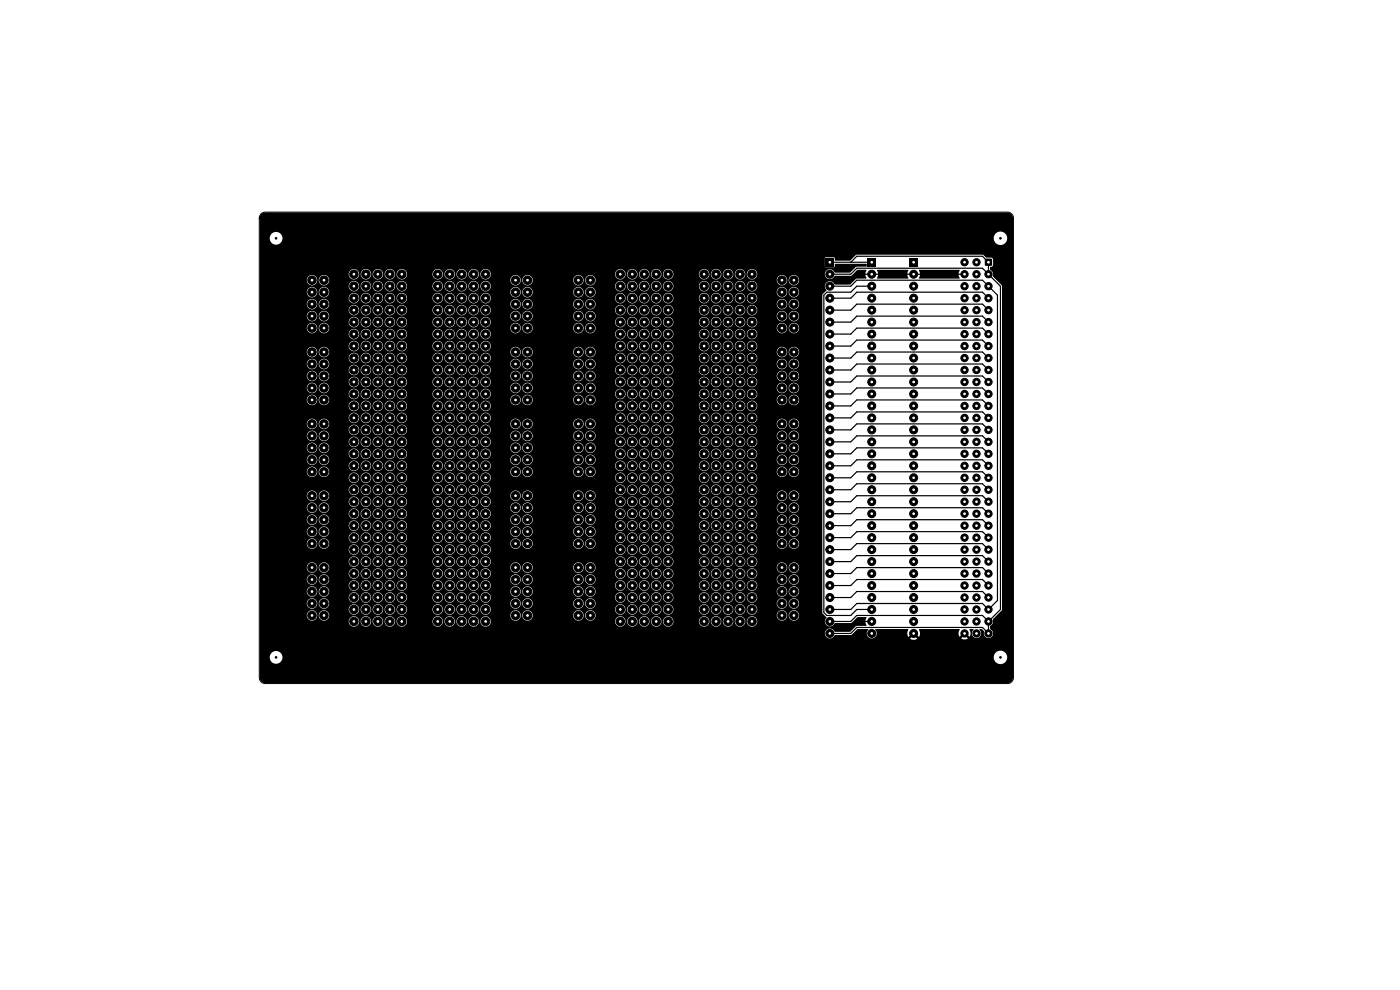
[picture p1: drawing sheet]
<svg xmlns="http://www.w3.org/2000/svg" width="297mm" height="210mm" viewBox="0 0 297 210" stroke-linecap="round" stroke-linejoin="round" font-family="sans-serif">
<path d="M175.2 54.8h1.7v1.7h-1.7zM184.1 54.8h1.7v1.7h-1.7zM186.1 57.3l6.5-.1 .1 .2a1.6 1.6 0 0 0 0 1.6l-6.5 .1-.2-.1a1.6 1.6 0 0 0 .1-1.7zM193 54.8h1.7v1.7h-1.7zM194.9 57.3l8.6-.1 .1 .2a1.51 1.51 0 0 0 0 1.6l-8.5 .1-.2-.1a1.6 1.6 0 0 0 0-1.7zM209 54.9h1.4v1.4h-1.4zM55.4 45.4l.9-.3h157.4a1.2 1.2 0 0 1 1.2 1.2v97.4a1.2 1.2 0 0 1-1.2 1.2h-157.4a1.2 1.2 0 0 1-1.2-1.2v-4.4h2.1a1.35 1.35 0 0 0 1.4 1.5 1.35 1.35 0 0 0 1.3-1.5h150.9v.3a1.43 1.43 0 0 0 2.2 1.1 1.43 1.43 0 0 0 0-2.5 1.43 1.43 0 0 0-2.2 1.1h-150.9v-.2a1.35 1.35 0 0 0-1.4-1 1.35 1.35 0 0 0-1.3 1.2h-2.1v-7.6h18.9v.2a1.11 1.11 0 0 0 1.2 1 1.11 1.11 0 0 0 1-1.2h.3v.2a1.11 1.11 0 0 0 1.2 1 1.11 1.11 0 0 0 1-1.2h.4v.2a1.11 1.11 0 0 0 1.1 1 1.11 1.11 0 0 0 1.1-1.2h.3v.2a1.11 1.11 0 0 0 1.2 1 1.11 1.11 0 0 0 1-1.2h.3v.2a1.11 1.11 0 0 0 1.2 1 1.11 1.11 0 0 0 1-1.2h5.5v.2a1.11 1.11 0 0 0 1.1 1 1.11 1.11 0 0 0 1.1-1.2h.3v.2a1.11 1.11 0 0 0 1.2 1 1.11 1.11 0 0 0 1-1.2h.3v.2a1.11 1.11 0 0 0 1.2 1 1.11 1.11 0 0 0 1-1.2h.4v.2a1.11 1.11 0 0 0 1.2 1 1.11 1.11 0 0 0 1-1.2h.3v.2a1.11 1.11 0 0 0 1.2 1 1.11 1.11 0 0 0 1-1.2h26.4v.2a1.11 1.11 0 0 0 1.2 1 1.11 1.11 0 0 0 1-1.2h.3v.2a1.11 1.11 0 0 0 1.2 1 1.11 1.11 0 0 0 1-1.2h.4v.2a1.11 1.11 0 0 0 1.2 1 1.11 1.11 0 0 0 1-1.2h.3v.2a1.11 1.11 0 0 0 1.2 1 1.11 1.11 0 0 0 1-1.2h.4v.2a1.11 1.11 0 0 0 1.1 1 1.11 1.11 0 0 0 1.1-1.2h5.4v.2a1.11 1.11 0 0 0 1.2 1 1.11 1.11 0 0 0 1-1.2h.3v.2a1.11 1.11 0 0 0 1.2 1 1.11 1.11 0 0 0 1-1.2h.4v.2a1.11 1.11 0 0 0 1.1 1 1.11 1.11 0 0 0 1.1-1.2h.3v.2a1.11 1.11 0 0 0 1.2 1 1.11 1.11 0 0 0 1-1.2h.3v.2a1.11 1.11 0 0 0 1.7 .9 1.11 1.11 0 0 0 0-1.9 1.11 1.11 0 0 0-1.7 .8h-.3v-.1a1.11 1.11 0 0 0-1.2-.9 1.11 1.11 0 0 0-1 1h-.3l-.1-.1a1.11 1.11 0 0 0-1.1-.9 1.11 1.11 0 0 0-1 1h-.4v-.1a1.11 1.11 0 0 0-1.2-.9 1.11 1.11 0 0 0-1 1h-.3v-.1a1.11 1.11 0 0 0-1.2-.9 1.11 1.11 0 0 0-1 1h-5.4l-.1-.1a1.11 1.11 0 0 0-1.1-.9 1.11 1.11 0 0 0-1 1h-.4v-.1a1.11 1.11 0 0 0-1.2-.9 1.11 1.11 0 0 0-1 1h-.3v-.1a1.11 1.11 0 0 0-1.2-.9 1.11 1.11 0 0 0-1 1h-.4v-.1a1.11 1.11 0 0 0-1.2-.9 1.11 1.11 0 0 0-1 1h-.3v-.1a1.11 1.11 0 0 0-1.2-.9 1.11 1.11 0 0 0-1 1h-26.4v-.1a1.11 1.11 0 0 0-1.2-.9 1.11 1.11 0 0 0-1 1h-.3v-.1a1.11 1.11 0 0 0-1.2-.9 1.11 1.11 0 0 0-1 1h-.4v-.1a1.11 1.11 0 0 0-1.1-.9 1.11 1.11 0 0 0-1.1 1h-.3v-.1a1.11 1.11 0 0 0-1.2-.9 1.11 1.11 0 0 0-1 1h-.3l-.1-.1a1.11 1.11 0 0 0-1.1-.9 1.11 1.11 0 0 0-1 1h-5.5v-.1a1.11 1.11 0 0 0-1.1-.9 1.11 1.11 0 0 0-1.1 1h-.3v-.1a1.11 1.11 0 0 0-1.2-.9 1.11 1.11 0 0 0-1 1h-.3l-.1-.1a1.11 1.11 0 0 0-1.1-.9 1.11 1.11 0 0 0-1 1h-.4v-.1a1.11 1.11 0 0 0-1.2-.9 1.11 1.11 0 0 0-1 1h-.3v-.1a1.11 1.11 0 0 0-1.2-.9 1.11 1.11 0 0 0-1 1h-18.9v-1.2h10v.1a1.11 1.11 0 0 0 1.2 1.1 1.11 1.11 0 0 0 1-1.2h.3v.1a1.11 1.11 0 0 0 1.2 1.1 1.11 1.11 0 0 0 1-1.2h38.5v.1a1.11 1.11 0 0 0 1.2 1.1 1.11 1.11 0 0 0 1-1.2h.3v.1a1.11 1.11 0 0 0 1.2 1.1 1.11 1.11 0 0 0 1-1.2h8.6v.1a1.11 1.11 0 0 0 1.2 1.1 1.11 1.11 0 0 0 1-1.2h.3v.1a1.11 1.11 0 0 0 1.2 1.1 1.11 1.11 0 0 0 1-1.2h38.5v.1a1.11 1.11 0 0 0 1.2 1.1 1.11 1.11 0 0 0 1-1.2h.3v.1a1.11 1.11 0 0 0 1.7 .9 1.11 1.11 0 0 0 0-1.9 1.11 1.11 0 0 0-1.7 .9h-.3v-.2a1.11 1.11 0 0 0-1.2-.8 1.11 1.11 0 0 0-1 1h-38.5v-.2a1.11 1.11 0 0 0-1.1-.8 1.11 1.11 0 0 0-1.1 1h-.3v-.2a1.11 1.11 0 0 0-1.2-.8 1.11 1.11 0 0 0-1 1h-8.6v-.2a1.11 1.11 0 0 0-1.2-.8 1.11 1.11 0 0 0-1 1h-.3l-.1-.2a1.11 1.11 0 0 0-1.1-.8 1.11 1.11 0 0 0-1 1h-38.5v-.2a1.11 1.11 0 0 0-1.2-.8 1.11 1.11 0 0 0-1 1h-.3v-.2a1.11 1.11 0 0 0-1.2-.8 1.11 1.11 0 0 0-1 1h-10v-1.3h18.9v.2a1.11 1.11 0 0 0 1.2 1 1.11 1.11 0 0 0 1-1.2h.3v.2a1.11 1.11 0 0 0 1.2 1 1.11 1.11 0 0 0 1-1.2h.4v.2a1.11 1.11 0 0 0 1.1 1 1.11 1.11 0 0 0 1.1-1.2h.3v.2a1.11 1.11 0 0 0 1.2 1 1.11 1.11 0 0 0 1-1.2h.3v.2a1.11 1.11 0 0 0 1.2 1 1.11 1.11 0 0 0 1-1.2h5.5v.2a1.11 1.11 0 0 0 1.1 1 1.11 1.11 0 0 0 1.1-1.2h.3v.2a1.11 1.11 0 0 0 1.2 1 1.11 1.11 0 0 0 1-1.2h.3v.2a1.11 1.11 0 0 0 1.2 1 1.11 1.11 0 0 0 1-1.2h.4v.2a1.11 1.11 0 0 0 1.2 1 1.11 1.11 0 0 0 1-1.2h.3v.2a1.11 1.11 0 0 0 1.2 1 1.11 1.11 0 0 0 1-1.2h26.4v.2a1.11 1.11 0 0 0 1.2 1 1.11 1.11 0 0 0 1-1.2h.3v.2a1.11 1.11 0 0 0 1.2 1 1.11 1.11 0 0 0 1-1.2h.4v.2a1.11 1.11 0 0 0 1.2 1 1.11 1.11 0 0 0 1-1.2h.3v.2a1.11 1.11 0 0 0 1.2 1 1.11 1.11 0 0 0 1-1.2h.4v.2a1.11 1.11 0 0 0 1.1 1 1.11 1.11 0 0 0 1.1-1.2h5.4v.2a1.11 1.11 0 0 0 1.2 1 1.11 1.11 0 0 0 1-1.2h.3v.2a1.11 1.11 0 0 0 1.2 1 1.11 1.11 0 0 0 1-1.2h.4v.2a1.11 1.11 0 0 0 1.1 1 1.11 1.11 0 0 0 1.1-1.2h.3v.2a1.11 1.11 0 0 0 1.2 1 1.11 1.11 0 0 0 1-1.2h.3v.2a1.11 1.11 0 0 0 1.7 .8 1.11 1.11 0 0 0 0-1.9 1.11 1.11 0 0 0-1.7 .9h-.3v-.2a1.11 1.11 0 0 0-1.2-.8 1.11 1.11 0 0 0-1 1h-.3l-.1-.2a1.11 1.11 0 0 0-1.1-.8 1.11 1.11 0 0 0-1 1h-.4v-.2a1.11 1.11 0 0 0-1.2-.8 1.11 1.11 0 0 0-1 1h-.3v-.2a1.11 1.11 0 0 0-1.2-.8 1.11 1.11 0 0 0-1 1h-5.4l-.1-.2a1.11 1.11 0 0 0-1.1-.8 1.11 1.11 0 0 0-1 1h-.4v-.2a1.11 1.11 0 0 0-1.2-.8 1.11 1.11 0 0 0-1 1h-.3v-.2a1.11 1.11 0 0 0-1.2-.8 1.11 1.11 0 0 0-1 1h-.4v-.2a1.11 1.11 0 0 0-1.2-.8 1.11 1.11 0 0 0-1 1h-.3v-.2a1.11 1.11 0 0 0-1.2-.8 1.11 1.11 0 0 0-1 1h-26.4v-.2a1.11 1.11 0 0 0-1.2-.8 1.11 1.11 0 0 0-1 1h-.3v-.2a1.11 1.11 0 0 0-1.2-.8 1.11 1.11 0 0 0-1 1h-.4v-.2a1.11 1.11 0 0 0-1.1-.8 1.11 1.11 0 0 0-1.1 1h-.3v-.2a1.11 1.11 0 0 0-1.2-.8 1.11 1.11 0 0 0-1 1h-.3l-.1-.2a1.11 1.11 0 0 0-1.1-.8 1.11 1.11 0 0 0-1 1h-5.5v-.2a1.11 1.11 0 0 0-1.1-.8 1.11 1.11 0 0 0-1.1 1h-.3v-.2a1.11 1.11 0 0 0-1.2-.8 1.11 1.11 0 0 0-1 1h-.3l-.1-.2a1.11 1.11 0 0 0-1.1-.8 1.11 1.11 0 0 0-1 1h-.4v-.2a1.11 1.11 0 0 0-1.2-.8 1.11 1.11 0 0 0-1 1h-.3v-.2a1.11 1.11 0 0 0-1.2-.8 1.11 1.11 0 0 0-1 1h-18.9v-1.3h10v.2a1.11 1.11 0 0 0 1.2 1 1.11 1.11 0 0 0 1-1.2h.3v.2a1.11 1.11 0 0 0 1.2 1 1.11 1.11 0 0 0 1-1.2h38.5v.2a1.11 1.11 0 0 0 1.2 1 1.11 1.11 0 0 0 1-1.2h.3v.2a1.11 1.11 0 0 0 1.2 1 1.11 1.11 0 0 0 1-1.2h8.6v.2a1.11 1.11 0 0 0 1.2 1 1.11 1.11 0 0 0 1-1.2h.3v.2a1.11 1.11 0 0 0 1.2 1 1.11 1.11 0 0 0 1-1.2h38.5v.2a1.11 1.11 0 0 0 1.2 1 1.11 1.11 0 0 0 1-1.2h.3v.2a1.11 1.11 0 0 0 1.7 .9 1.11 1.11 0 0 0 0-1.9 1.11 1.11 0 0 0-1.7 .8h-.3v-.1a1.11 1.11 0 0 0-1.2-.9 1.11 1.11 0 0 0-1 1h-38.5v-.1a1.11 1.11 0 0 0-1.1-.9 1.11 1.11 0 0 0-1.1 1h-.3v-.1a1.11 1.11 0 0 0-1.2-.9 1.11 1.11 0 0 0-1 1h-8.6v-.1a1.11 1.11 0 0 0-1.2-.9 1.11 1.11 0 0 0-1 1h-.3l-.1-.1a1.11 1.11 0 0 0-1.1-.9 1.11 1.11 0 0 0-1 1h-38.5v-.1a1.11 1.11 0 0 0-1.2-.9 1.11 1.11 0 0 0-1 1h-.3v-.1a1.11 1.11 0 0 0-1.2-.9 1.11 1.11 0 0 0-1 1h-10v-1.2h18.9v.1a1.11 1.11 0 0 0 1.2 1.1 1.11 1.11 0 0 0 1-1.2h.3v.1a1.11 1.11 0 0 0 1.2 1.1 1.11 1.11 0 0 0 1-1.2h.4v.1a1.11 1.11 0 0 0 1.1 1.1 1.11 1.11 0 0 0 1.1-1.2h.3v.1a1.11 1.11 0 0 0 1.2 1.1 1.11 1.11 0 0 0 1-1.2h.3v.1a1.11 1.11 0 0 0 1.2 1.1 1.11 1.11 0 0 0 1-1.2h5.5v.1a1.11 1.11 0 0 0 1.1 1.1 1.11 1.11 0 0 0 1.1-1.2h.3v.1a1.11 1.11 0 0 0 1.2 1.1 1.11 1.11 0 0 0 1-1.2h.3v.1a1.11 1.11 0 0 0 1.2 1.1 1.11 1.11 0 0 0 1-1.2h.4v.1a1.11 1.11 0 0 0 1.2 1.1 1.11 1.11 0 0 0 1-1.2h.3v.1a1.11 1.11 0 0 0 1.2 1.1 1.11 1.11 0 0 0 1-1.2h26.4v.1a1.11 1.11 0 0 0 1.2 1.1 1.11 1.11 0 0 0 1-1.2h.3v.1a1.11 1.11 0 0 0 1.2 1.1 1.11 1.11 0 0 0 1-1.2h.4v.1a1.11 1.11 0 0 0 1.2 1.1 1.11 1.11 0 0 0 1-1.2h.3v.1a1.11 1.11 0 0 0 1.2 1.1 1.11 1.11 0 0 0 1-1.2h.4v.1a1.11 1.11 0 0 0 1.1 1.1 1.11 1.11 0 0 0 1.1-1.2h5.4v.1a1.11 1.11 0 0 0 1.2 1.1 1.11 1.11 0 0 0 1-1.2h.3v.1a1.11 1.11 0 0 0 1.2 1.1 1.11 1.11 0 0 0 1-1.2h.4v.1a1.11 1.11 0 0 0 1.1 1.1 1.11 1.11 0 0 0 1.1-1.2h.3v.1a1.11 1.11 0 0 0 1.2 1.1 1.11 1.11 0 0 0 1-1.2h.3v.1a1.11 1.11 0 0 0 1.7 .9 1.11 1.11 0 0 0 0-1.9 1.11 1.11 0 0 0-1.7 .9h-.3v-.2a1.11 1.11 0 0 0-1.2-.9 1.11 1.11 0 0 0-1 1.1h-.3l-.1-.2a1.11 1.11 0 0 0-1.1-.9 1.11 1.11 0 0 0-1 1.1h-.4v-.2a1.11 1.11 0 0 0-1.2-.9 1.11 1.11 0 0 0-1 1.1h-.3v-.2a1.11 1.11 0 0 0-1.2-.9 1.11 1.11 0 0 0-1 1.1h-5.4l-.1-.2a1.11 1.11 0 0 0-1.1-.9 1.11 1.11 0 0 0-1 1.1h-.4v-.2a1.11 1.11 0 0 0-1.2-.9 1.11 1.11 0 0 0-1 1.1h-.3v-.2a1.11 1.11 0 0 0-1.2-.9 1.11 1.11 0 0 0-1 1.1h-.4v-.2a1.11 1.11 0 0 0-1.2-.9 1.11 1.11 0 0 0-1 1.1h-.3v-.2a1.11 1.11 0 0 0-1.2-.9 1.11 1.11 0 0 0-1 1.1h-26.4v-.2a1.11 1.11 0 0 0-1.2-.9 1.11 1.11 0 0 0-1 1.1h-.3v-.2a1.11 1.11 0 0 0-1.2-.9 1.11 1.11 0 0 0-1 1.1h-.4v-.2a1.11 1.11 0 0 0-1.1-.9 1.11 1.11 0 0 0-1.1 1.1h-.3v-.2a1.11 1.11 0 0 0-1.2-.9 1.11 1.11 0 0 0-1 1.1h-.3l-.1-.2a1.11 1.11 0 0 0-1.1-.9 1.11 1.11 0 0 0-1 1.1h-5.5v-.2a1.11 1.11 0 0 0-1.1-.9 1.11 1.11 0 0 0-1.1 1.1h-.3v-.2a1.11 1.11 0 0 0-1.2-.9 1.11 1.11 0 0 0-1 1.1h-.3l-.1-.2a1.11 1.11 0 0 0-1.1-.9 1.11 1.11 0 0 0-1 1.1h-.4v-.2a1.11 1.11 0 0 0-1.2-.9 1.11 1.11 0 0 0-1 1.1h-.3v-.2a1.11 1.11 0 0 0-1.2-.9 1.11 1.11 0 0 0-1 1.1h-18.9v-1.3h10v.2a1.11 1.11 0 0 0 1.2 1 1.11 1.11 0 0 0 1-1.2h.3v.2a1.11 1.11 0 0 0 1.2 1 1.11 1.11 0 0 0 1-1.2h38.5v.2a1.11 1.11 0 0 0 1.2 1 1.11 1.11 0 0 0 1-1.2h.3v.2a1.11 1.11 0 0 0 1.2 1 1.11 1.11 0 0 0 1-1.2h8.6v.2a1.11 1.11 0 0 0 1.2 1 1.11 1.11 0 0 0 1-1.2h.3v.2a1.11 1.11 0 0 0 1.2 1 1.11 1.11 0 0 0 1-1.2h38.5v.2a1.11 1.11 0 0 0 1.2 1 1.11 1.11 0 0 0 1-1.2h.3v.2a1.11 1.11 0 0 0 1.7 .8 1.11 1.11 0 0 0 0-1.9 1.11 1.11 0 0 0-1.7 .9h-.3v-.2a1.11 1.11 0 0 0-1.2-.8 1.11 1.11 0 0 0-1 1h-38.5v-.2a1.11 1.11 0 0 0-1.1-.8 1.11 1.11 0 0 0-1.1 1h-.3v-.2a1.11 1.11 0 0 0-1.2-.8 1.11 1.11 0 0 0-1 1h-8.6v-.2a1.11 1.11 0 0 0-1.2-.8 1.11 1.11 0 0 0-1 1h-.3l-.1-.2a1.11 1.11 0 0 0-1.1-.8 1.11 1.11 0 0 0-1 1h-38.5v-.2a1.11 1.11 0 0 0-1.2-.8 1.11 1.11 0 0 0-1 1h-.3v-.2a1.11 1.11 0 0 0-1.2-.8 1.11 1.11 0 0 0-1 1h-10v-1.3h18.9v.2a1.11 1.11 0 0 0 1.2 1 1.11 1.11 0 0 0 1-1.2h.3v.2a1.11 1.11 0 0 0 1.2 1 1.11 1.11 0 0 0 1-1.2h.4v.2a1.11 1.11 0 0 0 1.1 1 1.11 1.11 0 0 0 1.1-1.2h.3v.2a1.11 1.11 0 0 0 1.2 1 1.11 1.11 0 0 0 1-1.2h.3v.2a1.11 1.11 0 0 0 1.2 1 1.11 1.11 0 0 0 1-1.2h5.5v.2a1.11 1.11 0 0 0 1.1 1 1.11 1.11 0 0 0 1.1-1.2h.3v.2a1.11 1.11 0 0 0 1.2 1 1.11 1.11 0 0 0 1-1.2h.3v.2a1.11 1.11 0 0 0 1.2 1 1.11 1.11 0 0 0 1-1.2h.4v.2a1.11 1.11 0 0 0 1.2 1 1.11 1.11 0 0 0 1-1.2h.3v.2a1.11 1.11 0 0 0 1.2 1 1.11 1.11 0 0 0 1-1.2h26.4v.2a1.11 1.11 0 0 0 1.2 1 1.11 1.11 0 0 0 1-1.2h.3v.2a1.11 1.11 0 0 0 1.2 1 1.11 1.11 0 0 0 1-1.2h.4v.2a1.11 1.11 0 0 0 1.2 1 1.11 1.11 0 0 0 1-1.2h.3v.2a1.11 1.11 0 0 0 1.2 1 1.11 1.11 0 0 0 1-1.2h.4v.2a1.11 1.11 0 0 0 1.1 1 1.11 1.11 0 0 0 1.1-1.2h5.4v.2a1.11 1.11 0 0 0 1.2 1 1.11 1.11 0 0 0 1-1.2h.3v.2a1.11 1.11 0 0 0 1.2 1 1.11 1.11 0 0 0 1-1.2h.4v.2a1.11 1.11 0 0 0 1.1 1 1.11 1.11 0 0 0 1.1-1.2h.3v.2a1.11 1.11 0 0 0 1.2 1 1.11 1.11 0 0 0 1-1.2h.3v.2a1.11 1.11 0 0 0 1.7 .9 1.11 1.11 0 0 0 0-1.9 1.11 1.11 0 0 0-1.7 .8h-.3v-.1a1.11 1.11 0 0 0-1.2-.9 1.11 1.11 0 0 0-1 1h-.3l-.1-.1a1.11 1.11 0 0 0-1.1-.9 1.11 1.11 0 0 0-1 1h-.4v-.1a1.11 1.11 0 0 0-1.2-.9 1.11 1.11 0 0 0-1 1h-.3v-.1a1.11 1.11 0 0 0-1.2-.9 1.11 1.11 0 0 0-1 1h-5.4l-.1-.1a1.11 1.11 0 0 0-1.1-.9 1.11 1.11 0 0 0-1 1h-.4v-.1a1.11 1.11 0 0 0-1.2-.9 1.11 1.11 0 0 0-1 1h-.3v-.1a1.11 1.11 0 0 0-1.2-.9 1.11 1.11 0 0 0-1 1h-.4v-.1a1.11 1.11 0 0 0-1.2-.9 1.11 1.11 0 0 0-1 1h-.3v-.1a1.11 1.11 0 0 0-1.2-.9 1.11 1.11 0 0 0-1 1h-26.4v-.1a1.11 1.11 0 0 0-1.2-.9 1.11 1.11 0 0 0-1 1h-.3v-.1a1.11 1.11 0 0 0-1.2-.9 1.11 1.11 0 0 0-1 1h-.4v-.1a1.11 1.11 0 0 0-1.1-.9 1.11 1.11 0 0 0-1.1 1h-.3v-.1a1.11 1.11 0 0 0-1.2-.9 1.11 1.11 0 0 0-1 1h-.3l-.1-.1a1.11 1.11 0 0 0-1.1-.9 1.11 1.11 0 0 0-1 1h-5.5v-.1a1.11 1.11 0 0 0-1.1-.9 1.11 1.11 0 0 0-1.1 1h-.3v-.1a1.11 1.11 0 0 0-1.2-.9 1.11 1.11 0 0 0-1 1h-.3l-.1-.1a1.11 1.11 0 0 0-1.1-.9 1.11 1.11 0 0 0-1 1h-.4v-.1a1.11 1.11 0 0 0-1.2-.9 1.11 1.11 0 0 0-1 1h-.3v-.1a1.11 1.11 0 0 0-1.2-.9 1.11 1.11 0 0 0-1 1h-18.9v-1.2h10v.1a1.11 1.11 0 0 0 1.2 1 1.11 1.11 0 0 0 1-1.1h.3v.1a1.11 1.11 0 0 0 1.2 1 1.11 1.11 0 0 0 1-1.1h38.5v.1a1.11 1.11 0 0 0 1.2 1 1.11 1.11 0 0 0 1-1.1h.3v.1a1.11 1.11 0 0 0 1.2 1 1.11 1.11 0 0 0 1-1.1h8.6v.1a1.11 1.11 0 0 0 1.2 1 1.11 1.11 0 0 0 1-1.1h.3v.1a1.11 1.11 0 0 0 1.2 1 1.11 1.11 0 0 0 1-1.1h38.5v.1a1.11 1.11 0 0 0 1.2 1 1.11 1.11 0 0 0 1-1.1h.3v.1a1.11 1.11 0 0 0 1.7 .9 1.11 1.11 0 0 0 0-1.9 1.11 1.11 0 0 0-1.7 .9h-.3v-.2a1.11 1.11 0 0 0-1.2-.9 1.11 1.11 0 0 0-1 1.1h-38.5v-.2a1.11 1.11 0 0 0-1.1-.9 1.11 1.11 0 0 0-1.1 1.1h-.3v-.2a1.11 1.11 0 0 0-1.2-.9 1.11 1.11 0 0 0-1 1.1h-8.6v-.2a1.11 1.11 0 0 0-1.2-.9 1.11 1.11 0 0 0-1 1.1h-.3l-.1-.2a1.11 1.11 0 0 0-1.1-.9 1.11 1.11 0 0 0-1 1.1h-38.5v-.2a1.11 1.11 0 0 0-1.2-.9 1.11 1.11 0 0 0-1 1.1h-.3v-.2a1.11 1.11 0 0 0-1.2-.9 1.11 1.11 0 0 0-1 1.1h-10v-1.3h18.9v.2a1.11 1.11 0 0 0 1.2 1 1.11 1.11 0 0 0 1-1.2h.3v.2a1.11 1.11 0 0 0 1.2 1 1.11 1.11 0 0 0 1-1.2h.4v.2a1.11 1.11 0 0 0 1.1 1 1.11 1.11 0 0 0 1.1-1.2h.3v.2a1.11 1.11 0 0 0 1.2 1 1.11 1.11 0 0 0 1-1.2h.3v.2a1.11 1.11 0 0 0 1.2 1 1.11 1.11 0 0 0 1-1.2h5.5v.2a1.11 1.11 0 0 0 1.1 1 1.11 1.11 0 0 0 1.1-1.2h.3v.2a1.11 1.11 0 0 0 1.2 1 1.11 1.11 0 0 0 1-1.2h.3v.2a1.11 1.11 0 0 0 1.2 1 1.11 1.11 0 0 0 1-1.2h.4v.2a1.11 1.11 0 0 0 1.2 1 1.11 1.11 0 0 0 1-1.2h.3v.2a1.11 1.11 0 0 0 1.2 1 1.11 1.11 0 0 0 1-1.2h26.4v.2a1.11 1.11 0 0 0 1.2 1 1.11 1.11 0 0 0 1-1.2h.3v.2a1.11 1.11 0 0 0 1.2 1 1.11 1.11 0 0 0 1-1.2h.4v.2a1.11 1.11 0 0 0 1.2 1 1.11 1.11 0 0 0 1-1.2h.3v.2a1.11 1.11 0 0 0 1.2 1 1.11 1.11 0 0 0 1-1.2h.4v.2a1.11 1.11 0 0 0 1.1 1 1.11 1.11 0 0 0 1.1-1.2h5.4v.2a1.11 1.11 0 0 0 1.2 1 1.11 1.11 0 0 0 1-1.2h.3v.2a1.11 1.11 0 0 0 1.2 1 1.11 1.11 0 0 0 1-1.2h.4v.2a1.11 1.11 0 0 0 1.1 1 1.11 1.11 0 0 0 1.1-1.2h.3v.2a1.11 1.11 0 0 0 1.2 1 1.11 1.11 0 0 0 1-1.2h.3v.2a1.11 1.11 0 0 0 1.7 .8 1.11 1.11 0 0 0 0-1.9 1.11 1.11 0 0 0-1.7 .9h-.3v-.2a1.11 1.11 0 0 0-1.2-.8 1.11 1.11 0 0 0-1 1h-.3l-.1-.2a1.11 1.11 0 0 0-1.1-.8 1.11 1.11 0 0 0-1 1h-.4v-.2a1.11 1.11 0 0 0-1.2-.8 1.11 1.11 0 0 0-1 1h-.3v-.2a1.11 1.11 0 0 0-1.2-.8 1.11 1.11 0 0 0-1 1h-5.4l-.1-.2a1.11 1.11 0 0 0-1.1-.8 1.11 1.11 0 0 0-1 1h-.4v-.2a1.11 1.11 0 0 0-1.2-.8 1.11 1.11 0 0 0-1 1h-.3v-.2a1.11 1.11 0 0 0-1.2-.8 1.11 1.11 0 0 0-1 1h-.4v-.2a1.11 1.11 0 0 0-1.2-.8 1.11 1.11 0 0 0-1 1h-.3v-.2a1.11 1.11 0 0 0-1.2-.8 1.11 1.11 0 0 0-1 1h-26.4v-.2a1.11 1.11 0 0 0-1.2-.8 1.11 1.11 0 0 0-1 1h-.3v-.2a1.11 1.11 0 0 0-1.2-.8 1.11 1.11 0 0 0-1 1h-.4v-.2a1.11 1.11 0 0 0-1.1-.8 1.11 1.11 0 0 0-1.1 1h-.3v-.2a1.11 1.11 0 0 0-1.2-.8 1.11 1.11 0 0 0-1 1h-.3l-.1-.2a1.11 1.11 0 0 0-1.1-.8 1.11 1.11 0 0 0-1 1h-5.5v-.2a1.11 1.11 0 0 0-1.1-.8 1.11 1.11 0 0 0-1.1 1h-.3v-.2a1.11 1.11 0 0 0-1.2-.8 1.11 1.11 0 0 0-1 1h-.3l-.1-.2a1.11 1.11 0 0 0-1.1-.8 1.11 1.11 0 0 0-1 1h-.4v-.2a1.11 1.11 0 0 0-1.2-.8 1.11 1.11 0 0 0-1 1h-.3v-.2a1.11 1.11 0 0 0-1.2-.8 1.11 1.11 0 0 0-1 1h-18.9v-1.3h10v.2a1.11 1.11 0 0 0 1.2 1 1.11 1.11 0 0 0 1-1.2h.3v.2a1.11 1.11 0 0 0 1.2 1 1.11 1.11 0 0 0 1-1.2h38.5v.2a1.11 1.11 0 0 0 1.2 1 1.11 1.11 0 0 0 1-1.2h.3v.2a1.11 1.11 0 0 0 1.2 1 1.11 1.11 0 0 0 1-1.2h8.6v.2a1.11 1.11 0 0 0 1.2 1 1.11 1.11 0 0 0 1-1.2h.3v.2a1.11 1.11 0 0 0 1.2 1 1.11 1.11 0 0 0 1-1.2h38.5v.2a1.11 1.11 0 0 0 1.2 1 1.11 1.11 0 0 0 1-1.2h.3v.2a1.11 1.11 0 0 0 1.7 .8 1.11 1.11 0 0 0 0-1.8 1.11 1.11 0 0 0-1.7 .8h-.3v-.2a1.11 1.11 0 0 0-1.2-.8 1.11 1.11 0 0 0-1 1h-38.5v-.2a1.11 1.11 0 0 0-1.1-.8 1.11 1.11 0 0 0-1.1 1h-.3v-.2a1.11 1.11 0 0 0-1.2-.8 1.11 1.11 0 0 0-1 1h-8.6v-.2a1.11 1.11 0 0 0-1.2-.8 1.11 1.11 0 0 0-1 1h-.3l-.1-.2a1.11 1.11 0 0 0-1.1-.8 1.11 1.11 0 0 0-1 1h-38.5v-.2a1.11 1.11 0 0 0-1.2-.8 1.11 1.11 0 0 0-1 1h-.3v-.2a1.11 1.11 0 0 0-1.2-.8 1.11 1.11 0 0 0-1 1h-10v-1.3h18.9v.2a1.11 1.11 0 0 0 1.2 1 1.11 1.11 0 0 0 1-1.2h.3v.2a1.11 1.11 0 0 0 1.2 1 1.11 1.11 0 0 0 1-1.2h.4v.2a1.11 1.11 0 0 0 1.1 1 1.11 1.11 0 0 0 1.1-1.2h.3v.2a1.11 1.11 0 0 0 1.2 1 1.11 1.11 0 0 0 1-1.2h.3v.2a1.11 1.11 0 0 0 1.2 1 1.11 1.11 0 0 0 1-1.2h5.5v.2a1.11 1.11 0 0 0 1.1 1 1.11 1.11 0 0 0 1.1-1.2h.3v.2a1.11 1.11 0 0 0 1.2 1 1.11 1.11 0 0 0 1-1.2h.3v.2a1.11 1.11 0 0 0 1.2 1 1.11 1.11 0 0 0 1-1.2h.4v.2a1.11 1.11 0 0 0 1.2 1 1.11 1.11 0 0 0 1-1.2h.3v.2a1.11 1.11 0 0 0 1.2 1 1.11 1.11 0 0 0 1-1.2h26.4v.2a1.11 1.11 0 0 0 1.2 1 1.11 1.11 0 0 0 1-1.2h.3v.2a1.11 1.11 0 0 0 1.2 1 1.11 1.11 0 0 0 1-1.2h.4v.2a1.11 1.11 0 0 0 1.2 1 1.11 1.11 0 0 0 1-1.2h.3v.2a1.11 1.11 0 0 0 1.2 1 1.11 1.11 0 0 0 1-1.2h.4v.2a1.11 1.11 0 0 0 1.1 1 1.11 1.11 0 0 0 1.1-1.2h5.4v.2a1.11 1.11 0 0 0 1.2 1 1.11 1.11 0 0 0 1-1.2h.3v.2a1.11 1.11 0 0 0 1.2 1 1.11 1.11 0 0 0 1-1.2h.4v.2a1.11 1.11 0 0 0 1.1 1 1.11 1.11 0 0 0 1.1-1.2h.3v.2a1.11 1.11 0 0 0 1.2 1 1.11 1.11 0 0 0 1-1.2h.3v.2a1.11 1.11 0 0 0 1.7 .9 1.11 1.11 0 0 0 0-1.9 1.11 1.11 0 0 0-1.7 .8h-.3v-.1a1.11 1.11 0 0 0-1.2-.9 1.11 1.11 0 0 0-1 1h-.3l-.1-.1a1.11 1.11 0 0 0-1.1-.9 1.11 1.11 0 0 0-1 1h-.4v-.1a1.11 1.11 0 0 0-1.2-.9 1.11 1.11 0 0 0-1 1h-.3v-.1a1.11 1.11 0 0 0-1.2-.9 1.11 1.11 0 0 0-1 1h-5.4l-.1-.1a1.11 1.11 0 0 0-1.1-.9 1.11 1.11 0 0 0-1 1h-.4v-.1a1.11 1.11 0 0 0-1.2-.9 1.11 1.11 0 0 0-1 1h-.3v-.1a1.11 1.11 0 0 0-1.2-.9 1.11 1.11 0 0 0-1 1h-.4v-.1a1.11 1.11 0 0 0-1.2-.9 1.11 1.11 0 0 0-1 1h-.3v-.1a1.11 1.11 0 0 0-1.2-.9 1.11 1.11 0 0 0-1 1h-26.4v-.1a1.11 1.11 0 0 0-1.2-.9 1.11 1.11 0 0 0-1 1h-.3v-.1a1.11 1.11 0 0 0-1.2-.9 1.11 1.11 0 0 0-1 1h-.4v-.1a1.11 1.11 0 0 0-1.1-.9 1.11 1.11 0 0 0-1.1 1h-.3v-.1a1.11 1.11 0 0 0-1.2-.9 1.11 1.11 0 0 0-1 1h-.3l-.1-.1a1.11 1.11 0 0 0-1.1-.9 1.11 1.11 0 0 0-1 1h-5.5v-.1a1.11 1.11 0 0 0-1.1-.9 1.11 1.11 0 0 0-1.1 1h-.3v-.1a1.11 1.11 0 0 0-1.2-.9 1.11 1.11 0 0 0-1 1h-.3l-.1-.1a1.11 1.11 0 0 0-1.1-.9 1.11 1.11 0 0 0-1 1h-.4v-.1a1.11 1.11 0 0 0-1.2-.9 1.11 1.11 0 0 0-1 1h-.3v-.1a1.11 1.11 0 0 0-1.2-.9 1.11 1.11 0 0 0-1 1h-18.9v-2.5h18.9v.2a1.11 1.11 0 0 0 1.2 1 1.11 1.11 0 0 0 1-1.2h.3v.2a1.11 1.11 0 0 0 1.2 1 1.11 1.11 0 0 0 1-1.2h.4v.2a1.11 1.11 0 0 0 1.1 1 1.11 1.11 0 0 0 1.1-1.2h.3v.2a1.11 1.11 0 0 0 1.2 1 1.11 1.11 0 0 0 1-1.2h.3v.2a1.11 1.11 0 0 0 1.2 1 1.11 1.11 0 0 0 1-1.2h5.5v.2a1.11 1.11 0 0 0 1.1 1 1.11 1.11 0 0 0 1.1-1.2h.3v.2a1.11 1.11 0 0 0 1.2 1 1.11 1.11 0 0 0 1-1.2h.3v.2a1.11 1.11 0 0 0 1.2 1 1.11 1.11 0 0 0 1-1.2h.4v.2a1.11 1.11 0 0 0 1.2 1 1.11 1.11 0 0 0 1-1.2h.3v.2a1.11 1.11 0 0 0 1.2 1 1.11 1.11 0 0 0 1-1.2h26.4v.2a1.11 1.11 0 0 0 1.2 1 1.11 1.11 0 0 0 1-1.2h.3v.2a1.11 1.11 0 0 0 1.2 1 1.11 1.11 0 0 0 1-1.2h.4v.2a1.11 1.11 0 0 0 1.2 1 1.11 1.11 0 0 0 1-1.2h.3v.2a1.11 1.11 0 0 0 1.2 1 1.11 1.11 0 0 0 1-1.2h.4v.2a1.11 1.11 0 0 0 1.1 1 1.11 1.11 0 0 0 1.1-1.2h5.4v.2a1.11 1.11 0 0 0 1.2 1 1.11 1.11 0 0 0 1-1.2h.3v.2a1.11 1.11 0 0 0 1.2 1 1.11 1.11 0 0 0 1-1.2h.4v.2a1.11 1.11 0 0 0 1.1 1 1.11 1.11 0 0 0 1.1-1.2h.3v.2a1.11 1.11 0 0 0 1.2 1 1.11 1.11 0 0 0 1-1.2h.3v.2a1.11 1.11 0 0 0 1.7 .8 1.11 1.11 0 0 0 0-1.9 1.11 1.11 0 0 0-1.7 .9h-.3v-.2a1.11 1.11 0 0 0-1.2-.8 1.11 1.11 0 0 0-1 1h-.3l-.1-.2a1.11 1.11 0 0 0-1.1-.8 1.11 1.11 0 0 0-1 1h-.4v-.2a1.11 1.11 0 0 0-1.2-.8 1.11 1.11 0 0 0-1 1h-.3v-.2a1.11 1.11 0 0 0-1.2-.8 1.11 1.11 0 0 0-1 1h-5.4l-.1-.2a1.11 1.11 0 0 0-1.1-.8 1.11 1.11 0 0 0-1 1h-.4v-.2a1.11 1.11 0 0 0-1.2-.8 1.11 1.11 0 0 0-1 1h-.3v-.2a1.11 1.11 0 0 0-1.2-.8 1.11 1.11 0 0 0-1 1h-.4v-.2a1.11 1.11 0 0 0-1.2-.8 1.11 1.11 0 0 0-1 1h-.3v-.2a1.11 1.11 0 0 0-1.2-.8 1.11 1.11 0 0 0-1 1h-26.4v-.2a1.11 1.11 0 0 0-1.2-.8 1.11 1.11 0 0 0-1 1h-.3v-.2a1.11 1.11 0 0 0-1.2-.8 1.11 1.11 0 0 0-1 1h-.4v-.2a1.11 1.11 0 0 0-1.1-.8 1.11 1.11 0 0 0-1.1 1h-.3v-.2a1.11 1.11 0 0 0-1.2-.8 1.11 1.11 0 0 0-1 1h-.3l-.1-.2a1.11 1.11 0 0 0-1.1-.8 1.11 1.11 0 0 0-1 1h-5.5v-.2a1.11 1.11 0 0 0-1.1-.8 1.11 1.11 0 0 0-1.1 1h-.3v-.2a1.11 1.11 0 0 0-1.2-.8 1.11 1.11 0 0 0-1 1h-.3l-.1-.2a1.11 1.11 0 0 0-1.1-.8 1.11 1.11 0 0 0-1 1h-.4v-.2a1.11 1.11 0 0 0-1.2-.8 1.11 1.11 0 0 0-1 1h-.3v-.2a1.11 1.11 0 0 0-1.2-.8 1.11 1.11 0 0 0-1 1h-18.9v-1.3h10v.2a1.11 1.11 0 0 0 1.2 1 1.11 1.11 0 0 0 1-1.2h.3v.2a1.11 1.11 0 0 0 1.2 1 1.11 1.11 0 0 0 1-1.2h38.5v.2a1.11 1.11 0 0 0 1.2 1 1.11 1.11 0 0 0 1-1.2h.3v.2a1.11 1.11 0 0 0 1.2 1 1.11 1.11 0 0 0 1-1.2h8.6v.2a1.11 1.11 0 0 0 1.2 1 1.11 1.11 0 0 0 1-1.2h.3v.2a1.11 1.11 0 0 0 1.2 1 1.11 1.11 0 0 0 1-1.2h38.5v.2a1.11 1.11 0 0 0 1.2 1 1.11 1.11 0 0 0 1-1.2h.3v.2a1.11 1.11 0 0 0 1.7 .9 1.11 1.11 0 0 0 0-1.9 1.11 1.11 0 0 0-1.7 .8h-.3v-.1a1.11 1.11 0 0 0-1.2-.9 1.11 1.11 0 0 0-1 1h-38.5v-.1a1.11 1.11 0 0 0-1.1-.9 1.11 1.11 0 0 0-1.1 1h-.3v-.1a1.11 1.11 0 0 0-1.2-.9 1.11 1.11 0 0 0-1 1h-8.6v-.1a1.11 1.11 0 0 0-1.2-.9 1.11 1.11 0 0 0-1 1h-.3l-.1-.1a1.11 1.11 0 0 0-1.1-.9 1.11 1.11 0 0 0-1 1h-38.5v-.1a1.11 1.11 0 0 0-1.2-.9 1.11 1.11 0 0 0-1 1h-.3v-.1a1.11 1.11 0 0 0-1.2-.9 1.11 1.11 0 0 0-1 1h-10v-1.2h18.9v.1a1.11 1.11 0 0 0 1.2 1.1 1.11 1.11 0 0 0 1-1.2h.3v.1a1.11 1.11 0 0 0 1.2 1.1 1.11 1.11 0 0 0 1-1.2h.4v.1a1.11 1.11 0 0 0 1.1 1.1 1.11 1.11 0 0 0 1.1-1.2h.3v.1a1.11 1.11 0 0 0 1.2 1.1 1.11 1.11 0 0 0 1-1.2h.3v.1a1.11 1.11 0 0 0 1.2 1.1 1.11 1.11 0 0 0 1-1.2h5.5v.1a1.11 1.11 0 0 0 1.1 1.1 1.11 1.11 0 0 0 1.1-1.2h.3v.1a1.11 1.11 0 0 0 1.2 1.1 1.11 1.11 0 0 0 1-1.2h.3v.1a1.11 1.11 0 0 0 1.2 1.1 1.11 1.11 0 0 0 1-1.2h.4v.1a1.11 1.11 0 0 0 1.2 1.1 1.11 1.11 0 0 0 1-1.2h.3v.1a1.11 1.11 0 0 0 1.2 1.1 1.11 1.11 0 0 0 1-1.2h26.4v.1a1.11 1.11 0 0 0 1.2 1.1 1.11 1.11 0 0 0 1-1.2h.3v.1a1.11 1.11 0 0 0 1.2 1.1 1.11 1.11 0 0 0 1-1.2h.4v.1a1.11 1.11 0 0 0 1.2 1.1 1.11 1.11 0 0 0 1-1.2h.3v.1a1.11 1.11 0 0 0 1.2 1.1 1.11 1.11 0 0 0 1-1.2h.4v.1a1.11 1.11 0 0 0 1.1 1.1 1.11 1.11 0 0 0 1.1-1.2h5.4v.1a1.11 1.11 0 0 0 1.2 1.1 1.11 1.11 0 0 0 1-1.2h.3v.1a1.11 1.11 0 0 0 1.2 1.1 1.11 1.11 0 0 0 1-1.2h.4v.1a1.11 1.11 0 0 0 1.1 1.1 1.11 1.11 0 0 0 1.1-1.2h.3v.1a1.11 1.11 0 0 0 1.2 1.1 1.11 1.11 0 0 0 1-1.2h.3v.1a1.11 1.11 0 0 0 1.7 .9 1.11 1.11 0 0 0 0-1.9 1.11 1.11 0 0 0-1.7 .9h-.3v-.2a1.11 1.11 0 0 0-1.2-.9 1.11 1.11 0 0 0-1 1.1h-.3l-.1-.2a1.11 1.11 0 0 0-1.1-.9 1.11 1.11 0 0 0-1 1.1h-.4v-.2a1.11 1.11 0 0 0-1.2-.9 1.11 1.11 0 0 0-1 1.1h-.3v-.2a1.11 1.11 0 0 0-1.2-.9 1.11 1.11 0 0 0-1 1.1h-5.4l-.1-.2a1.11 1.11 0 0 0-1.1-.9 1.11 1.11 0 0 0-1 1.1h-.4v-.2a1.11 1.11 0 0 0-1.2-.9 1.11 1.11 0 0 0-1 1.1h-.3v-.2a1.11 1.11 0 0 0-1.2-.9 1.11 1.11 0 0 0-1 1.1h-.4v-.2a1.11 1.11 0 0 0-1.2-.9 1.11 1.11 0 0 0-1 1.1h-.3v-.2a1.11 1.11 0 0 0-1.2-.9 1.11 1.11 0 0 0-1 1.1h-26.4v-.2a1.11 1.11 0 0 0-1.2-.9 1.11 1.11 0 0 0-1 1.1h-.3v-.2a1.11 1.11 0 0 0-1.2-.9 1.11 1.11 0 0 0-1 1.1h-.4v-.2a1.11 1.11 0 0 0-1.1-.9 1.11 1.11 0 0 0-1.1 1.1h-.3v-.2a1.11 1.11 0 0 0-1.2-.9 1.11 1.11 0 0 0-1 1.1h-.3l-.1-.2a1.11 1.11 0 0 0-1.1-.9 1.11 1.11 0 0 0-1 1.1h-5.5v-.2a1.11 1.11 0 0 0-1.1-.9 1.11 1.11 0 0 0-1.1 1.1h-.3v-.2a1.11 1.11 0 0 0-1.2-.9 1.11 1.11 0 0 0-1 1.1h-.3l-.1-.2a1.11 1.11 0 0 0-1.1-.9 1.11 1.11 0 0 0-1 1.1h-.4v-.2a1.11 1.11 0 0 0-1.2-.9 1.11 1.11 0 0 0-1 1.1h-.3v-.2a1.11 1.11 0 0 0-1.2-.9 1.11 1.11 0 0 0-1 1.1h-18.9v-1.3h10v.2a1.11 1.11 0 0 0 1.2 1 1.11 1.11 0 0 0 1-1.2h.3v.2a1.11 1.11 0 0 0 1.2 1 1.11 1.11 0 0 0 1-1.2h38.5v.2a1.11 1.11 0 0 0 1.2 1 1.11 1.11 0 0 0 1-1.2h.3v.2a1.11 1.11 0 0 0 1.2 1 1.11 1.11 0 0 0 1-1.2h8.6v.2a1.11 1.11 0 0 0 1.2 1 1.11 1.11 0 0 0 1-1.2h.3v.2a1.11 1.11 0 0 0 1.2 1 1.11 1.11 0 0 0 1-1.2h38.5v.2a1.11 1.11 0 0 0 1.2 1 1.11 1.11 0 0 0 1-1.2h.3v.2a1.11 1.11 0 0 0 1.7 .8 1.11 1.11 0 0 0 0-1.9 1.11 1.11 0 0 0-1.7 .9h-.3v-.2a1.11 1.11 0 0 0-1.2-.8 1.11 1.11 0 0 0-1 1h-38.5v-.2a1.11 1.11 0 0 0-1.1-.8 1.11 1.11 0 0 0-1.1 1h-.3v-.2a1.11 1.11 0 0 0-1.2-.8 1.11 1.11 0 0 0-1 1h-8.6v-.2a1.11 1.11 0 0 0-1.2-.8 1.11 1.11 0 0 0-1 1h-.3l-.1-.2a1.11 1.11 0 0 0-1.1-.8 1.11 1.11 0 0 0-1 1h-38.5v-.2a1.11 1.11 0 0 0-1.2-.8 1.11 1.11 0 0 0-1 1h-.3v-.2a1.11 1.11 0 0 0-1.2-.8 1.11 1.11 0 0 0-1 1h-10v-1.3h18.9v.2a1.11 1.11 0 0 0 1.2 1 1.11 1.11 0 0 0 1-1.2h.3v.2a1.11 1.11 0 0 0 1.2 1 1.11 1.11 0 0 0 1-1.2h.4v.2a1.11 1.11 0 0 0 1.1 1 1.11 1.11 0 0 0 1.1-1.2h.3v.2a1.11 1.11 0 0 0 1.2 1 1.11 1.11 0 0 0 1-1.2h.3v.2a1.11 1.11 0 0 0 1.2 1 1.11 1.11 0 0 0 1-1.2h5.5v.2a1.11 1.11 0 0 0 1.1 1 1.11 1.11 0 0 0 1.1-1.2h.3v.2a1.11 1.11 0 0 0 1.2 1 1.11 1.11 0 0 0 1-1.2h.3v.2a1.11 1.11 0 0 0 1.2 1 1.11 1.11 0 0 0 1-1.2h.4v.2a1.11 1.11 0 0 0 1.2 1 1.11 1.11 0 0 0 1-1.2h.3v.2a1.11 1.11 0 0 0 1.2 1 1.11 1.11 0 0 0 1-1.2h26.4v.2a1.11 1.11 0 0 0 1.2 1 1.11 1.11 0 0 0 1-1.2h.3v.2a1.11 1.11 0 0 0 1.2 1 1.11 1.11 0 0 0 1-1.2h.4v.2a1.11 1.11 0 0 0 1.2 1 1.11 1.11 0 0 0 1-1.2h.3v.2a1.11 1.11 0 0 0 1.2 1 1.11 1.11 0 0 0 1-1.2h.4v.2a1.11 1.11 0 0 0 1.1 1 1.11 1.11 0 0 0 1.1-1.2h5.4v.2a1.11 1.11 0 0 0 1.2 1 1.11 1.11 0 0 0 1-1.2h.3v.2a1.11 1.11 0 0 0 1.2 1 1.11 1.11 0 0 0 1-1.2h.4v.2a1.11 1.11 0 0 0 1.1 1 1.11 1.11 0 0 0 1.1-1.2h.3v.2a1.11 1.11 0 0 0 1.2 1 1.11 1.11 0 0 0 1-1.2h.3v.2a1.11 1.11 0 0 0 1.7 .9 1.11 1.11 0 0 0 0-1.9 1.11 1.11 0 0 0-1.7 .8h-.3v-.1a1.11 1.11 0 0 0-1.2-.9 1.11 1.11 0 0 0-1 1h-.3l-.1-.1a1.11 1.11 0 0 0-1.1-.9 1.11 1.11 0 0 0-1 1h-.4v-.1a1.11 1.11 0 0 0-1.2-.9 1.11 1.11 0 0 0-1 1h-.3v-.1a1.11 1.11 0 0 0-1.2-.9 1.11 1.11 0 0 0-1 1h-5.4l-.1-.1a1.11 1.11 0 0 0-1.1-.9 1.11 1.11 0 0 0-1 1h-.4v-.1a1.11 1.11 0 0 0-1.2-.9 1.11 1.11 0 0 0-1 1h-.3v-.1a1.11 1.11 0 0 0-1.2-.9 1.11 1.11 0 0 0-1 1h-.4v-.1a1.11 1.11 0 0 0-1.2-.9 1.11 1.11 0 0 0-1 1h-.3v-.1a1.11 1.11 0 0 0-1.2-.9 1.11 1.11 0 0 0-1 1h-26.4v-.1a1.11 1.11 0 0 0-1.2-.9 1.11 1.11 0 0 0-1 1h-.3v-.1a1.11 1.11 0 0 0-1.2-.9 1.11 1.11 0 0 0-1 1h-.4v-.1a1.11 1.11 0 0 0-1.1-.9 1.11 1.11 0 0 0-1.1 1h-.3v-.1a1.11 1.11 0 0 0-1.2-.9 1.11 1.11 0 0 0-1 1h-.3l-.1-.1a1.11 1.11 0 0 0-1.1-.9 1.11 1.11 0 0 0-1 1h-5.5v-.1a1.11 1.11 0 0 0-1.1-.9 1.11 1.11 0 0 0-1.1 1h-.3v-.1a1.11 1.11 0 0 0-1.2-.9 1.11 1.11 0 0 0-1 1h-.3l-.1-.1a1.11 1.11 0 0 0-1.1-.9 1.11 1.11 0 0 0-1 1h-.4v-.1a1.11 1.11 0 0 0-1.2-.9 1.11 1.11 0 0 0-1 1h-.3v-.1a1.11 1.11 0 0 0-1.2-.9 1.11 1.11 0 0 0-1 1h-18.9v-1.2h10v.1a1.11 1.11 0 0 0 1.2 1 1.11 1.11 0 0 0 1-1.1h.3v.1a1.11 1.11 0 0 0 1.2 1 1.11 1.11 0 0 0 1-1.1h38.5v.1a1.11 1.11 0 0 0 1.2 1 1.11 1.11 0 0 0 1-1.1h.3v.1a1.11 1.11 0 0 0 1.2 1 1.11 1.11 0 0 0 1-1.1h8.6v.1a1.11 1.11 0 0 0 1.2 1 1.11 1.11 0 0 0 1-1.1h.3v.1a1.11 1.11 0 0 0 1.2 1 1.11 1.11 0 0 0 1-1.1h38.5v.1a1.11 1.11 0 0 0 1.2 1 1.11 1.11 0 0 0 1-1.1h.3v.1a1.11 1.11 0 0 0 1.7 .9 1.11 1.11 0 0 0 0-1.9 1.11 1.11 0 0 0-1.7 .9h-.3v-.2a1.11 1.11 0 0 0-1.2-.9 1.11 1.11 0 0 0-1 1.1h-38.5v-.2a1.11 1.11 0 0 0-1.1-.9 1.11 1.11 0 0 0-1.1 1.1h-.3v-.2a1.11 1.11 0 0 0-1.2-.9 1.11 1.11 0 0 0-1 1.1h-8.6v-.2a1.11 1.11 0 0 0-1.2-.9 1.11 1.11 0 0 0-1 1.1h-.3l-.1-.2a1.11 1.11 0 0 0-1.1-.9 1.11 1.11 0 0 0-1 1.1h-38.5v-.2a1.11 1.11 0 0 0-1.2-.9 1.11 1.11 0 0 0-1 1.1h-.3v-.2a1.11 1.11 0 0 0-1.2-.9 1.11 1.11 0 0 0-1 1.1h-10v-1.3h18.9v.2a1.11 1.11 0 0 0 1.2 1 1.11 1.11 0 0 0 1-1.2h.3v.2a1.11 1.11 0 0 0 1.2 1 1.11 1.11 0 0 0 1-1.2h.4v.2a1.11 1.11 0 0 0 1.1 1 1.11 1.11 0 0 0 1.1-1.2h.3v.2a1.11 1.11 0 0 0 1.2 1 1.11 1.11 0 0 0 1-1.2h.3v.2a1.11 1.11 0 0 0 1.2 1 1.11 1.11 0 0 0 1-1.2h5.5v.2a1.11 1.11 0 0 0 1.1 1 1.11 1.11 0 0 0 1.1-1.2h.3v.2a1.11 1.11 0 0 0 1.2 1 1.11 1.11 0 0 0 1-1.2h.3v.2a1.11 1.11 0 0 0 1.2 1 1.11 1.11 0 0 0 1-1.2h.4v.2a1.11 1.11 0 0 0 1.2 1 1.11 1.11 0 0 0 1-1.2h.3v.2a1.11 1.11 0 0 0 1.2 1 1.11 1.11 0 0 0 1-1.2h26.4v.2a1.11 1.11 0 0 0 1.2 1 1.11 1.11 0 0 0 1-1.2h.3v.2a1.11 1.11 0 0 0 1.2 1 1.11 1.11 0 0 0 1-1.2h.4v.2a1.11 1.11 0 0 0 1.2 1 1.11 1.11 0 0 0 1-1.2h.3v.2a1.11 1.11 0 0 0 1.2 1 1.11 1.11 0 0 0 1-1.2h.4v.2a1.11 1.11 0 0 0 1.1 1 1.11 1.11 0 0 0 1.1-1.2h5.4v.2a1.11 1.11 0 0 0 1.2 1 1.11 1.11 0 0 0 1-1.2h.3v.2a1.11 1.11 0 0 0 1.2 1 1.11 1.11 0 0 0 1-1.2h.4v.2a1.11 1.11 0 0 0 1.1 1 1.11 1.11 0 0 0 1.1-1.2h.3v.2a1.11 1.11 0 0 0 1.2 1 1.11 1.11 0 0 0 1-1.2h.3v.2a1.11 1.11 0 0 0 1.7 .8 1.11 1.11 0 0 0 0-1.9 1.11 1.11 0 0 0-1.7 .9h-.3v-.2a1.11 1.11 0 0 0-1.2-.8 1.11 1.11 0 0 0-1 1h-.3l-.1-.2a1.11 1.11 0 0 0-1.1-.8 1.11 1.11 0 0 0-1 1h-.4v-.2a1.11 1.11 0 0 0-1.2-.8 1.11 1.11 0 0 0-1 1h-.3v-.2a1.11 1.11 0 0 0-1.2-.8 1.11 1.11 0 0 0-1 1h-5.4l-.1-.2a1.11 1.11 0 0 0-1.1-.8 1.11 1.11 0 0 0-1 1h-.4v-.2a1.11 1.11 0 0 0-1.2-.8 1.11 1.11 0 0 0-1 1h-.3v-.2a1.11 1.11 0 0 0-1.2-.8 1.11 1.11 0 0 0-1 1h-.4v-.2a1.11 1.11 0 0 0-1.2-.8 1.11 1.11 0 0 0-1 1h-.3v-.2a1.11 1.11 0 0 0-1.2-.8 1.11 1.11 0 0 0-1 1h-26.4v-.2a1.11 1.11 0 0 0-1.2-.8 1.11 1.11 0 0 0-1 1h-.3v-.2a1.11 1.11 0 0 0-1.2-.8 1.11 1.11 0 0 0-1 1h-.4v-.2a1.11 1.11 0 0 0-1.1-.8 1.11 1.11 0 0 0-1.1 1h-.3v-.2a1.11 1.11 0 0 0-1.2-.8 1.11 1.11 0 0 0-1 1h-.3l-.1-.2a1.11 1.11 0 0 0-1.1-.8 1.11 1.11 0 0 0-1 1h-5.5v-.2a1.11 1.11 0 0 0-1.1-.8 1.11 1.11 0 0 0-1.1 1h-.3v-.2a1.11 1.11 0 0 0-1.2-.8 1.11 1.11 0 0 0-1 1h-.3l-.1-.2a1.11 1.11 0 0 0-1.1-.8 1.11 1.11 0 0 0-1 1h-.4v-.2a1.11 1.11 0 0 0-1.2-.8 1.11 1.11 0 0 0-1 1h-.3v-.2a1.11 1.11 0 0 0-1.2-.8 1.11 1.11 0 0 0-1 1h-18.9v-1.3h10v.2a1.11 1.11 0 0 0 1.2 1 1.11 1.11 0 0 0 1-1.2h.3v.2a1.11 1.11 0 0 0 1.2 1 1.11 1.11 0 0 0 1-1.2h38.5v.2a1.11 1.11 0 0 0 1.2 1 1.11 1.11 0 0 0 1-1.2h.3v.2a1.11 1.11 0 0 0 1.2 1 1.11 1.11 0 0 0 1-1.2h8.6v.2a1.11 1.11 0 0 0 1.2 1 1.11 1.11 0 0 0 1-1.2h.3v.2a1.11 1.11 0 0 0 1.2 1 1.11 1.11 0 0 0 1-1.2h38.5v.2a1.11 1.11 0 0 0 1.2 1 1.11 1.11 0 0 0 1-1.2h.3v.2a1.11 1.11 0 0 0 1.7 .8 1.11 1.11 0 0 0 0-1.8 1.11 1.11 0 0 0-1.7 .8h-.3v-.2a1.11 1.11 0 0 0-1.2-.8 1.11 1.11 0 0 0-1 1h-38.5v-.2a1.11 1.11 0 0 0-1.1-.8 1.11 1.11 0 0 0-1.1 1h-.3v-.2a1.11 1.11 0 0 0-1.2-.8 1.11 1.11 0 0 0-1 1h-8.6v-.2a1.11 1.11 0 0 0-1.2-.8 1.11 1.11 0 0 0-1 1h-.3l-.1-.2a1.11 1.11 0 0 0-1.1-.8 1.11 1.11 0 0 0-1 1h-38.5v-.2a1.11 1.11 0 0 0-1.2-.8 1.11 1.11 0 0 0-1 1h-.3v-.2a1.11 1.11 0 0 0-1.2-.8 1.11 1.11 0 0 0-1 1h-10v-1.3h18.9v.2a1.11 1.11 0 0 0 1.2 1 1.11 1.11 0 0 0 1-1.2h.3v.2a1.11 1.11 0 0 0 1.2 1 1.11 1.11 0 0 0 1-1.2h.4v.2a1.11 1.11 0 0 0 1.1 1 1.11 1.11 0 0 0 1.1-1.2h.3v.2a1.11 1.11 0 0 0 1.2 1 1.11 1.11 0 0 0 1-1.2h.3v.2a1.11 1.11 0 0 0 1.2 1 1.11 1.11 0 0 0 1-1.2h5.5v.2a1.11 1.11 0 0 0 1.1 1 1.11 1.11 0 0 0 1.1-1.2h.3v.2a1.11 1.11 0 0 0 1.2 1 1.11 1.11 0 0 0 1-1.2h.3v.2a1.11 1.11 0 0 0 1.2 1 1.11 1.11 0 0 0 1-1.2h.4v.2a1.11 1.11 0 0 0 1.2 1 1.11 1.11 0 0 0 1-1.2h.3v.2a1.11 1.11 0 0 0 1.2 1 1.11 1.11 0 0 0 1-1.2h26.4v.2a1.11 1.11 0 0 0 1.2 1 1.11 1.11 0 0 0 1-1.2h.3v.2a1.11 1.11 0 0 0 1.2 1 1.11 1.11 0 0 0 1-1.2h.4v.2a1.11 1.11 0 0 0 1.2 1 1.11 1.11 0 0 0 1-1.2h.3v.2a1.11 1.11 0 0 0 1.2 1 1.11 1.11 0 0 0 1-1.2h.4v.2a1.11 1.11 0 0 0 1.1 1 1.11 1.11 0 0 0 1.1-1.2h5.4v.2a1.11 1.11 0 0 0 1.2 1 1.11 1.11 0 0 0 1-1.2h.3v.2a1.11 1.11 0 0 0 1.2 1 1.11 1.11 0 0 0 1-1.2h.4v.2a1.11 1.11 0 0 0 1.1 1 1.11 1.11 0 0 0 1.1-1.2h.3v.2a1.11 1.11 0 0 0 1.2 1 1.11 1.11 0 0 0 1-1.2h.3v.2a1.11 1.11 0 0 0 1.7 .9 1.11 1.11 0 0 0 0-1.9 1.11 1.11 0 0 0-1.7 .8h-.3v-.1a1.11 1.11 0 0 0-1.2-.9 1.11 1.11 0 0 0-1 1h-.3l-.1-.1a1.11 1.11 0 0 0-1.1-.9 1.11 1.11 0 0 0-1 1h-.4v-.1a1.11 1.11 0 0 0-1.2-.9 1.11 1.11 0 0 0-1 1h-.3v-.1a1.11 1.11 0 0 0-1.2-.9 1.11 1.11 0 0 0-1 1h-5.4l-.1-.1a1.11 1.11 0 0 0-1.1-.9 1.11 1.11 0 0 0-1 1h-.4v-.1a1.11 1.11 0 0 0-1.2-.9 1.11 1.11 0 0 0-1 1h-.3v-.1a1.11 1.11 0 0 0-1.2-.9 1.11 1.11 0 0 0-1 1h-.4v-.1a1.11 1.11 0 0 0-1.2-.9 1.11 1.11 0 0 0-1 1h-.3v-.1a1.11 1.11 0 0 0-1.2-.9 1.11 1.11 0 0 0-1 1h-26.4v-.1a1.11 1.11 0 0 0-1.2-.9 1.11 1.11 0 0 0-1 1h-.3v-.1a1.11 1.11 0 0 0-1.2-.9 1.11 1.11 0 0 0-1 1h-.4v-.1a1.11 1.11 0 0 0-1.1-.9 1.11 1.11 0 0 0-1.1 1h-.3v-.1a1.11 1.11 0 0 0-1.2-.9 1.11 1.11 0 0 0-1 1h-.3l-.1-.1a1.11 1.11 0 0 0-1.1-.9 1.11 1.11 0 0 0-1 1h-5.5v-.1a1.11 1.11 0 0 0-1.1-.9 1.11 1.11 0 0 0-1.1 1h-.3v-.1a1.11 1.11 0 0 0-1.2-.9 1.11 1.11 0 0 0-1 1h-.3l-.1-.1a1.11 1.11 0 0 0-1.1-.9 1.11 1.11 0 0 0-1 1h-.4v-.1a1.11 1.11 0 0 0-1.2-.9 1.11 1.11 0 0 0-1 1h-.3v-.1a1.11 1.11 0 0 0-1.2-.9 1.11 1.11 0 0 0-1 1h-18.9v-1.2h10v.1a1.11 1.11 0 0 0 1.2 1.1 1.11 1.11 0 0 0 1-1.2h.3v.1a1.11 1.11 0 0 0 1.2 1.1 1.11 1.11 0 0 0 1-1.2h38.5v.1a1.11 1.11 0 0 0 1.2 1.1 1.11 1.11 0 0 0 1-1.2h.3v.1a1.11 1.11 0 0 0 1.2 1.1 1.11 1.11 0 0 0 1-1.2h8.6v.1a1.11 1.11 0 0 0 1.2 1.1 1.11 1.11 0 0 0 1-1.2h.3v.1a1.11 1.11 0 0 0 1.2 1.1 1.11 1.11 0 0 0 1-1.2h38.5v.1a1.11 1.11 0 0 0 1.2 1.1 1.11 1.11 0 0 0 1-1.2h.3v.1a1.11 1.11 0 0 0 1.7 .9 1.11 1.11 0 0 0 0-1.9 1.11 1.11 0 0 0-1.7 .9h-.3v-.2a1.11 1.11 0 0 0-1.2-.8 1.11 1.11 0 0 0-1 1h-38.5v-.2a1.11 1.11 0 0 0-1.1-.8 1.11 1.11 0 0 0-1.1 1h-.3v-.2a1.11 1.11 0 0 0-1.2-.8 1.11 1.11 0 0 0-1 1h-8.6v-.2a1.11 1.11 0 0 0-1.2-.8 1.11 1.11 0 0 0-1 1h-.3l-.1-.2a1.11 1.11 0 0 0-1.1-.8 1.11 1.11 0 0 0-1 1h-38.5v-.2a1.11 1.11 0 0 0-1.2-.8 1.11 1.11 0 0 0-1 1h-.3v-.2a1.11 1.11 0 0 0-1.2-.8 1.11 1.11 0 0 0-1 1h-10v-1.3h18.9v.2a1.11 1.11 0 0 0 1.2 1 1.11 1.11 0 0 0 1-1.2h.3v.2a1.11 1.11 0 0 0 1.2 1 1.11 1.11 0 0 0 1-1.2h.4v.2a1.11 1.11 0 0 0 1.1 1 1.11 1.11 0 0 0 1.1-1.2h.3v.2a1.11 1.11 0 0 0 1.2 1 1.11 1.11 0 0 0 1-1.2h.3v.2a1.11 1.11 0 0 0 1.2 1 1.11 1.11 0 0 0 1-1.2h5.5v.2a1.11 1.11 0 0 0 1.1 1 1.11 1.11 0 0 0 1.1-1.2h.3v.2a1.11 1.11 0 0 0 1.2 1 1.11 1.11 0 0 0 1-1.2h.3v.2a1.11 1.11 0 0 0 1.2 1 1.11 1.11 0 0 0 1-1.2h.4v.2a1.11 1.11 0 0 0 1.2 1 1.11 1.11 0 0 0 1-1.2h.3v.2a1.11 1.11 0 0 0 1.2 1 1.11 1.11 0 0 0 1-1.2h26.4v.2a1.11 1.11 0 0 0 1.2 1 1.11 1.11 0 0 0 1-1.2h.3v.2a1.11 1.11 0 0 0 1.2 1 1.11 1.11 0 0 0 1-1.2h.4v.2a1.11 1.11 0 0 0 1.2 1 1.11 1.11 0 0 0 1-1.2h.3v.2a1.11 1.11 0 0 0 1.2 1 1.11 1.11 0 0 0 1-1.2h.4v.2a1.11 1.11 0 0 0 1.1 1 1.11 1.11 0 0 0 1.1-1.2h5.4v.2a1.11 1.11 0 0 0 1.2 1 1.11 1.11 0 0 0 1-1.2h.3v.2a1.11 1.11 0 0 0 1.2 1 1.11 1.11 0 0 0 1-1.2h.4v.2a1.11 1.11 0 0 0 1.1 1 1.11 1.11 0 0 0 1.1-1.2h.3v.2a1.11 1.11 0 0 0 1.2 1 1.11 1.11 0 0 0 1-1.2h.3v.2a1.11 1.11 0 0 0 1.7 .8 1.11 1.11 0 0 0 0-1.9 1.11 1.11 0 0 0-1.7 .9h-.3v-.2a1.11 1.11 0 0 0-1.2-.8 1.11 1.11 0 0 0-1 1h-.3l-.1-.2a1.11 1.11 0 0 0-1.1-.8 1.11 1.11 0 0 0-1 1h-.4v-.2a1.11 1.11 0 0 0-1.2-.8 1.11 1.11 0 0 0-1 1h-.3v-.2a1.11 1.11 0 0 0-1.2-.8 1.11 1.11 0 0 0-1 1h-5.4l-.1-.2a1.11 1.11 0 0 0-1.1-.8 1.11 1.11 0 0 0-1 1h-.4v-.2a1.11 1.11 0 0 0-1.2-.8 1.11 1.11 0 0 0-1 1h-.3v-.2a1.11 1.11 0 0 0-1.2-.8 1.11 1.11 0 0 0-1 1h-.4v-.2a1.11 1.11 0 0 0-1.2-.8 1.11 1.11 0 0 0-1 1h-.3v-.2a1.11 1.11 0 0 0-1.2-.8 1.11 1.11 0 0 0-1 1h-26.4v-.2a1.11 1.11 0 0 0-1.2-.8 1.11 1.11 0 0 0-1 1h-.3v-.2a1.11 1.11 0 0 0-1.2-.8 1.11 1.11 0 0 0-1 1h-.4v-.2a1.11 1.11 0 0 0-1.1-.8 1.11 1.11 0 0 0-1.1 1h-.3v-.2a1.11 1.11 0 0 0-1.2-.8 1.11 1.11 0 0 0-1 1h-.3l-.1-.2a1.11 1.11 0 0 0-1.1-.8 1.11 1.11 0 0 0-1 1h-5.5v-.2a1.11 1.11 0 0 0-1.1-.8 1.11 1.11 0 0 0-1.1 1h-.3v-.2a1.11 1.11 0 0 0-1.2-.8 1.11 1.11 0 0 0-1 1h-.3l-.1-.2a1.11 1.11 0 0 0-1.1-.8 1.11 1.11 0 0 0-1 1h-.4v-.2a1.11 1.11 0 0 0-1.2-.8 1.11 1.11 0 0 0-1 1h-.3v-.2a1.11 1.11 0 0 0-1.2-.8 1.11 1.11 0 0 0-1 1h-18.9v-2.5h18.9v.1a1.11 1.11 0 0 0 1.2 1.1 1.11 1.11 0 0 0 1-1.2h.3v.1a1.11 1.11 0 0 0 1.2 1.1 1.11 1.11 0 0 0 1-1.2h.4v.1a1.11 1.11 0 0 0 1.1 1.1 1.11 1.11 0 0 0 1.1-1.2h.3v.1a1.11 1.11 0 0 0 1.2 1.1 1.11 1.11 0 0 0 1-1.2h.3v.1a1.11 1.11 0 0 0 1.2 1.1 1.11 1.11 0 0 0 1-1.2h5.5v.1a1.11 1.11 0 0 0 1.1 1.1 1.11 1.11 0 0 0 1.1-1.2h.3v.1a1.11 1.11 0 0 0 1.2 1.1 1.11 1.11 0 0 0 1-1.2h.3v.1a1.11 1.11 0 0 0 1.2 1.1 1.11 1.11 0 0 0 1-1.2h.4v.1a1.11 1.11 0 0 0 1.2 1.1 1.11 1.11 0 0 0 1-1.2h.3v.1a1.11 1.11 0 0 0 1.2 1.1 1.11 1.11 0 0 0 1-1.2h26.4v.1a1.11 1.11 0 0 0 1.2 1.1 1.11 1.11 0 0 0 1-1.2h.3v.1a1.11 1.11 0 0 0 1.2 1.1 1.11 1.11 0 0 0 1-1.2h.4v.1a1.11 1.11 0 0 0 1.2 1.1 1.11 1.11 0 0 0 1-1.2h.3v.1a1.11 1.11 0 0 0 1.2 1.1 1.11 1.11 0 0 0 1-1.2h.4v.1a1.11 1.11 0 0 0 1.1 1.1 1.11 1.11 0 0 0 1.1-1.2h5.4v.1a1.11 1.11 0 0 0 1.2 1.1 1.11 1.11 0 0 0 1-1.2h.3v.1a1.11 1.11 0 0 0 1.2 1.1 1.11 1.11 0 0 0 1-1.2h.4v.1a1.11 1.11 0 0 0 1.1 1.1 1.11 1.11 0 0 0 1.1-1.2h.3v.1a1.11 1.11 0 0 0 1.2 1.1 1.11 1.11 0 0 0 1-1.2h.3v.1a1.11 1.11 0 0 0 1.7 .9 1.11 1.11 0 0 0 0-1.9 1.11 1.11 0 0 0-1.7 .9h-.3v-.2a1.11 1.11 0 0 0-1.2-.9 1.11 1.11 0 0 0-1 1.1h-.3l-.1-.2a1.11 1.11 0 0 0-1.1-.9 1.11 1.11 0 0 0-1 1.1h-.4v-.2a1.11 1.11 0 0 0-1.2-.9 1.11 1.11 0 0 0-1 1.1h-.3v-.2a1.11 1.11 0 0 0-1.2-.9 1.11 1.11 0 0 0-1 1.1h-5.4l-.1-.2a1.11 1.11 0 0 0-1.1-.9 1.11 1.11 0 0 0-1 1.1h-.4v-.2a1.11 1.11 0 0 0-1.2-.9 1.11 1.11 0 0 0-1 1.1h-.3v-.2a1.11 1.11 0 0 0-1.2-.9 1.11 1.11 0 0 0-1 1.1h-.4v-.2a1.11 1.11 0 0 0-1.2-.9 1.11 1.11 0 0 0-1 1.1h-.3v-.2a1.11 1.11 0 0 0-1.2-.9 1.11 1.11 0 0 0-1 1.1h-26.4v-.2a1.11 1.11 0 0 0-1.2-.9 1.11 1.11 0 0 0-1 1.1h-.3v-.2a1.11 1.11 0 0 0-1.2-.9 1.11 1.11 0 0 0-1 1.1h-.4v-.2a1.11 1.11 0 0 0-1.1-.9 1.11 1.11 0 0 0-1.1 1.1h-.3v-.2a1.11 1.11 0 0 0-1.2-.9 1.11 1.11 0 0 0-1 1.1h-.3l-.1-.2a1.11 1.11 0 0 0-1.1-.9 1.11 1.11 0 0 0-1 1.1h-5.5v-.2a1.11 1.11 0 0 0-1.1-.9 1.11 1.11 0 0 0-1.1 1.1h-.3v-.2a1.11 1.11 0 0 0-1.2-.9 1.11 1.11 0 0 0-1 1.1h-.3l-.1-.2a1.11 1.11 0 0 0-1.1-.9 1.11 1.11 0 0 0-1 1.1h-.4v-.2a1.11 1.11 0 0 0-1.2-.9 1.11 1.11 0 0 0-1 1.1h-.3v-.2a1.11 1.11 0 0 0-1.2-.9 1.11 1.11 0 0 0-1 1.1h-18.9v-1.3h10v.2a1.11 1.11 0 0 0 1.2 1 1.11 1.11 0 0 0 1-1.2h.3v.2a1.11 1.11 0 0 0 1.2 1 1.11 1.11 0 0 0 1-1.2h38.5v.2a1.11 1.11 0 0 0 1.2 1 1.11 1.11 0 0 0 1-1.2h.3v.2a1.11 1.11 0 0 0 1.2 1 1.11 1.11 0 0 0 1-1.2h8.6v.2a1.11 1.11 0 0 0 1.2 1 1.11 1.11 0 0 0 1-1.2h.3v.2a1.11 1.11 0 0 0 1.2 1 1.11 1.11 0 0 0 1-1.2h38.5v.2a1.11 1.11 0 0 0 1.2 1 1.11 1.11 0 0 0 1-1.2h.3v.2a1.11 1.11 0 0 0 1.7 .8 1.11 1.11 0 0 0 0-1.9 1.11 1.11 0 0 0-1.7 .9h-.3v-.2a1.11 1.11 0 0 0-1.2-.8 1.11 1.11 0 0 0-1 1h-38.5v-.2a1.11 1.11 0 0 0-1.1-.8 1.11 1.11 0 0 0-1.1 1h-.3v-.2a1.11 1.11 0 0 0-1.2-.8 1.11 1.11 0 0 0-1 1h-8.6v-.2a1.11 1.11 0 0 0-1.2-.8 1.11 1.11 0 0 0-1 1h-.3l-.1-.2a1.11 1.11 0 0 0-1.1-.8 1.11 1.11 0 0 0-1 1h-38.5v-.2a1.11 1.11 0 0 0-1.2-.8 1.11 1.11 0 0 0-1 1h-.3v-.2a1.11 1.11 0 0 0-1.2-.8 1.11 1.11 0 0 0-1 1h-10v-1.3h18.9v.2a1.11 1.11 0 0 0 1.2 1 1.11 1.11 0 0 0 1-1.2h.3v.2a1.11 1.11 0 0 0 1.2 1 1.11 1.11 0 0 0 1-1.2h.4v.2a1.11 1.11 0 0 0 1.1 1 1.11 1.11 0 0 0 1.1-1.2h.3v.2a1.11 1.11 0 0 0 1.2 1 1.11 1.11 0 0 0 1-1.2h.3v.2a1.11 1.11 0 0 0 1.2 1 1.11 1.11 0 0 0 1-1.2h5.5v.2a1.11 1.11 0 0 0 1.1 1 1.11 1.11 0 0 0 1.1-1.2h.3v.2a1.11 1.11 0 0 0 1.2 1 1.11 1.11 0 0 0 1-1.2h.3v.2a1.11 1.11 0 0 0 1.2 1 1.11 1.11 0 0 0 1-1.2h.4v.2a1.11 1.11 0 0 0 1.2 1 1.11 1.11 0 0 0 1-1.2h.3v.2a1.11 1.11 0 0 0 1.2 1 1.11 1.11 0 0 0 1-1.2h26.4v.2a1.11 1.11 0 0 0 1.2 1 1.11 1.11 0 0 0 1-1.2h.3v.2a1.11 1.11 0 0 0 1.2 1 1.11 1.11 0 0 0 1-1.2h.4v.2a1.11 1.11 0 0 0 1.2 1 1.11 1.11 0 0 0 1-1.2h.3v.2a1.11 1.11 0 0 0 1.2 1 1.11 1.11 0 0 0 1-1.2h.4v.2a1.11 1.11 0 0 0 1.1 1 1.11 1.11 0 0 0 1.1-1.2h5.4v.2a1.11 1.11 0 0 0 1.2 1 1.11 1.11 0 0 0 1-1.2h.3v.2a1.11 1.11 0 0 0 1.2 1 1.11 1.11 0 0 0 1-1.2h.4v.2a1.11 1.11 0 0 0 1.1 1 1.11 1.11 0 0 0 1.1-1.2h.3v.2a1.11 1.11 0 0 0 1.2 1 1.11 1.11 0 0 0 1-1.2h.3v.2a1.11 1.11 0 0 0 1.7 .9 1.11 1.11 0 0 0 0-1.9 1.11 1.11 0 0 0-1.7 .8h-.3v-.1a1.11 1.11 0 0 0-1.2-.9 1.11 1.11 0 0 0-1 1h-.3l-.1-.1a1.11 1.11 0 0 0-1.1-.9 1.11 1.11 0 0 0-1 1h-.4v-.1a1.11 1.11 0 0 0-1.2-.9 1.11 1.11 0 0 0-1 1h-.3v-.1a1.11 1.11 0 0 0-1.2-.9 1.11 1.11 0 0 0-1 1h-5.4l-.1-.1a1.11 1.11 0 0 0-1.1-.9 1.11 1.11 0 0 0-1 1h-.4v-.1a1.11 1.11 0 0 0-1.2-.9 1.11 1.11 0 0 0-1 1h-.3v-.1a1.11 1.11 0 0 0-1.2-.9 1.11 1.11 0 0 0-1 1h-.4v-.1a1.11 1.11 0 0 0-1.2-.9 1.11 1.11 0 0 0-1 1h-.3v-.1a1.11 1.11 0 0 0-1.2-.9 1.11 1.11 0 0 0-1 1h-26.4v-.1a1.11 1.11 0 0 0-1.2-.9 1.11 1.11 0 0 0-1 1h-.3v-.1a1.11 1.11 0 0 0-1.2-.9 1.11 1.11 0 0 0-1 1h-.4v-.1a1.11 1.11 0 0 0-1.1-.9 1.11 1.11 0 0 0-1.1 1h-.3v-.1a1.11 1.11 0 0 0-1.2-.9 1.11 1.11 0 0 0-1 1h-.3l-.1-.1a1.11 1.11 0 0 0-1.1-.9 1.11 1.11 0 0 0-1 1h-5.5v-.1a1.11 1.11 0 0 0-1.1-.9 1.11 1.11 0 0 0-1.1 1h-.3v-.1a1.11 1.11 0 0 0-1.2-.9 1.11 1.11 0 0 0-1 1h-.3l-.1-.1a1.11 1.11 0 0 0-1.1-.9 1.11 1.11 0 0 0-1 1h-.4v-.1a1.11 1.11 0 0 0-1.2-.9 1.11 1.11 0 0 0-1 1h-.3v-.1a1.11 1.11 0 0 0-1.2-.9 1.11 1.11 0 0 0-1 1h-18.9v-1.2h10v.1a1.11 1.11 0 0 0 1.2 1 1.11 1.11 0 0 0 1-1.1h.3v.1a1.11 1.11 0 0 0 1.2 1 1.11 1.11 0 0 0 1-1.1h38.5v.1a1.11 1.11 0 0 0 1.2 1 1.11 1.11 0 0 0 1-1.1h.3v.1a1.11 1.11 0 0 0 1.2 1 1.11 1.11 0 0 0 1-1.1h8.6v.1a1.11 1.11 0 0 0 1.2 1 1.11 1.11 0 0 0 1-1.1h.3v.1a1.11 1.11 0 0 0 1.2 1 1.11 1.11 0 0 0 1-1.1h38.5v.1a1.11 1.11 0 0 0 1.2 1 1.11 1.11 0 0 0 1-1.1h.3v.1a1.11 1.11 0 0 0 1.7 .9 1.11 1.11 0 0 0 0-1.9 1.11 1.11 0 0 0-1.7 .9h-.3v-.2a1.11 1.11 0 0 0-1.2-.9 1.11 1.11 0 0 0-1 1.1h-38.5v-.2a1.11 1.11 0 0 0-1.1-.9 1.11 1.11 0 0 0-1.1 1.1h-.3v-.2a1.11 1.11 0 0 0-1.2-.9 1.11 1.11 0 0 0-1 1.1h-8.6v-.2a1.11 1.11 0 0 0-1.2-.9 1.11 1.11 0 0 0-1 1.1h-.3l-.1-.2a1.11 1.11 0 0 0-1.1-.9 1.11 1.11 0 0 0-1 1.1h-38.5v-.2a1.11 1.11 0 0 0-1.2-.9 1.11 1.11 0 0 0-1 1.1h-.3v-.2a1.11 1.11 0 0 0-1.2-.9 1.11 1.11 0 0 0-1 1.1h-10v-1.3h18.9v.2a1.11 1.11 0 0 0 1.2 1 1.11 1.11 0 0 0 1-1.2h.3v.2a1.11 1.11 0 0 0 1.2 1 1.11 1.11 0 0 0 1-1.2h.4v.2a1.11 1.11 0 0 0 1.1 1 1.11 1.11 0 0 0 1.1-1.2h.3v.2a1.11 1.11 0 0 0 1.2 1 1.11 1.11 0 0 0 1-1.2h.3v.2a1.11 1.11 0 0 0 1.2 1 1.11 1.11 0 0 0 1-1.2h5.5v.2a1.11 1.11 0 0 0 1.1 1 1.11 1.11 0 0 0 1.1-1.2h.3v.2a1.11 1.11 0 0 0 1.2 1 1.11 1.11 0 0 0 1-1.2h.3v.2a1.11 1.11 0 0 0 1.2 1 1.11 1.11 0 0 0 1-1.2h.4v.2a1.11 1.11 0 0 0 1.2 1 1.11 1.11 0 0 0 1-1.2h.3v.2a1.11 1.11 0 0 0 1.2 1 1.11 1.11 0 0 0 1-1.2h26.4v.2a1.11 1.11 0 0 0 1.2 1 1.11 1.11 0 0 0 1-1.2h.3v.2a1.11 1.11 0 0 0 1.2 1 1.11 1.11 0 0 0 1-1.2h.4v.2a1.11 1.11 0 0 0 1.2 1 1.11 1.11 0 0 0 1-1.2h.3v.2a1.11 1.11 0 0 0 1.2 1 1.11 1.11 0 0 0 1-1.2h.4v.2a1.11 1.11 0 0 0 1.1 1 1.11 1.11 0 0 0 1.1-1.2h5.4v.2a1.11 1.11 0 0 0 1.2 1 1.11 1.11 0 0 0 1-1.2h.3v.2a1.11 1.11 0 0 0 1.2 1 1.11 1.11 0 0 0 1-1.2h.4v.2a1.11 1.11 0 0 0 1.1 1 1.11 1.11 0 0 0 1.1-1.2h.3v.2a1.11 1.11 0 0 0 1.2 1 1.11 1.11 0 0 0 1-1.2h.3v.2a1.11 1.11 0 0 0 1.7 .8 1.11 1.11 0 0 0 0-1.9 1.11 1.11 0 0 0-1.7 .9h-.3v-.2a1.11 1.11 0 0 0-1.2-.8 1.11 1.11 0 0 0-1 1h-.3l-.1-.2a1.11 1.11 0 0 0-1.1-.8 1.11 1.11 0 0 0-1 1h-.4v-.2a1.11 1.11 0 0 0-1.2-.8 1.11 1.11 0 0 0-1 1h-.3v-.2a1.11 1.11 0 0 0-1.2-.8 1.11 1.11 0 0 0-1 1h-5.4l-.1-.2a1.11 1.11 0 0 0-1.1-.8 1.11 1.11 0 0 0-1 1h-.4v-.2a1.11 1.11 0 0 0-1.2-.8 1.11 1.11 0 0 0-1 1h-.3v-.2a1.11 1.11 0 0 0-1.2-.8 1.11 1.11 0 0 0-1 1h-.4v-.2a1.11 1.11 0 0 0-1.2-.8 1.11 1.11 0 0 0-1 1h-.3v-.2a1.11 1.11 0 0 0-1.2-.8 1.11 1.11 0 0 0-1 1h-26.4v-.2a1.11 1.11 0 0 0-1.2-.8 1.11 1.11 0 0 0-1 1h-.3v-.2a1.11 1.11 0 0 0-1.2-.8 1.11 1.11 0 0 0-1 1h-.4v-.2a1.11 1.11 0 0 0-1.1-.8 1.11 1.11 0 0 0-1.1 1h-.3v-.2a1.11 1.11 0 0 0-1.2-.8 1.11 1.11 0 0 0-1 1h-.3l-.1-.2a1.11 1.11 0 0 0-1.1-.8 1.11 1.11 0 0 0-1 1h-5.5v-.2a1.11 1.11 0 0 0-1.1-.8 1.11 1.11 0 0 0-1.1 1h-.3v-.2a1.11 1.11 0 0 0-1.2-.8 1.11 1.11 0 0 0-1 1h-.3l-.1-.2a1.11 1.11 0 0 0-1.1-.8 1.11 1.11 0 0 0-1 1h-.4v-.2a1.11 1.11 0 0 0-1.2-.8 1.11 1.11 0 0 0-1 1h-.3v-.2a1.11 1.11 0 0 0-1.2-.8 1.11 1.11 0 0 0-1 1h-18.9v-1.3h10v.2a1.11 1.11 0 0 0 1.2 1 1.11 1.11 0 0 0 1-1.2h.3v.2a1.11 1.11 0 0 0 1.2 1 1.11 1.11 0 0 0 1-1.2h38.5v.2a1.11 1.11 0 0 0 1.2 1 1.11 1.11 0 0 0 1-1.2h.3v.2a1.11 1.11 0 0 0 1.2 1 1.11 1.11 0 0 0 1-1.2h8.6v.2a1.11 1.11 0 0 0 1.2 1 1.11 1.11 0 0 0 1-1.2h.3v.2a1.11 1.11 0 0 0 1.2 1 1.11 1.11 0 0 0 1-1.2h38.5v.2a1.11 1.11 0 0 0 1.2 1 1.11 1.11 0 0 0 1-1.2h.3v.2a1.11 1.11 0 0 0 1.7 .8 1.11 1.11 0 0 0 0-1.8 1.11 1.11 0 0 0-1.7 .8h-.3v-.2a1.11 1.11 0 0 0-1.2-.8 1.11 1.11 0 0 0-1 1h-38.5v-.2a1.11 1.11 0 0 0-1.1-.8 1.11 1.11 0 0 0-1.1 1h-.3v-.2a1.11 1.11 0 0 0-1.2-.8 1.11 1.11 0 0 0-1 1h-8.6v-.2a1.11 1.11 0 0 0-1.2-.8 1.11 1.11 0 0 0-1 1h-.3l-.1-.2a1.11 1.11 0 0 0-1.1-.8 1.11 1.11 0 0 0-1 1h-38.5v-.2a1.11 1.11 0 0 0-1.2-.8 1.11 1.11 0 0 0-1 1h-.3v-.2a1.11 1.11 0 0 0-1.2-.8 1.11 1.11 0 0 0-1 1h-10v-1.3h18.9v.2a1.11 1.11 0 0 0 1.2 1 1.11 1.11 0 0 0 1-1.2h.3v.2a1.11 1.11 0 0 0 1.2 1 1.11 1.11 0 0 0 1-1.2h.4v.2a1.11 1.11 0 0 0 1.1 1 1.11 1.11 0 0 0 1.1-1.2h.3v.2a1.11 1.11 0 0 0 1.2 1 1.11 1.11 0 0 0 1-1.2h.3v.2a1.11 1.11 0 0 0 1.2 1 1.11 1.11 0 0 0 1-1.2h5.5v.2a1.11 1.11 0 0 0 1.1 1 1.11 1.11 0 0 0 1.1-1.2h.3v.2a1.11 1.11 0 0 0 1.2 1 1.11 1.11 0 0 0 1-1.2h.3v.2a1.11 1.11 0 0 0 1.2 1 1.11 1.11 0 0 0 1-1.2h.4v.2a1.11 1.11 0 0 0 1.2 1 1.11 1.11 0 0 0 1-1.2h.3v.2a1.11 1.11 0 0 0 1.2 1 1.11 1.11 0 0 0 1-1.2h26.4v.2a1.11 1.11 0 0 0 1.2 1 1.11 1.11 0 0 0 1-1.2h.3v.2a1.11 1.11 0 0 0 1.2 1 1.11 1.11 0 0 0 1-1.2h.4v.2a1.11 1.11 0 0 0 1.2 1 1.11 1.11 0 0 0 1-1.2h.3v.2a1.11 1.11 0 0 0 1.2 1 1.11 1.11 0 0 0 1-1.2h.4v.2a1.11 1.11 0 0 0 1.1 1 1.11 1.11 0 0 0 1.1-1.2h5.4v.2a1.11 1.11 0 0 0 1.2 1 1.11 1.11 0 0 0 1-1.2h.3v.2a1.11 1.11 0 0 0 1.2 1 1.11 1.11 0 0 0 1-1.2h.4v.2a1.11 1.11 0 0 0 1.1 1 1.11 1.11 0 0 0 1.1-1.2h.3v.2a1.11 1.11 0 0 0 1.2 1 1.11 1.11 0 0 0 1-1.2h.3v.2a1.11 1.11 0 0 0 1.7 .9 1.11 1.11 0 0 0 0-1.9 1.11 1.11 0 0 0-1.7 .8h-.3v-.1a1.11 1.11 0 0 0-1.2-.9 1.11 1.11 0 0 0-1 1h-.3l-.1-.1a1.11 1.11 0 0 0-1.1-.9 1.11 1.11 0 0 0-1 1h-.4v-.1a1.11 1.11 0 0 0-1.2-.9 1.11 1.11 0 0 0-1 1h-.3v-.1a1.11 1.11 0 0 0-1.2-.9 1.11 1.11 0 0 0-1 1h-5.4l-.1-.1a1.11 1.11 0 0 0-1.1-.9 1.11 1.11 0 0 0-1 1h-.4v-.1a1.11 1.11 0 0 0-1.2-.9 1.11 1.11 0 0 0-1 1h-.3v-.1a1.11 1.11 0 0 0-1.2-.9 1.11 1.11 0 0 0-1 1h-.4v-.1a1.11 1.11 0 0 0-1.2-.9 1.11 1.11 0 0 0-1 1h-.3v-.1a1.11 1.11 0 0 0-1.2-.9 1.11 1.11 0 0 0-1 1h-26.4v-.1a1.11 1.11 0 0 0-1.2-.9 1.11 1.11 0 0 0-1 1h-.3v-.1a1.11 1.11 0 0 0-1.2-.9 1.11 1.11 0 0 0-1 1h-.4v-.1a1.11 1.11 0 0 0-1.1-.9 1.11 1.11 0 0 0-1.1 1h-.3v-.1a1.11 1.11 0 0 0-1.2-.9 1.11 1.11 0 0 0-1 1h-.3l-.1-.1a1.11 1.11 0 0 0-1.1-.9 1.11 1.11 0 0 0-1 1h-5.5v-.1a1.11 1.11 0 0 0-1.1-.9 1.11 1.11 0 0 0-1.1 1h-.3v-.1a1.11 1.11 0 0 0-1.2-.9 1.11 1.11 0 0 0-1 1h-.3l-.1-.1a1.11 1.11 0 0 0-1.1-.9 1.11 1.11 0 0 0-1 1h-.4v-.1a1.11 1.11 0 0 0-1.2-.9 1.11 1.11 0 0 0-1 1h-.3v-.1a1.11 1.11 0 0 0-1.2-.9 1.11 1.11 0 0 0-1 1h-18.9v-1.2h10v.1a1.11 1.11 0 0 0 1.2 1.1 1.11 1.11 0 0 0 1-1.2h.3v.1a1.11 1.11 0 0 0 1.2 1.1 1.11 1.11 0 0 0 1-1.2h38.5v.1a1.11 1.11 0 0 0 1.2 1.1 1.11 1.11 0 0 0 1-1.2h.3v.1a1.11 1.11 0 0 0 1.2 1.1 1.11 1.11 0 0 0 1-1.2h8.6v.1a1.11 1.11 0 0 0 1.2 1.1 1.11 1.11 0 0 0 1-1.2h.3v.1a1.11 1.11 0 0 0 1.2 1.1 1.11 1.11 0 0 0 1-1.2h38.5v.1a1.11 1.11 0 0 0 1.2 1.1 1.11 1.11 0 0 0 1-1.2h.3v.1a1.11 1.11 0 0 0 1.7 .9 1.11 1.11 0 0 0 0-1.9 1.11 1.11 0 0 0-1.7 .9h-.3v-.2a1.11 1.11 0 0 0-1.2-.8 1.11 1.11 0 0 0-1 1h-38.5v-.2a1.11 1.11 0 0 0-1.1-.8 1.11 1.11 0 0 0-1.1 1h-.3v-.2a1.11 1.11 0 0 0-1.2-.8 1.11 1.11 0 0 0-1 1h-8.6v-.2a1.11 1.11 0 0 0-1.2-.8 1.11 1.11 0 0 0-1 1h-.3l-.1-.2a1.11 1.11 0 0 0-1.1-.8 1.11 1.11 0 0 0-1 1h-38.5v-.2a1.11 1.11 0 0 0-1.2-.8 1.11 1.11 0 0 0-1 1h-.3v-.2a1.11 1.11 0 0 0-1.2-.8 1.11 1.11 0 0 0-1 1h-10v-1.3h18.9v.2a1.11 1.11 0 0 0 1.2 1 1.11 1.11 0 0 0 1-1.2h.3v.2a1.11 1.11 0 0 0 1.2 1 1.11 1.11 0 0 0 1-1.2h.4v.2a1.11 1.11 0 0 0 1.1 1 1.11 1.11 0 0 0 1.1-1.2h.3v.2a1.11 1.11 0 0 0 1.2 1 1.11 1.11 0 0 0 1-1.2h.3v.2a1.11 1.11 0 0 0 1.2 1 1.11 1.11 0 0 0 1-1.2h5.5v.2a1.11 1.11 0 0 0 1.1 1 1.11 1.11 0 0 0 1.1-1.2h.3v.2a1.11 1.11 0 0 0 1.2 1 1.11 1.11 0 0 0 1-1.2h.3v.2a1.11 1.11 0 0 0 1.2 1 1.11 1.11 0 0 0 1-1.2h.4v.2a1.11 1.11 0 0 0 1.2 1 1.11 1.11 0 0 0 1-1.2h.3v.2a1.11 1.11 0 0 0 1.2 1 1.11 1.11 0 0 0 1-1.2h26.4v.2a1.11 1.11 0 0 0 1.2 1 1.11 1.11 0 0 0 1-1.2h.3v.2a1.11 1.11 0 0 0 1.2 1 1.11 1.11 0 0 0 1-1.2h.4v.2a1.11 1.11 0 0 0 1.2 1 1.11 1.11 0 0 0 1-1.2h.3v.2a1.11 1.11 0 0 0 1.2 1 1.11 1.11 0 0 0 1-1.2h.4v.2a1.11 1.11 0 0 0 1.1 1 1.11 1.11 0 0 0 1.1-1.2h5.4v.2a1.11 1.11 0 0 0 1.2 1 1.11 1.11 0 0 0 1-1.2h.3v.2a1.11 1.11 0 0 0 1.2 1 1.11 1.11 0 0 0 1-1.2h.4v.2a1.11 1.11 0 0 0 1.1 1 1.11 1.11 0 0 0 1.1-1.2h.3v.2a1.11 1.11 0 0 0 1.2 1 1.11 1.11 0 0 0 1-1.2h.3v.2a1.11 1.11 0 0 0 1.7 .8 1.11 1.11 0 0 0 0-1.9 1.11 1.11 0 0 0-1.7 .9h-.3v-.2a1.11 1.11 0 0 0-1.2-.8 1.11 1.11 0 0 0-1 1h-.3l-.1-.2a1.11 1.11 0 0 0-1.1-.8 1.11 1.11 0 0 0-1 1h-.4v-.2a1.11 1.11 0 0 0-1.2-.8 1.11 1.11 0 0 0-1 1h-.3v-.2a1.11 1.11 0 0 0-1.2-.8 1.11 1.11 0 0 0-1 1h-5.4l-.1-.2a1.11 1.11 0 0 0-1.1-.8 1.11 1.11 0 0 0-1 1h-.4v-.2a1.11 1.11 0 0 0-1.2-.8 1.11 1.11 0 0 0-1 1h-.3v-.2a1.11 1.11 0 0 0-1.2-.8 1.11 1.11 0 0 0-1 1h-.4v-.2a1.11 1.11 0 0 0-1.2-.8 1.11 1.11 0 0 0-1 1h-.3v-.2a1.11 1.11 0 0 0-1.2-.8 1.11 1.11 0 0 0-1 1h-26.4v-.2a1.11 1.11 0 0 0-1.2-.8 1.11 1.11 0 0 0-1 1h-.3v-.2a1.11 1.11 0 0 0-1.2-.8 1.11 1.11 0 0 0-1 1h-.4v-.2a1.11 1.11 0 0 0-1.1-.8 1.11 1.11 0 0 0-1.1 1h-.3v-.2a1.11 1.11 0 0 0-1.2-.8 1.11 1.11 0 0 0-1 1h-.3l-.1-.2a1.11 1.11 0 0 0-1.1-.8 1.11 1.11 0 0 0-1 1h-5.5v-.2a1.11 1.11 0 0 0-1.1-.8 1.11 1.11 0 0 0-1.1 1h-.3v-.2a1.11 1.11 0 0 0-1.2-.8 1.11 1.11 0 0 0-1 1h-.3l-.1-.2a1.11 1.11 0 0 0-1.1-.8 1.11 1.11 0 0 0-1 1h-.4v-.2a1.11 1.11 0 0 0-1.2-.8 1.11 1.11 0 0 0-1 1h-.3v-.2a1.11 1.11 0 0 0-1.2-.8 1.11 1.11 0 0 0-1 1h-18.9v-1.3h10v.2a1.11 1.11 0 0 0 1.2 1 1.11 1.11 0 0 0 1-1.2h.3v.2a1.11 1.11 0 0 0 1.2 1 1.11 1.11 0 0 0 1-1.2h38.5v.2a1.11 1.11 0 0 0 1.2 1 1.11 1.11 0 0 0 1-1.2h.3v.2a1.11 1.11 0 0 0 1.2 1 1.11 1.11 0 0 0 1-1.2h8.6v.2a1.11 1.11 0 0 0 1.2 1 1.11 1.11 0 0 0 1-1.2h.3v.2a1.11 1.11 0 0 0 1.2 1 1.11 1.11 0 0 0 1-1.2h38.5v.2a1.11 1.11 0 0 0 1.2 1 1.11 1.11 0 0 0 1-1.2h.3v.2a1.11 1.11 0 0 0 1.7 .9 1.11 1.11 0 0 0 0-1.9 1.11 1.11 0 0 0-1.7 .8h-.3v-.1a1.11 1.11 0 0 0-1.2-.9 1.11 1.11 0 0 0-1 1h-38.5v-.1a1.11 1.11 0 0 0-1.1-.9 1.11 1.11 0 0 0-1.1 1h-.3v-.1a1.11 1.11 0 0 0-1.2-.9 1.11 1.11 0 0 0-1 1h-8.6v-.1a1.11 1.11 0 0 0-1.2-.9 1.11 1.11 0 0 0-1 1h-.3l-.1-.1a1.11 1.11 0 0 0-1.1-.9 1.11 1.11 0 0 0-1 1h-38.5v-.1a1.11 1.11 0 0 0-1.2-.9 1.11 1.11 0 0 0-1 1h-.3v-.1a1.11 1.11 0 0 0-1.2-.9 1.11 1.11 0 0 0-1 1h-10v-1.2h18.9v.1a1.11 1.11 0 0 0 1.2 1.1 1.11 1.11 0 0 0 1-1.2h.3v.1a1.11 1.11 0 0 0 1.2 1.1 1.11 1.11 0 0 0 1-1.2h.4v.1a1.11 1.11 0 0 0 1.1 1.1 1.11 1.11 0 0 0 1.1-1.2h.3v.1a1.11 1.11 0 0 0 1.2 1.1 1.11 1.11 0 0 0 1-1.2h.3v.1a1.11 1.11 0 0 0 1.2 1.1 1.11 1.11 0 0 0 1-1.2h5.5v.1a1.11 1.11 0 0 0 1.1 1.1 1.11 1.11 0 0 0 1.1-1.2h.3v.1a1.11 1.11 0 0 0 1.2 1.1 1.11 1.11 0 0 0 1-1.2h.3v.1a1.11 1.11 0 0 0 1.2 1.1 1.11 1.11 0 0 0 1-1.2h.4v.1a1.11 1.11 0 0 0 1.2 1.1 1.11 1.11 0 0 0 1-1.2h.3v.1a1.11 1.11 0 0 0 1.2 1.1 1.11 1.11 0 0 0 1-1.2h26.4v.1a1.11 1.11 0 0 0 1.2 1.1 1.11 1.11 0 0 0 1-1.2h.3v.1a1.11 1.11 0 0 0 1.2 1.1 1.11 1.11 0 0 0 1-1.2h.4v.1a1.11 1.11 0 0 0 1.2 1.1 1.11 1.11 0 0 0 1-1.2h.3v.1a1.11 1.11 0 0 0 1.2 1.1 1.11 1.11 0 0 0 1-1.2h.4v.1a1.11 1.11 0 0 0 1.1 1.1 1.11 1.11 0 0 0 1.1-1.2h5.4v.1a1.11 1.11 0 0 0 1.2 1.1 1.11 1.11 0 0 0 1-1.2h.3v.1a1.11 1.11 0 0 0 1.2 1.1 1.11 1.11 0 0 0 1-1.2h.4v.1a1.11 1.11 0 0 0 1.1 1.1 1.11 1.11 0 0 0 1.1-1.2h.3v.1a1.11 1.11 0 0 0 1.2 1.1 1.11 1.11 0 0 0 1-1.2h.3v.1a1.11 1.11 0 0 0 1.7 .9 1.11 1.11 0 0 0 0-1.9 1.11 1.11 0 0 0-1.7 .9h-.3v-.2a1.11 1.11 0 0 0-1.2-.9 1.11 1.11 0 0 0-1 1.1h-.3l-.1-.2a1.11 1.11 0 0 0-1.1-.9 1.11 1.11 0 0 0-1 1.1h-.4v-.2a1.11 1.11 0 0 0-1.2-.9 1.11 1.11 0 0 0-1 1.1h-.3v-.2a1.11 1.11 0 0 0-1.2-.9 1.11 1.11 0 0 0-1 1.1h-5.4l-.1-.2a1.11 1.11 0 0 0-1.1-.9 1.11 1.11 0 0 0-1 1.1h-.4v-.2a1.11 1.11 0 0 0-1.2-.9 1.11 1.11 0 0 0-1 1.1h-.3v-.2a1.11 1.11 0 0 0-1.2-.9 1.11 1.11 0 0 0-1 1.1h-.4v-.2a1.11 1.11 0 0 0-1.2-.9 1.11 1.11 0 0 0-1 1.1h-.3v-.2a1.11 1.11 0 0 0-1.2-.9 1.11 1.11 0 0 0-1 1.1h-26.4v-.2a1.11 1.11 0 0 0-1.2-.9 1.11 1.11 0 0 0-1 1.1h-.3v-.2a1.11 1.11 0 0 0-1.2-.9 1.11 1.11 0 0 0-1 1.1h-.4v-.2a1.11 1.11 0 0 0-1.1-.9 1.11 1.11 0 0 0-1.1 1.1h-.3v-.2a1.11 1.11 0 0 0-1.2-.9 1.11 1.11 0 0 0-1 1.1h-.3l-.1-.2a1.11 1.11 0 0 0-1.1-.9 1.11 1.11 0 0 0-1 1.1h-5.5v-.2a1.11 1.11 0 0 0-1.1-.9 1.11 1.11 0 0 0-1.1 1.1h-.3v-.2a1.11 1.11 0 0 0-1.2-.9 1.11 1.11 0 0 0-1 1.1h-.3l-.1-.2a1.11 1.11 0 0 0-1.1-.9 1.11 1.11 0 0 0-1 1.1h-.4v-.2a1.11 1.11 0 0 0-1.2-.9 1.11 1.11 0 0 0-1 1.1h-.3v-.2a1.11 1.11 0 0 0-1.2-.9 1.11 1.11 0 0 0-1 1.1h-18.9v-2.6h18.9v.2a1.11 1.11 0 0 0 1.2 1 1.11 1.11 0 0 0 1-1.2h.3v.2a1.11 1.11 0 0 0 1.2 1 1.11 1.11 0 0 0 1-1.2h.4v.2a1.11 1.11 0 0 0 1.1 1 1.11 1.11 0 0 0 1.1-1.2h.3v.2a1.11 1.11 0 0 0 1.2 1 1.11 1.11 0 0 0 1-1.2h.3v.2a1.11 1.11 0 0 0 1.2 1 1.11 1.11 0 0 0 1-1.2h5.5v.2a1.11 1.11 0 0 0 1.1 1 1.11 1.11 0 0 0 1.1-1.2h.3v.2a1.11 1.11 0 0 0 1.2 1 1.11 1.11 0 0 0 1-1.2h.3v.2a1.11 1.11 0 0 0 1.2 1 1.11 1.11 0 0 0 1-1.2h.4v.2a1.11 1.11 0 0 0 1.2 1 1.11 1.11 0 0 0 1-1.2h.3v.2a1.11 1.11 0 0 0 1.2 1 1.11 1.11 0 0 0 1-1.2h26.4v.2a1.11 1.11 0 0 0 1.2 1 1.11 1.11 0 0 0 1-1.2h.3v.2a1.11 1.11 0 0 0 1.2 1 1.11 1.11 0 0 0 1-1.2h.4v.2a1.11 1.11 0 0 0 1.2 1 1.11 1.11 0 0 0 1-1.2h.3v.2a1.11 1.11 0 0 0 1.2 1 1.11 1.11 0 0 0 1-1.2h.4v.2a1.11 1.11 0 0 0 1.1 1 1.11 1.11 0 0 0 1.1-1.2h5.4v.2a1.11 1.11 0 0 0 1.2 1 1.11 1.11 0 0 0 1-1.2h.3v.2a1.11 1.11 0 0 0 1.2 1 1.11 1.11 0 0 0 1-1.2h.4v.2a1.11 1.11 0 0 0 1.1 1 1.11 1.11 0 0 0 1.1-1.2h.3v.2a1.11 1.11 0 0 0 1.2 1 1.11 1.11 0 0 0 1-1.2h.3v.2a1.11 1.11 0 0 0 1.7 .9 1.11 1.11 0 0 0 0-1.9 1.11 1.11 0 0 0-1.7 .8h-.3v-.1a1.11 1.11 0 0 0-1.2-.9 1.11 1.11 0 0 0-1 1h-.3l-.1-.1a1.11 1.11 0 0 0-1.1-.9 1.11 1.11 0 0 0-1 1h-.4v-.1a1.11 1.11 0 0 0-1.2-.9 1.11 1.11 0 0 0-1 1h-.3v-.1a1.11 1.11 0 0 0-1.2-.9 1.11 1.11 0 0 0-1 1h-5.4l-.1-.1a1.11 1.11 0 0 0-1.1-.9 1.11 1.11 0 0 0-1 1h-.4v-.1a1.11 1.11 0 0 0-1.2-.9 1.11 1.11 0 0 0-1 1h-.3v-.1a1.11 1.11 0 0 0-1.2-.9 1.11 1.11 0 0 0-1 1h-.4v-.1a1.11 1.11 0 0 0-1.2-.9 1.11 1.11 0 0 0-1 1h-.3v-.1a1.11 1.11 0 0 0-1.2-.9 1.11 1.11 0 0 0-1 1h-26.4v-.1a1.11 1.11 0 0 0-1.2-.9 1.11 1.11 0 0 0-1 1h-.3v-.1a1.11 1.11 0 0 0-1.2-.9 1.11 1.11 0 0 0-1 1h-.4v-.1a1.11 1.11 0 0 0-1.1-.9 1.11 1.11 0 0 0-1.1 1h-.3v-.1a1.11 1.11 0 0 0-1.2-.9 1.11 1.11 0 0 0-1 1h-.3l-.1-.1a1.11 1.11 0 0 0-1.1-.9 1.11 1.11 0 0 0-1 1h-5.5v-.1a1.11 1.11 0 0 0-1.1-.9 1.11 1.11 0 0 0-1.1 1h-.3v-.1a1.11 1.11 0 0 0-1.2-.9 1.11 1.11 0 0 0-1 1h-.3l-.1-.1a1.11 1.11 0 0 0-1.1-.9 1.11 1.11 0 0 0-1 1h-.4v-.1a1.11 1.11 0 0 0-1.2-.9 1.11 1.11 0 0 0-1 1h-.3v-.1a1.11 1.11 0 0 0-1.2-.9 1.11 1.11 0 0 0-1 1h-18.9v-1.2h10v.1a1.11 1.11 0 0 0 1.2 1 1.11 1.11 0 0 0 1-1.1h.3v.1a1.11 1.11 0 0 0 1.2 1 1.11 1.11 0 0 0 1-1.1h38.5v.1a1.11 1.11 0 0 0 1.2 1 1.11 1.11 0 0 0 1-1.1h.3v.1a1.11 1.11 0 0 0 1.2 1 1.11 1.11 0 0 0 1-1.1h8.6v.1a1.11 1.11 0 0 0 1.2 1 1.11 1.11 0 0 0 1-1.1h.3v.1a1.11 1.11 0 0 0 1.2 1 1.11 1.11 0 0 0 1-1.1h38.5v.1a1.11 1.11 0 0 0 1.2 1 1.11 1.11 0 0 0 1-1.1h.3v.1a1.11 1.11 0 0 0 1.7 .9 1.11 1.11 0 0 0 0-1.9 1.11 1.11 0 0 0-1.7 .9h-.3v-.2a1.11 1.11 0 0 0-1.2-.9 1.11 1.11 0 0 0-1 1.1h-38.5v-.2a1.11 1.11 0 0 0-1.1-.9 1.11 1.11 0 0 0-1.1 1.1h-.3v-.2a1.11 1.11 0 0 0-1.2-.9 1.11 1.11 0 0 0-1 1.1h-8.6v-.2a1.11 1.11 0 0 0-1.2-.9 1.11 1.11 0 0 0-1 1.1h-.3l-.1-.2a1.11 1.11 0 0 0-1.1-.9 1.11 1.11 0 0 0-1 1.1h-38.5v-.2a1.11 1.11 0 0 0-1.2-.9 1.11 1.11 0 0 0-1 1.1h-.3v-.2a1.11 1.11 0 0 0-1.2-.9 1.11 1.11 0 0 0-1 1.1h-10v-1.3h18.9v.2a1.11 1.11 0 0 0 1.2 1 1.11 1.11 0 0 0 1-1.2h.3v.2a1.11 1.11 0 0 0 1.2 1 1.11 1.11 0 0 0 1-1.2h.4v.2a1.11 1.11 0 0 0 1.1 1 1.11 1.11 0 0 0 1.1-1.2h.3v.2a1.11 1.11 0 0 0 1.2 1 1.11 1.11 0 0 0 1-1.2h.3v.2a1.11 1.11 0 0 0 1.2 1 1.11 1.11 0 0 0 1-1.2h5.5v.2a1.11 1.11 0 0 0 1.1 1 1.11 1.11 0 0 0 1.1-1.2h.3v.2a1.11 1.11 0 0 0 1.2 1 1.11 1.11 0 0 0 1-1.2h.3v.2a1.11 1.11 0 0 0 1.2 1 1.11 1.11 0 0 0 1-1.2h.4v.2a1.11 1.11 0 0 0 1.2 1 1.11 1.11 0 0 0 1-1.2h.3v.2a1.11 1.11 0 0 0 1.2 1 1.11 1.11 0 0 0 1-1.2h26.4v.2a1.11 1.11 0 0 0 1.2 1 1.11 1.11 0 0 0 1-1.2h.3v.2a1.11 1.11 0 0 0 1.2 1 1.11 1.11 0 0 0 1-1.2h.4v.2a1.11 1.11 0 0 0 1.2 1 1.11 1.11 0 0 0 1-1.2h.3v.2a1.11 1.11 0 0 0 1.2 1 1.11 1.11 0 0 0 1-1.2h.4v.2a1.11 1.11 0 0 0 1.1 1 1.11 1.11 0 0 0 1.1-1.2h5.4v.2a1.11 1.11 0 0 0 1.2 1 1.11 1.11 0 0 0 1-1.2h.3v.2a1.11 1.11 0 0 0 1.2 1 1.11 1.11 0 0 0 1-1.2h.4v.2a1.11 1.11 0 0 0 1.1 1 1.11 1.11 0 0 0 1.1-1.2h.3v.2a1.11 1.11 0 0 0 1.2 1 1.11 1.11 0 0 0 1-1.2h.3v.2a1.11 1.11 0 0 0 1.7 .8 1.11 1.11 0 0 0 0-1.9 1.11 1.11 0 0 0-1.7 .9h-.3v-.2a1.11 1.11 0 0 0-1.2-.8 1.11 1.11 0 0 0-1 1h-.3l-.1-.2a1.11 1.11 0 0 0-1.1-.8 1.11 1.11 0 0 0-1 1h-.4v-.2a1.11 1.11 0 0 0-1.2-.8 1.11 1.11 0 0 0-1 1h-.3v-.2a1.11 1.11 0 0 0-1.2-.8 1.11 1.11 0 0 0-1 1h-5.4l-.1-.2a1.11 1.11 0 0 0-1.1-.8 1.11 1.11 0 0 0-1 1h-.4v-.2a1.11 1.11 0 0 0-1.2-.8 1.11 1.11 0 0 0-1 1h-.3v-.2a1.11 1.11 0 0 0-1.2-.8 1.11 1.11 0 0 0-1 1h-.4v-.2a1.11 1.11 0 0 0-1.2-.8 1.11 1.11 0 0 0-1 1h-.3v-.2a1.11 1.11 0 0 0-1.2-.8 1.11 1.11 0 0 0-1 1h-26.4v-.2a1.11 1.11 0 0 0-1.2-.8 1.11 1.11 0 0 0-1 1h-.3v-.2a1.11 1.11 0 0 0-1.2-.8 1.11 1.11 0 0 0-1 1h-.4v-.2a1.11 1.11 0 0 0-1.1-.8 1.11 1.11 0 0 0-1.1 1h-.3v-.2a1.11 1.11 0 0 0-1.2-.8 1.11 1.11 0 0 0-1 1h-.3l-.1-.2a1.11 1.11 0 0 0-1.1-.8 1.11 1.11 0 0 0-1 1h-5.5v-.2a1.11 1.11 0 0 0-1.1-.8 1.11 1.11 0 0 0-1.1 1h-.3v-.2a1.11 1.11 0 0 0-1.2-.8 1.11 1.11 0 0 0-1 1h-.3l-.1-.2a1.11 1.11 0 0 0-1.1-.8 1.11 1.11 0 0 0-1 1h-.4v-.2a1.11 1.11 0 0 0-1.2-.8 1.11 1.11 0 0 0-1 1h-.3v-.2a1.11 1.11 0 0 0-1.2-.8 1.11 1.11 0 0 0-1 1h-18.9v-1.3h10v.2a1.11 1.11 0 0 0 1.2 1 1.11 1.11 0 0 0 1-1.2h.3v.2a1.11 1.11 0 0 0 1.2 1 1.11 1.11 0 0 0 1-1.2h38.5v.2a1.11 1.11 0 0 0 1.2 1 1.11 1.11 0 0 0 1-1.2h.3v.2a1.11 1.11 0 0 0 1.2 1 1.11 1.11 0 0 0 1-1.2h8.6v.2a1.11 1.11 0 0 0 1.2 1 1.11 1.11 0 0 0 1-1.2h.3v.2a1.11 1.11 0 0 0 1.2 1 1.11 1.11 0 0 0 1-1.2h38.5v.2a1.11 1.11 0 0 0 1.2 1 1.11 1.11 0 0 0 1-1.2h.3v.2a1.11 1.11 0 0 0 1.7 .8 1.11 1.11 0 0 0 0-1.8 1.11 1.11 0 0 0-1.7 .8h-.3v-.2a1.11 1.11 0 0 0-1.2-.8 1.11 1.11 0 0 0-1 1h-38.5v-.2a1.11 1.11 0 0 0-1.1-.8 1.11 1.11 0 0 0-1.1 1h-.3v-.2a1.11 1.11 0 0 0-1.2-.8 1.11 1.11 0 0 0-1 1h-8.6v-.2a1.11 1.11 0 0 0-1.2-.8 1.11 1.11 0 0 0-1 1h-.3l-.1-.2a1.11 1.11 0 0 0-1.1-.8 1.11 1.11 0 0 0-1 1h-38.5v-.2a1.11 1.11 0 0 0-1.2-.8 1.11 1.11 0 0 0-1 1h-.3v-.2a1.11 1.11 0 0 0-1.2-.8 1.11 1.11 0 0 0-1 1h-10v-1.3h18.9v.2a1.11 1.11 0 0 0 1.2 1 1.11 1.11 0 0 0 1-1.2h.3v.2a1.11 1.11 0 0 0 1.2 1 1.11 1.11 0 0 0 1-1.2h.4v.2a1.11 1.11 0 0 0 1.1 1 1.11 1.11 0 0 0 1.1-1.2h.3v.2a1.11 1.11 0 0 0 1.2 1 1.11 1.11 0 0 0 1-1.2h.3v.2a1.11 1.11 0 0 0 1.2 1 1.11 1.11 0 0 0 1-1.2h5.5v.2a1.11 1.11 0 0 0 1.1 1 1.11 1.11 0 0 0 1.1-1.2h.3v.2a1.11 1.11 0 0 0 1.2 1 1.11 1.11 0 0 0 1-1.2h.3v.2a1.11 1.11 0 0 0 1.2 1 1.11 1.11 0 0 0 1-1.2h.4v.2a1.11 1.11 0 0 0 1.2 1 1.11 1.11 0 0 0 1-1.2h.3v.2a1.11 1.11 0 0 0 1.2 1 1.11 1.11 0 0 0 1-1.2h26.4v.2a1.11 1.11 0 0 0 1.2 1 1.11 1.11 0 0 0 1-1.2h.3v.2a1.11 1.11 0 0 0 1.2 1 1.11 1.11 0 0 0 1-1.2h.4v.2a1.11 1.11 0 0 0 1.2 1 1.11 1.11 0 0 0 1-1.2h.3v.2a1.11 1.11 0 0 0 1.2 1 1.11 1.11 0 0 0 1-1.2h.4v.2a1.11 1.11 0 0 0 1.1 1 1.11 1.11 0 0 0 1.1-1.2h5.4v.2a1.11 1.11 0 0 0 1.2 1 1.11 1.11 0 0 0 1-1.2h.3v.2a1.11 1.11 0 0 0 1.2 1 1.11 1.11 0 0 0 1-1.2h.4v.2a1.11 1.11 0 0 0 1.1 1 1.11 1.11 0 0 0 1.1-1.2h.3v.2a1.11 1.11 0 0 0 1.2 1 1.11 1.11 0 0 0 1-1.2h.3v.2a1.11 1.11 0 0 0 1.7 .9 1.11 1.11 0 0 0 0-1.9 1.11 1.11 0 0 0-1.7 .8h-.3v-.1a1.11 1.11 0 0 0-1.2-.9 1.11 1.11 0 0 0-1 1h-.3l-.1-.1a1.11 1.11 0 0 0-1.1-.9 1.11 1.11 0 0 0-1 1h-.4v-.1a1.11 1.11 0 0 0-1.2-.9 1.11 1.11 0 0 0-1 1h-.3v-.1a1.11 1.11 0 0 0-1.2-.9 1.11 1.11 0 0 0-1 1h-5.4l-.1-.1a1.11 1.11 0 0 0-1.1-.9 1.11 1.11 0 0 0-1 1h-.4v-.1a1.11 1.11 0 0 0-1.2-.9 1.11 1.11 0 0 0-1 1h-.3v-.1a1.11 1.11 0 0 0-1.2-.9 1.11 1.11 0 0 0-1 1h-.4v-.1a1.11 1.11 0 0 0-1.2-.9 1.11 1.11 0 0 0-1 1h-.3v-.1a1.11 1.11 0 0 0-1.2-.9 1.11 1.11 0 0 0-1 1h-26.4v-.1a1.11 1.11 0 0 0-1.2-.9 1.11 1.11 0 0 0-1 1h-.3v-.1a1.11 1.11 0 0 0-1.2-.9 1.11 1.11 0 0 0-1 1h-.4v-.1a1.11 1.11 0 0 0-1.1-.9 1.11 1.11 0 0 0-1.1 1h-.3v-.1a1.11 1.11 0 0 0-1.2-.9 1.11 1.11 0 0 0-1 1h-.3l-.1-.1a1.11 1.11 0 0 0-1.1-.9 1.11 1.11 0 0 0-1 1h-5.5v-.1a1.11 1.11 0 0 0-1.1-.9 1.11 1.11 0 0 0-1.1 1h-.3v-.1a1.11 1.11 0 0 0-1.2-.9 1.11 1.11 0 0 0-1 1h-.3l-.1-.1a1.11 1.11 0 0 0-1.1-.9 1.11 1.11 0 0 0-1 1h-.4v-.1a1.11 1.11 0 0 0-1.2-.9 1.11 1.11 0 0 0-1 1h-.3v-.1a1.11 1.11 0 0 0-1.2-.9 1.11 1.11 0 0 0-1 1h-18.9v-1.2h10v.1a1.11 1.11 0 0 0 1.2 1.1 1.11 1.11 0 0 0 1-1.2h.3v.1a1.11 1.11 0 0 0 1.2 1.1 1.11 1.11 0 0 0 1-1.2h38.5v.1a1.11 1.11 0 0 0 1.2 1.1 1.11 1.11 0 0 0 1-1.2h.3v.1a1.11 1.11 0 0 0 1.2 1.1 1.11 1.11 0 0 0 1-1.2h8.6v.1a1.11 1.11 0 0 0 1.2 1.1 1.11 1.11 0 0 0 1-1.2h.3v.1a1.11 1.11 0 0 0 1.2 1.1 1.11 1.11 0 0 0 1-1.2h38.5v.1a1.11 1.11 0 0 0 1.2 1.1 1.11 1.11 0 0 0 1-1.2h.3v.1a1.11 1.11 0 0 0 1.7 .9 1.11 1.11 0 0 0 0-1.9 1.11 1.11 0 0 0-1.7 .9h-.3v-.2a1.11 1.11 0 0 0-1.2-.8 1.11 1.11 0 0 0-1 1h-38.5v-.2a1.11 1.11 0 0 0-1.1-.8 1.11 1.11 0 0 0-1.1 1h-.3v-.2a1.11 1.11 0 0 0-1.2-.8 1.11 1.11 0 0 0-1 1h-8.6v-.2a1.11 1.11 0 0 0-1.2-.8 1.11 1.11 0 0 0-1 1h-.3l-.1-.2a1.11 1.11 0 0 0-1.1-.8 1.11 1.11 0 0 0-1 1h-38.5v-.2a1.11 1.11 0 0 0-1.2-.8 1.11 1.11 0 0 0-1 1h-.3v-.2a1.11 1.11 0 0 0-1.2-.8 1.11 1.11 0 0 0-1 1h-10v-1.3h18.9v.2a1.11 1.11 0 0 0 1.2 1 1.11 1.11 0 0 0 1-1.2h.3v.2a1.11 1.11 0 0 0 1.2 1 1.11 1.11 0 0 0 1-1.2h.4v.2a1.11 1.11 0 0 0 1.1 1 1.11 1.11 0 0 0 1.1-1.2h.3v.2a1.11 1.11 0 0 0 1.2 1 1.11 1.11 0 0 0 1-1.2h.3v.2a1.11 1.11 0 0 0 1.2 1 1.11 1.11 0 0 0 1-1.2h5.5v.2a1.11 1.11 0 0 0 1.1 1 1.11 1.11 0 0 0 1.1-1.2h.3v.2a1.11 1.11 0 0 0 1.2 1 1.11 1.11 0 0 0 1-1.2h.3v.2a1.11 1.11 0 0 0 1.2 1 1.11 1.11 0 0 0 1-1.2h.4v.2a1.11 1.11 0 0 0 1.2 1 1.11 1.11 0 0 0 1-1.2h.3v.2a1.11 1.11 0 0 0 1.2 1 1.11 1.11 0 0 0 1-1.2h26.4v.2a1.11 1.11 0 0 0 1.2 1 1.11 1.11 0 0 0 1-1.2h.3v.2a1.11 1.11 0 0 0 1.2 1 1.11 1.11 0 0 0 1-1.2h.4v.2a1.11 1.11 0 0 0 1.2 1 1.11 1.11 0 0 0 1-1.2h.3v.2a1.11 1.11 0 0 0 1.2 1 1.11 1.11 0 0 0 1-1.2h.4v.2a1.11 1.11 0 0 0 1.1 1 1.11 1.11 0 0 0 1.1-1.2h5.4v.2a1.11 1.11 0 0 0 1.2 1 1.11 1.11 0 0 0 1-1.2h.3v.2a1.11 1.11 0 0 0 1.2 1 1.11 1.11 0 0 0 1-1.2h.4v.2a1.11 1.11 0 0 0 1.1 1 1.11 1.11 0 0 0 1.1-1.2h.3v.2a1.11 1.11 0 0 0 1.2 1 1.11 1.11 0 0 0 1-1.2h.3v.2a1.11 1.11 0 0 0 1.7 .8 1.11 1.11 0 0 0 0-1.9 1.11 1.11 0 0 0-1.7 .9h-.3v-.2a1.11 1.11 0 0 0-1.2-.8 1.11 1.11 0 0 0-1 1h-.3l-.1-.2a1.11 1.11 0 0 0-1.1-.8 1.11 1.11 0 0 0-1 1h-.4v-.2a1.11 1.11 0 0 0-1.2-.8 1.11 1.11 0 0 0-1 1h-.3v-.2a1.11 1.11 0 0 0-1.2-.8 1.11 1.11 0 0 0-1 1h-5.4l-.1-.2a1.11 1.11 0 0 0-1.1-.8 1.11 1.11 0 0 0-1 1h-.4v-.2a1.11 1.11 0 0 0-1.2-.8 1.11 1.11 0 0 0-1 1h-.3v-.2a1.11 1.11 0 0 0-1.2-.8 1.11 1.11 0 0 0-1 1h-.4v-.2a1.11 1.11 0 0 0-1.2-.8 1.11 1.11 0 0 0-1 1h-.3v-.2a1.11 1.11 0 0 0-1.2-.8 1.11 1.11 0 0 0-1 1h-26.4v-.2a1.11 1.11 0 0 0-1.2-.8 1.11 1.11 0 0 0-1 1h-.3v-.2a1.11 1.11 0 0 0-1.2-.8 1.11 1.11 0 0 0-1 1h-.4v-.2a1.11 1.11 0 0 0-1.1-.8 1.11 1.11 0 0 0-1.1 1h-.3v-.2a1.11 1.11 0 0 0-1.2-.8 1.11 1.11 0 0 0-1 1h-.3l-.1-.2a1.11 1.11 0 0 0-1.1-.8 1.11 1.11 0 0 0-1 1h-5.5v-.2a1.11 1.11 0 0 0-1.1-.8 1.11 1.11 0 0 0-1.1 1h-.3v-.2a1.11 1.11 0 0 0-1.2-.8 1.11 1.11 0 0 0-1 1h-.3l-.1-.2a1.11 1.11 0 0 0-1.1-.8 1.11 1.11 0 0 0-1 1h-.4v-.2a1.11 1.11 0 0 0-1.2-.8 1.11 1.11 0 0 0-1 1h-.3v-.2a1.11 1.11 0 0 0-1.2-.8 1.11 1.11 0 0 0-1 1h-18.9v-1.3h10v.2a1.11 1.11 0 0 0 1.2 1 1.11 1.11 0 0 0 1-1.2h.3v.2a1.11 1.11 0 0 0 1.2 1 1.11 1.11 0 0 0 1-1.2h38.5v.2a1.11 1.11 0 0 0 1.2 1 1.11 1.11 0 0 0 1-1.2h.3v.2a1.11 1.11 0 0 0 1.2 1 1.11 1.11 0 0 0 1-1.2h8.6v.2a1.11 1.11 0 0 0 1.2 1 1.11 1.11 0 0 0 1-1.2h.3v.2a1.11 1.11 0 0 0 1.2 1 1.11 1.11 0 0 0 1-1.2h38.5v.2a1.11 1.11 0 0 0 1.2 1 1.11 1.11 0 0 0 1-1.2h.3v.2a1.11 1.11 0 0 0 1.7 .9 1.11 1.11 0 0 0 0-1.9 1.11 1.11 0 0 0-1.7 .8h-.3v-.1a1.11 1.11 0 0 0-1.2-.9 1.11 1.11 0 0 0-1 1h-38.5v-.1a1.11 1.11 0 0 0-1.1-.9 1.11 1.11 0 0 0-1.1 1h-.3v-.1a1.11 1.11 0 0 0-1.2-.9 1.11 1.11 0 0 0-1 1h-8.6v-.1a1.11 1.11 0 0 0-1.2-.9 1.11 1.11 0 0 0-1 1h-.3l-.1-.1a1.11 1.11 0 0 0-1.1-.9 1.11 1.11 0 0 0-1 1h-38.5v-.1a1.11 1.11 0 0 0-1.2-.9 1.11 1.11 0 0 0-1 1h-.3v-.1a1.11 1.11 0 0 0-1.2-.9 1.11 1.11 0 0 0-1 1h-10v-1.2h18.9v.1a1.11 1.11 0 0 0 1.2 1.1 1.11 1.11 0 0 0 1-1.2h.3v.1a1.11 1.11 0 0 0 1.2 1.1 1.11 1.11 0 0 0 1-1.2h.4v.1a1.11 1.11 0 0 0 1.1 1.1 1.11 1.11 0 0 0 1.1-1.2h.3v.1a1.11 1.11 0 0 0 1.2 1.1 1.11 1.11 0 0 0 1-1.2h.3v.1a1.11 1.11 0 0 0 1.2 1.1 1.11 1.11 0 0 0 1-1.2h5.5v.1a1.11 1.11 0 0 0 1.1 1.1 1.11 1.11 0 0 0 1.1-1.2h.3v.1a1.11 1.11 0 0 0 1.2 1.1 1.11 1.11 0 0 0 1-1.2h.3v.1a1.11 1.11 0 0 0 1.2 1.1 1.11 1.11 0 0 0 1-1.2h.4v.1a1.11 1.11 0 0 0 1.2 1.1 1.11 1.11 0 0 0 1-1.2h.3v.1a1.11 1.11 0 0 0 1.2 1.1 1.11 1.11 0 0 0 1-1.2h26.4v.1a1.11 1.11 0 0 0 1.2 1.1 1.11 1.11 0 0 0 1-1.2h.3v.1a1.11 1.11 0 0 0 1.2 1.1 1.11 1.11 0 0 0 1-1.2h.4v.1a1.11 1.11 0 0 0 1.2 1.1 1.11 1.11 0 0 0 1-1.2h.3v.1a1.11 1.11 0 0 0 1.2 1.1 1.11 1.11 0 0 0 1-1.2h.4v.1a1.11 1.11 0 0 0 1.1 1.1 1.11 1.11 0 0 0 1.1-1.2h5.4v.1a1.11 1.11 0 0 0 1.2 1.1 1.11 1.11 0 0 0 1-1.2h.3v.1a1.11 1.11 0 0 0 1.2 1.1 1.11 1.11 0 0 0 1-1.2h.4v.1a1.11 1.11 0 0 0 1.1 1.1 1.11 1.11 0 0 0 1.1-1.2h.3v.1a1.11 1.11 0 0 0 1.2 1.1 1.11 1.11 0 0 0 1-1.2h.3v.1a1.11 1.11 0 0 0 1.7 .9 1.11 1.11 0 0 0 0-1.9 1.11 1.11 0 0 0-1.7 .9h-.3v-.2a1.11 1.11 0 0 0-1.2-.9 1.11 1.11 0 0 0-1 1.1h-.3l-.1-.2a1.11 1.11 0 0 0-1.1-.9 1.11 1.11 0 0 0-1 1.1h-.4v-.2a1.11 1.11 0 0 0-1.2-.9 1.11 1.11 0 0 0-1 1.1h-.3v-.2a1.11 1.11 0 0 0-1.2-.9 1.11 1.11 0 0 0-1 1.1h-5.4l-.1-.2a1.11 1.11 0 0 0-1.1-.9 1.11 1.11 0 0 0-1 1.1h-.4v-.2a1.11 1.11 0 0 0-1.2-.9 1.11 1.11 0 0 0-1 1.1h-.3v-.2a1.11 1.11 0 0 0-1.2-.9 1.11 1.11 0 0 0-1 1.1h-.4v-.2a1.11 1.11 0 0 0-1.2-.9 1.11 1.11 0 0 0-1 1.1h-.3v-.2a1.11 1.11 0 0 0-1.2-.9 1.11 1.11 0 0 0-1 1.1h-26.4v-.2a1.11 1.11 0 0 0-1.2-.9 1.11 1.11 0 0 0-1 1.1h-.3v-.2a1.11 1.11 0 0 0-1.2-.9 1.11 1.11 0 0 0-1 1.1h-.4v-.2a1.11 1.11 0 0 0-1.1-.9 1.11 1.11 0 0 0-1.1 1.1h-.3v-.2a1.11 1.11 0 0 0-1.2-.9 1.11 1.11 0 0 0-1 1.1h-.3l-.1-.2a1.11 1.11 0 0 0-1.1-.9 1.11 1.11 0 0 0-1 1.1h-5.5v-.2a1.11 1.11 0 0 0-1.1-.9 1.11 1.11 0 0 0-1.1 1.1h-.3v-.2a1.11 1.11 0 0 0-1.2-.9 1.11 1.11 0 0 0-1 1.1h-.3l-.1-.2a1.11 1.11 0 0 0-1.1-.9 1.11 1.11 0 0 0-1 1.1h-.4v-.2a1.11 1.11 0 0 0-1.2-.9 1.11 1.11 0 0 0-1 1.1h-.3v-.2a1.11 1.11 0 0 0-1.2-.9 1.11 1.11 0 0 0-1 1.1h-18.9v-1.3h10v.2a1.11 1.11 0 0 0 1.2 1 1.11 1.11 0 0 0 1-1.2h.3v.2a1.11 1.11 0 0 0 1.2 1 1.11 1.11 0 0 0 1-1.2h38.5v.2a1.11 1.11 0 0 0 1.2 1 1.11 1.11 0 0 0 1-1.2h.3v.2a1.11 1.11 0 0 0 1.2 1 1.11 1.11 0 0 0 1-1.2h8.6v.2a1.11 1.11 0 0 0 1.2 1 1.11 1.11 0 0 0 1-1.2h.3v.2a1.11 1.11 0 0 0 1.2 1 1.11 1.11 0 0 0 1-1.2h38.5v.2a1.11 1.11 0 0 0 1.2 1 1.11 1.11 0 0 0 1-1.2h.3v.2a1.11 1.11 0 0 0 1.7 .8 1.11 1.11 0 0 0 0-1.9 1.11 1.11 0 0 0-1.7 .9h-.3v-.2a1.11 1.11 0 0 0-1.2-.8 1.11 1.11 0 0 0-1 1h-38.5v-.2a1.11 1.11 0 0 0-1.1-.8 1.11 1.11 0 0 0-1.1 1h-.3v-.2a1.11 1.11 0 0 0-1.2-.8 1.11 1.11 0 0 0-1 1h-8.6v-.2a1.11 1.11 0 0 0-1.2-.8 1.11 1.11 0 0 0-1 1h-.3l-.1-.2a1.11 1.11 0 0 0-1.1-.8 1.11 1.11 0 0 0-1 1h-38.5v-.2a1.11 1.11 0 0 0-1.2-.8 1.11 1.11 0 0 0-1 1h-.3v-.2a1.11 1.11 0 0 0-1.2-.8 1.11 1.11 0 0 0-1 1h-10v-1.3h18.9v.2a1.11 1.11 0 0 0 1.2 1 1.11 1.11 0 0 0 1-1.2h.3v.2a1.11 1.11 0 0 0 1.2 1 1.11 1.11 0 0 0 1-1.2h.4v.2a1.11 1.11 0 0 0 1.1 1 1.11 1.11 0 0 0 1.1-1.2h.3v.2a1.11 1.11 0 0 0 1.2 1 1.11 1.11 0 0 0 1-1.2h.3v.2a1.11 1.11 0 0 0 1.2 1 1.11 1.11 0 0 0 1-1.2h5.5v.2a1.11 1.11 0 0 0 1.1 1 1.11 1.11 0 0 0 1.1-1.2h.3v.2a1.11 1.11 0 0 0 1.2 1 1.11 1.11 0 0 0 1-1.2h.3v.2a1.11 1.11 0 0 0 1.2 1 1.11 1.11 0 0 0 1-1.2h.4v.2a1.11 1.11 0 0 0 1.2 1 1.11 1.11 0 0 0 1-1.2h.3v.2a1.11 1.11 0 0 0 1.2 1 1.11 1.11 0 0 0 1-1.2h26.4v.2a1.11 1.11 0 0 0 1.2 1 1.11 1.11 0 0 0 1-1.2h.3v.2a1.11 1.11 0 0 0 1.2 1 1.11 1.11 0 0 0 1-1.2h.4v.2a1.11 1.11 0 0 0 1.2 1 1.11 1.11 0 0 0 1-1.2h.3v.2a1.11 1.11 0 0 0 1.2 1 1.11 1.11 0 0 0 1-1.2h.4v.2a1.11 1.11 0 0 0 1.1 1 1.11 1.11 0 0 0 1.1-1.2h5.4v.2a1.11 1.11 0 0 0 1.2 1 1.11 1.11 0 0 0 1-1.2h.3v.2a1.11 1.11 0 0 0 1.2 1 1.11 1.11 0 0 0 1-1.2h.4v.2a1.11 1.11 0 0 0 1.1 1 1.11 1.11 0 0 0 1.1-1.2h.3v.2a1.11 1.11 0 0 0 1.2 1 1.11 1.11 0 0 0 1-1.2h.3v.2a1.11 1.11 0 0 0 1.7 .9 1.11 1.11 0 0 0 0-1.9 1.11 1.11 0 0 0-1.7 .8h-.3v-.1a1.11 1.11 0 0 0-1.2-.9 1.11 1.11 0 0 0-1 1h-.3l-.1-.1a1.11 1.11 0 0 0-1.1-.9 1.11 1.11 0 0 0-1 1h-.4v-.1a1.11 1.11 0 0 0-1.2-.9 1.11 1.11 0 0 0-1 1h-.3v-.1a1.11 1.11 0 0 0-1.2-.9 1.11 1.11 0 0 0-1 1h-5.4l-.1-.1a1.11 1.11 0 0 0-1.1-.9 1.11 1.11 0 0 0-1 1h-.4v-.1a1.11 1.11 0 0 0-1.2-.9 1.11 1.11 0 0 0-1 1h-.3v-.1a1.11 1.11 0 0 0-1.2-.9 1.11 1.11 0 0 0-1 1h-.4v-.1a1.11 1.11 0 0 0-1.2-.9 1.11 1.11 0 0 0-1 1h-.3v-.1a1.11 1.11 0 0 0-1.2-.9 1.11 1.11 0 0 0-1 1h-26.4v-.1a1.11 1.11 0 0 0-1.2-.9 1.11 1.11 0 0 0-1 1h-.3v-.1a1.11 1.11 0 0 0-1.2-.9 1.11 1.11 0 0 0-1 1h-.4v-.1a1.11 1.11 0 0 0-1.1-.9 1.11 1.11 0 0 0-1.1 1h-.3v-.1a1.11 1.11 0 0 0-1.2-.9 1.11 1.11 0 0 0-1 1h-.3l-.1-.1a1.11 1.11 0 0 0-1.1-.9 1.11 1.11 0 0 0-1 1h-5.5v-.1a1.11 1.11 0 0 0-1.1-.9 1.11 1.11 0 0 0-1.1 1h-.3v-.1a1.11 1.11 0 0 0-1.2-.9 1.11 1.11 0 0 0-1 1h-.3l-.1-.1a1.11 1.11 0 0 0-1.1-.9 1.11 1.11 0 0 0-1 1h-.4v-.1a1.11 1.11 0 0 0-1.2-.9 1.11 1.11 0 0 0-1 1h-.3v-.1a1.11 1.11 0 0 0-1.2-.9 1.11 1.11 0 0 0-1 1h-18.9v-2.5h18.9v.2a1.11 1.11 0 0 0 1.2 1 1.11 1.11 0 0 0 1-1.2h.3v.2a1.11 1.11 0 0 0 1.2 1 1.11 1.11 0 0 0 1-1.2h.4v.2a1.11 1.11 0 0 0 1.1 1 1.11 1.11 0 0 0 1.1-1.2h.3v.2a1.11 1.11 0 0 0 1.2 1 1.11 1.11 0 0 0 1-1.2h.3v.2a1.11 1.11 0 0 0 1.2 1 1.11 1.11 0 0 0 1-1.2h5.5v.2a1.11 1.11 0 0 0 1.1 1 1.11 1.11 0 0 0 1.1-1.2h.3v.2a1.11 1.11 0 0 0 1.2 1 1.11 1.11 0 0 0 1-1.2h.3v.2a1.11 1.11 0 0 0 1.2 1 1.11 1.11 0 0 0 1-1.2h.4v.2a1.11 1.11 0 0 0 1.2 1 1.11 1.11 0 0 0 1-1.2h.3v.2a1.11 1.11 0 0 0 1.2 1 1.11 1.11 0 0 0 1-1.2h26.4v.2a1.11 1.11 0 0 0 1.2 1 1.11 1.11 0 0 0 1-1.2h.3v.2a1.11 1.11 0 0 0 1.2 1 1.11 1.11 0 0 0 1-1.2h.4v.2a1.11 1.11 0 0 0 1.2 1 1.11 1.11 0 0 0 1-1.2h.3v.2a1.11 1.11 0 0 0 1.2 1 1.11 1.11 0 0 0 1-1.2h.4v.2a1.11 1.11 0 0 0 1.1 1 1.11 1.11 0 0 0 1.1-1.2h5.4v.2a1.11 1.11 0 0 0 1.2 1 1.11 1.11 0 0 0 1-1.2h.3v.2a1.11 1.11 0 0 0 1.2 1 1.11 1.11 0 0 0 1-1.2h.4v.2a1.11 1.11 0 0 0 1.1 1 1.11 1.11 0 0 0 1.1-1.2h.3v.2a1.11 1.11 0 0 0 1.2 1 1.11 1.11 0 0 0 1-1.2h.3v.2a1.11 1.11 0 0 0 1.7 .8 1.11 1.11 0 0 0 0-1.9 1.11 1.11 0 0 0-1.7 .9h-.3v-.2a1.11 1.11 0 0 0-1.2-.8 1.11 1.11 0 0 0-1 1h-.3l-.1-.2a1.11 1.11 0 0 0-1.1-.8 1.11 1.11 0 0 0-1 1h-.4v-.2a1.11 1.11 0 0 0-1.2-.8 1.11 1.11 0 0 0-1 1h-.3v-.2a1.11 1.11 0 0 0-1.2-.8 1.11 1.11 0 0 0-1 1h-5.4l-.1-.2a1.11 1.11 0 0 0-1.1-.8 1.11 1.11 0 0 0-1 1h-.4v-.2a1.11 1.11 0 0 0-1.2-.8 1.11 1.11 0 0 0-1 1h-.3v-.2a1.11 1.11 0 0 0-1.2-.8 1.11 1.11 0 0 0-1 1h-.4v-.2a1.11 1.11 0 0 0-1.2-.8 1.11 1.11 0 0 0-1 1h-.3v-.2a1.11 1.11 0 0 0-1.2-.8 1.11 1.11 0 0 0-1 1h-26.4v-.2a1.11 1.11 0 0 0-1.2-.8 1.11 1.11 0 0 0-1 1h-.3v-.2a1.11 1.11 0 0 0-1.2-.8 1.11 1.11 0 0 0-1 1h-.4v-.2a1.11 1.11 0 0 0-1.1-.8 1.11 1.11 0 0 0-1.1 1h-.3v-.2a1.11 1.11 0 0 0-1.2-.8 1.11 1.11 0 0 0-1 1h-.3l-.1-.2a1.11 1.11 0 0 0-1.1-.8 1.11 1.11 0 0 0-1 1h-5.5v-.2a1.11 1.11 0 0 0-1.1-.8 1.11 1.11 0 0 0-1.1 1h-.3v-.2a1.11 1.11 0 0 0-1.2-.8 1.11 1.11 0 0 0-1 1h-.3l-.1-.2a1.11 1.11 0 0 0-1.1-.8 1.11 1.11 0 0 0-1 1h-.4v-.2a1.11 1.11 0 0 0-1.2-.8 1.11 1.11 0 0 0-1 1h-.3v-.2a1.11 1.11 0 0 0-1.2-.8 1.11 1.11 0 0 0-1 1h-18.9v-1.3h10v.2a1.11 1.11 0 0 0 1.2 1 1.11 1.11 0 0 0 1-1.2h.3v.2a1.11 1.11 0 0 0 1.2 1 1.11 1.11 0 0 0 1-1.2h38.5v.2a1.11 1.11 0 0 0 1.2 1 1.11 1.11 0 0 0 1-1.2h.3v.2a1.11 1.11 0 0 0 1.2 1 1.11 1.11 0 0 0 1-1.2h8.6v.2a1.11 1.11 0 0 0 1.2 1 1.11 1.11 0 0 0 1-1.2h.3v.2a1.11 1.11 0 0 0 1.2 1 1.11 1.11 0 0 0 1-1.2h38.5v.2a1.11 1.11 0 0 0 1.2 1 1.11 1.11 0 0 0 1-1.2h.3v.2a1.11 1.11 0 0 0 1.7 .8 1.11 1.11 0 0 0 0-1.8 1.11 1.11 0 0 0-1.7 .8h-.3v-.2a1.11 1.11 0 0 0-1.2-.8 1.11 1.11 0 0 0-1 1h-38.5v-.2a1.11 1.11 0 0 0-1.1-.8 1.11 1.11 0 0 0-1.1 1h-.3v-.2a1.11 1.11 0 0 0-1.2-.8 1.11 1.11 0 0 0-1 1h-8.6v-.2a1.11 1.11 0 0 0-1.2-.8 1.11 1.11 0 0 0-1 1h-.3l-.1-.2a1.11 1.11 0 0 0-1.1-.8 1.11 1.11 0 0 0-1 1h-38.5v-.2a1.11 1.11 0 0 0-1.2-.8 1.11 1.11 0 0 0-1 1h-.3v-.2a1.11 1.11 0 0 0-1.2-.8 1.11 1.11 0 0 0-1 1h-10v-1.3h18.9v.2a1.11 1.11 0 0 0 1.2 1 1.11 1.11 0 0 0 1-1.2h.3v.2a1.11 1.11 0 0 0 1.2 1 1.11 1.11 0 0 0 1-1.2h.4v.2a1.11 1.11 0 0 0 1.1 1 1.11 1.11 0 0 0 1.1-1.2h.3v.2a1.11 1.11 0 0 0 1.2 1 1.11 1.11 0 0 0 1-1.2h.3v.2a1.11 1.11 0 0 0 1.2 1 1.11 1.11 0 0 0 1-1.2h5.5v.2a1.11 1.11 0 0 0 1.1 1 1.11 1.11 0 0 0 1.1-1.2h.3v.2a1.11 1.11 0 0 0 1.2 1 1.11 1.11 0 0 0 1-1.2h.3v.2a1.11 1.11 0 0 0 1.2 1 1.11 1.11 0 0 0 1-1.2h.4v.2a1.11 1.11 0 0 0 1.2 1 1.11 1.11 0 0 0 1-1.2h.3v.2a1.11 1.11 0 0 0 1.2 1 1.11 1.11 0 0 0 1-1.2h26.4v.2a1.11 1.11 0 0 0 1.2 1 1.11 1.11 0 0 0 1-1.2h.3v.2a1.11 1.11 0 0 0 1.2 1 1.11 1.11 0 0 0 1-1.2h.4v.2a1.11 1.11 0 0 0 1.2 1 1.11 1.11 0 0 0 1-1.2h.3v.2a1.11 1.11 0 0 0 1.2 1 1.11 1.11 0 0 0 1-1.2h.4v.2a1.11 1.11 0 0 0 1.1 1 1.11 1.11 0 0 0 1.1-1.2h5.4v.2a1.11 1.11 0 0 0 1.2 1 1.11 1.11 0 0 0 1-1.2h.3v.2a1.11 1.11 0 0 0 1.2 1 1.11 1.11 0 0 0 1-1.2h.4v.2a1.11 1.11 0 0 0 1.1 1 1.11 1.11 0 0 0 1.1-1.2h.3v.2a1.11 1.11 0 0 0 1.2 1 1.11 1.11 0 0 0 1-1.2h.3v.2a1.11 1.11 0 0 0 1.7 .9 1.11 1.11 0 0 0 0-1.9 1.11 1.11 0 0 0-1.7 .8h-.3v-.1a1.11 1.11 0 0 0-1.2-.9 1.11 1.11 0 0 0-1 1h-.3l-.1-.1a1.11 1.11 0 0 0-1.1-.9 1.11 1.11 0 0 0-1 1h-.4v-.1a1.11 1.11 0 0 0-1.2-.9 1.11 1.11 0 0 0-1 1h-.3v-.1a1.11 1.11 0 0 0-1.2-.9 1.11 1.11 0 0 0-1 1h-5.4l-.1-.1a1.11 1.11 0 0 0-1.1-.9 1.11 1.11 0 0 0-1 1h-.4v-.1a1.11 1.11 0 0 0-1.2-.9 1.11 1.11 0 0 0-1 1h-.3v-.1a1.11 1.11 0 0 0-1.2-.9 1.11 1.11 0 0 0-1 1h-.4v-.1a1.11 1.11 0 0 0-1.2-.9 1.11 1.11 0 0 0-1 1h-.3v-.1a1.11 1.11 0 0 0-1.2-.9 1.11 1.11 0 0 0-1 1h-26.4v-.1a1.11 1.11 0 0 0-1.2-.9 1.11 1.11 0 0 0-1 1h-.3v-.1a1.11 1.11 0 0 0-1.2-.9 1.11 1.11 0 0 0-1 1h-.4v-.1a1.11 1.11 0 0 0-1.1-.9 1.11 1.11 0 0 0-1.1 1h-.3v-.1a1.11 1.11 0 0 0-1.2-.9 1.11 1.11 0 0 0-1 1h-.3l-.1-.1a1.11 1.11 0 0 0-1.1-.9 1.11 1.11 0 0 0-1 1h-5.5v-.1a1.11 1.11 0 0 0-1.1-.9 1.11 1.11 0 0 0-1.1 1h-.3v-.1a1.11 1.11 0 0 0-1.2-.9 1.11 1.11 0 0 0-1 1h-.3l-.1-.1a1.11 1.11 0 0 0-1.1-.9 1.11 1.11 0 0 0-1 1h-.4v-.1a1.11 1.11 0 0 0-1.2-.9 1.11 1.11 0 0 0-1 1h-.3v-.1a1.11 1.11 0 0 0-1.2-.9 1.11 1.11 0 0 0-1 1h-18.9v-1.2h10v.1a1.11 1.11 0 0 0 1.2 1.1 1.11 1.11 0 0 0 1-1.2h.3v.1a1.11 1.11 0 0 0 1.2 1.1 1.11 1.11 0 0 0 1-1.2h38.5v.1a1.11 1.11 0 0 0 1.2 1.1 1.11 1.11 0 0 0 1-1.2h.3v.1a1.11 1.11 0 0 0 1.2 1.1 1.11 1.11 0 0 0 1-1.2h8.6v.1a1.11 1.11 0 0 0 1.2 1.1 1.11 1.11 0 0 0 1-1.2h.3v.1a1.11 1.11 0 0 0 1.2 1.1 1.11 1.11 0 0 0 1-1.2h38.5v.1a1.11 1.11 0 0 0 1.2 1.1 1.11 1.11 0 0 0 1-1.2h.3v.1a1.11 1.11 0 0 0 1.7 .9 1.11 1.11 0 0 0 0-1.9 1.11 1.11 0 0 0-1.7 .9h-.3v-.2a1.11 1.11 0 0 0-1.2-.8 1.11 1.11 0 0 0-1 1h-38.5v-.2a1.11 1.11 0 0 0-1.1-.8 1.11 1.11 0 0 0-1.1 1h-.3v-.2a1.11 1.11 0 0 0-1.2-.8 1.11 1.11 0 0 0-1 1h-8.6v-.2a1.11 1.11 0 0 0-1.2-.8 1.11 1.11 0 0 0-1 1h-.3l-.1-.2a1.11 1.11 0 0 0-1.1-.8 1.11 1.11 0 0 0-1 1h-38.5v-.2a1.11 1.11 0 0 0-1.2-.8 1.11 1.11 0 0 0-1 1h-.3v-.2a1.11 1.11 0 0 0-1.2-.8 1.11 1.11 0 0 0-1 1h-10v-1.3h18.9v.2a1.11 1.11 0 0 0 1.2 1 1.11 1.11 0 0 0 1-1.2h.3v.2a1.11 1.11 0 0 0 1.2 1 1.11 1.11 0 0 0 1-1.2h.4v.2a1.11 1.11 0 0 0 1.1 1 1.11 1.11 0 0 0 1.1-1.2h.3v.2a1.11 1.11 0 0 0 1.2 1 1.11 1.11 0 0 0 1-1.2h.3v.2a1.11 1.11 0 0 0 1.2 1 1.11 1.11 0 0 0 1-1.2h5.5v.2a1.11 1.11 0 0 0 1.1 1 1.11 1.11 0 0 0 1.1-1.2h.3v.2a1.11 1.11 0 0 0 1.2 1 1.11 1.11 0 0 0 1-1.2h.3v.2a1.11 1.11 0 0 0 1.2 1 1.11 1.11 0 0 0 1-1.2h.4v.2a1.11 1.11 0 0 0 1.2 1 1.11 1.11 0 0 0 1-1.2h.3v.2a1.11 1.11 0 0 0 1.2 1 1.11 1.11 0 0 0 1-1.2h26.4v.2a1.11 1.11 0 0 0 1.2 1 1.11 1.11 0 0 0 1-1.2h.3v.2a1.11 1.11 0 0 0 1.2 1 1.11 1.11 0 0 0 1-1.2h.4v.2a1.11 1.11 0 0 0 1.2 1 1.11 1.11 0 0 0 1-1.2h.3v.2a1.11 1.11 0 0 0 1.2 1 1.11 1.11 0 0 0 1-1.2h.4v.2a1.11 1.11 0 0 0 1.1 1 1.11 1.11 0 0 0 1.1-1.2h5.4v.2a1.11 1.11 0 0 0 1.2 1 1.11 1.11 0 0 0 1-1.2h.3v.2a1.11 1.11 0 0 0 1.2 1 1.11 1.11 0 0 0 1-1.2h.4v.2a1.11 1.11 0 0 0 1.1 1 1.11 1.11 0 0 0 1.1-1.2h.3v.2a1.11 1.11 0 0 0 1.2 1 1.11 1.11 0 0 0 1-1.2h.3v.2a1.11 1.11 0 0 0 1.7 .8 1.11 1.11 0 0 0 0-1.9 1.11 1.11 0 0 0-1.7 .9h-.3v-.2a1.11 1.11 0 0 0-1.2-.8 1.11 1.11 0 0 0-1 1h-.3l-.1-.2a1.11 1.11 0 0 0-1.1-.8 1.11 1.11 0 0 0-1 1h-.4v-.2a1.11 1.11 0 0 0-1.2-.8 1.11 1.11 0 0 0-1 1h-.3v-.2a1.11 1.11 0 0 0-1.2-.8 1.11 1.11 0 0 0-1 1h-5.4l-.1-.2a1.11 1.11 0 0 0-1.1-.8 1.11 1.11 0 0 0-1 1h-.4v-.2a1.11 1.11 0 0 0-1.2-.8 1.11 1.11 0 0 0-1 1h-.3v-.2a1.11 1.11 0 0 0-1.2-.8 1.11 1.11 0 0 0-1 1h-.4v-.2a1.11 1.11 0 0 0-1.2-.8 1.11 1.11 0 0 0-1 1h-.3v-.2a1.11 1.11 0 0 0-1.2-.8 1.11 1.11 0 0 0-1 1h-26.4v-.2a1.11 1.11 0 0 0-1.2-.8 1.11 1.11 0 0 0-1 1h-.3v-.2a1.11 1.11 0 0 0-1.2-.8 1.11 1.11 0 0 0-1 1h-.4v-.2a1.11 1.11 0 0 0-1.1-.8 1.11 1.11 0 0 0-1.1 1h-.3v-.2a1.11 1.11 0 0 0-1.2-.8 1.11 1.11 0 0 0-1 1h-.3l-.1-.2a1.11 1.11 0 0 0-1.1-.8 1.11 1.11 0 0 0-1 1h-5.5v-.2a1.11 1.11 0 0 0-1.1-.8 1.11 1.11 0 0 0-1.1 1h-.3v-.2a1.11 1.11 0 0 0-1.2-.8 1.11 1.11 0 0 0-1 1h-.3l-.1-.2a1.11 1.11 0 0 0-1.1-.8 1.11 1.11 0 0 0-1 1h-.4v-.2a1.11 1.11 0 0 0-1.2-.8 1.11 1.11 0 0 0-1 1h-.3v-.2a1.11 1.11 0 0 0-1.2-.8 1.11 1.11 0 0 0-1 1h-18.9v-1.3h10v.2a1.11 1.11 0 0 0 1.2 1 1.11 1.11 0 0 0 1-1.2h.3v.2a1.11 1.11 0 0 0 1.2 1 1.11 1.11 0 0 0 1-1.2h38.5v.2a1.11 1.11 0 0 0 1.2 1 1.11 1.11 0 0 0 1-1.2h.3v.2a1.11 1.11 0 0 0 1.2 1 1.11 1.11 0 0 0 1-1.2h8.6v.2a1.11 1.11 0 0 0 1.2 1 1.11 1.11 0 0 0 1-1.2h.3v.2a1.11 1.11 0 0 0 1.2 1 1.11 1.11 0 0 0 1-1.2h38.5v.2a1.11 1.11 0 0 0 1.2 1 1.11 1.11 0 0 0 1-1.2h.3v.2a1.11 1.11 0 0 0 1.7 .9 1.11 1.11 0 0 0 0-1.9 1.11 1.11 0 0 0-1.7 .8h-.3v-.1a1.11 1.11 0 0 0-1.2-.9 1.11 1.11 0 0 0-1 1h-38.5v-.1a1.11 1.11 0 0 0-1.1-.9 1.11 1.11 0 0 0-1.1 1h-.3v-.1a1.11 1.11 0 0 0-1.2-.9 1.11 1.11 0 0 0-1 1h-8.6v-.1a1.11 1.11 0 0 0-1.2-.9 1.11 1.11 0 0 0-1 1h-.3l-.1-.1a1.11 1.11 0 0 0-1.1-.9 1.11 1.11 0 0 0-1 1h-38.5v-.1a1.11 1.11 0 0 0-1.2-.9 1.11 1.11 0 0 0-1 1h-.3v-.1a1.11 1.11 0 0 0-1.2-.9 1.11 1.11 0 0 0-1 1h-10v-1.2h18.9v.1a1.11 1.11 0 0 0 1.2 1.1 1.11 1.11 0 0 0 1-1.2h.3v.1a1.11 1.11 0 0 0 1.2 1.1 1.11 1.11 0 0 0 1-1.2h.4v.1a1.11 1.11 0 0 0 1.1 1.1 1.11 1.11 0 0 0 1.1-1.2h.3v.1a1.11 1.11 0 0 0 1.2 1.1 1.11 1.11 0 0 0 1-1.2h.3v.1a1.11 1.11 0 0 0 1.2 1.1 1.11 1.11 0 0 0 1-1.2h5.5v.1a1.11 1.11 0 0 0 1.1 1.1 1.11 1.11 0 0 0 1.1-1.2h.3v.1a1.11 1.11 0 0 0 1.2 1.1 1.11 1.11 0 0 0 1-1.2h.3v.1a1.11 1.11 0 0 0 1.2 1.1 1.11 1.11 0 0 0 1-1.2h.4v.1a1.11 1.11 0 0 0 1.2 1.1 1.11 1.11 0 0 0 1-1.2h.3v.1a1.11 1.11 0 0 0 1.2 1.1 1.11 1.11 0 0 0 1-1.2h26.4v.1a1.11 1.11 0 0 0 1.2 1.1 1.11 1.11 0 0 0 1-1.2h.3v.1a1.11 1.11 0 0 0 1.2 1.1 1.11 1.11 0 0 0 1-1.2h.4v.1a1.11 1.11 0 0 0 1.2 1.1 1.11 1.11 0 0 0 1-1.2h.3v.1a1.11 1.11 0 0 0 1.2 1.1 1.11 1.11 0 0 0 1-1.2h.4v.1a1.11 1.11 0 0 0 1.1 1.1 1.11 1.11 0 0 0 1.1-1.2h5.4v.1a1.11 1.11 0 0 0 1.2 1.1 1.11 1.11 0 0 0 1-1.2h.3v.1a1.11 1.11 0 0 0 1.2 1.1 1.11 1.11 0 0 0 1-1.2h.4v.1a1.11 1.11 0 0 0 1.1 1.1 1.11 1.11 0 0 0 1.1-1.2h.3v.1a1.11 1.11 0 0 0 1.2 1.1 1.11 1.11 0 0 0 1-1.2h.3v.1a1.11 1.11 0 0 0 1.7 .9 1.11 1.11 0 0 0 0-1.9 1.11 1.11 0 0 0-1.7 .9h-.3v-.2a1.11 1.11 0 0 0-1.2-.9 1.11 1.11 0 0 0-1 1.1h-.3l-.1-.2a1.11 1.11 0 0 0-1.1-.9 1.11 1.11 0 0 0-1 1.1h-.4v-.2a1.11 1.11 0 0 0-1.2-.9 1.11 1.11 0 0 0-1 1.1h-.3v-.2a1.11 1.11 0 0 0-1.2-.9 1.11 1.11 0 0 0-1 1.1h-5.4l-.1-.2a1.11 1.11 0 0 0-1.1-.9 1.11 1.11 0 0 0-1 1.1h-.4v-.2a1.11 1.11 0 0 0-1.2-.9 1.11 1.11 0 0 0-1 1.1h-.3v-.2a1.11 1.11 0 0 0-1.2-.9 1.11 1.11 0 0 0-1 1.1h-.4v-.2a1.11 1.11 0 0 0-1.2-.9 1.11 1.11 0 0 0-1 1.1h-.3v-.2a1.11 1.11 0 0 0-1.2-.9 1.11 1.11 0 0 0-1 1.1h-26.4v-.2a1.11 1.11 0 0 0-1.2-.9 1.11 1.11 0 0 0-1 1.1h-.3v-.2a1.11 1.11 0 0 0-1.2-.9 1.11 1.11 0 0 0-1 1.1h-.4v-.2a1.11 1.11 0 0 0-1.1-.9 1.11 1.11 0 0 0-1.1 1.1h-.3v-.2a1.11 1.11 0 0 0-1.2-.9 1.11 1.11 0 0 0-1 1.1h-.3l-.1-.2a1.11 1.11 0 0 0-1.1-.9 1.11 1.11 0 0 0-1 1.1h-5.5v-.2a1.11 1.11 0 0 0-1.1-.9 1.11 1.11 0 0 0-1.1 1.1h-.3v-.2a1.11 1.11 0 0 0-1.2-.9 1.11 1.11 0 0 0-1 1.1h-.3l-.1-.2a1.11 1.11 0 0 0-1.1-.9 1.11 1.11 0 0 0-1 1.1h-.4v-.2a1.11 1.11 0 0 0-1.2-.9 1.11 1.11 0 0 0-1 1.1h-.3v-.2a1.11 1.11 0 0 0-1.2-.9 1.11 1.11 0 0 0-1 1.1h-18.9v-1.3h10v.2a1.11 1.11 0 0 0 1.2 1 1.11 1.11 0 0 0 1-1.2h.3v.2a1.11 1.11 0 0 0 1.2 1 1.11 1.11 0 0 0 1-1.2h38.5v.2a1.11 1.11 0 0 0 1.2 1 1.11 1.11 0 0 0 1-1.2h.3v.2a1.11 1.11 0 0 0 1.2 1 1.11 1.11 0 0 0 1-1.2h8.6v.2a1.11 1.11 0 0 0 1.2 1 1.11 1.11 0 0 0 1-1.2h.3v.2a1.11 1.11 0 0 0 1.2 1 1.11 1.11 0 0 0 1-1.2h38.5v.2a1.11 1.11 0 0 0 1.2 1 1.11 1.11 0 0 0 1-1.2h.3v.2a1.11 1.11 0 0 0 .9 1 1.11 1.11 0 0 0 1.2-.5h5v67.4l1 1a1.1 1.1 0 0 0 .1 1.7 1.1 1.1 0 0 0 1.6-.5h3.4l1.4-1.3h1.8l.1 .1a1.6 1.6 0 0 0 0 1.7l-2.2 .1-1.3 1.2h-3.2a1.06 1.06 0 0 0-1.4-.7 1.06 1.06 0 0 0-.5 1.6 1.06 1.06 0 0 0 1.7 .1l.2-.3h3.5l1.3-1.3 2.3 .1a1.1 1.1 0 0 0-.1 1.6 1.1 1.1 0 0 0 1.6 0 1.1 1.1 0 0 0 0-1.6l6.9-.1 .1 .2a1.34 1.34 0 0 0 0 1.5l.6-.6 .4 .4-.6 .6a1.34 1.34 0 0 0 1.5 0l-.6-.6 .3-.4 .6 .6a2.08 2.08 0 0 0 .1-1.7h8.5l.1 .2a1.26 1.26 0 0 0 0 1.5l.5-.6 .4 .4-.5 .6a1.27 1.27 0 0 0 1.3-.1l-.6-.5 .4-.4 .6 .5a1.57 1.57 0 0 0-.1-1.5l.8-.1 .1 .2a1.02 1.02 0 0 0 0 1.5 1.02 1.02 0 0 0 1.5-.1 1.02 1.02 0 0 0-.2-1.5h.5l.5 .5a1.01 1.01 0 0 0 .6 1.3 1.01 1.01 0 0 0 1.3-.6 1.01 1.01 0 0 0-.7-1.3l.1-.7a1.16 1.16 0 0 0 .5-1.3l2-2.1v-68.6l-2-2.1a1.25 1.25 0 0 0-.6-1.4l.1-.5 .3-.1 .3-.4-.1-1.3-.3-.2-1.1-.1-.7-.6h-26.8l-1.4 1.3h-3.1l-.2-.7h-1.9l-.1 .2v1.7l.2 .2h1.8l.2-.7h6.7l-.1 .6h-2.2l-1.3 1.2h-3.2a1.07 1.07 0 0 0-1.7-.5 1.07 1.07 0 0 0 0 1.7 1.07 1.07 0 0 0 1.7-.5h3.4l1.4-1.3h1.8l.1 .2a1.6 1.6 0 0 0 0 1.6l-2.2 .1-1.3 1.3h-3.2a1.12 1.12 0 0 0-1.7-.6 1.12 1.12 0 0 0-.1 1.8l-.9 1h-5a1.11 1.11 0 0 0-.6-1.7 1.11 1.11 0 0 0-1.5 1h-.3v-.2a1.11 1.11 0 0 0-1.2-.8 1.11 1.11 0 0 0-1 1h-38.5v-.2a1.11 1.11 0 0 0-1.1-.8 1.11 1.11 0 0 0-1.1 1h-.3v-.2a1.11 1.11 0 0 0-1.2-.8 1.11 1.11 0 0 0-1 1h-8.6v-.2a1.11 1.11 0 0 0-1.2-.8 1.11 1.11 0 0 0-1 1h-.3l-.1-.2a1.11 1.11 0 0 0-1.1-.8 1.11 1.11 0 0 0-1 1h-38.5v-.2a1.11 1.11 0 0 0-1.2-.8 1.11 1.11 0 0 0-1 1h-.3v-.2a1.11 1.11 0 0 0-1.2-.8 1.11 1.11 0 0 0-1 1h-10v-1.3h18.9v.2a1.11 1.11 0 0 0 1.2 1 1.11 1.11 0 0 0 1-1.2h.3v.2a1.11 1.11 0 0 0 1.2 1 1.11 1.11 0 0 0 1-1.2h.4v.2a1.11 1.11 0 0 0 1.1 1 1.11 1.11 0 0 0 1.1-1.2h.3v.2a1.11 1.11 0 0 0 1.2 1 1.11 1.11 0 0 0 1-1.2h.3v.2a1.11 1.11 0 0 0 1.2 1 1.11 1.11 0 0 0 1-1.2h5.5v.2a1.11 1.11 0 0 0 1.1 1 1.11 1.11 0 0 0 1.1-1.2h.3v.2a1.11 1.11 0 0 0 1.2 1 1.11 1.11 0 0 0 1-1.2h.3v.2a1.11 1.11 0 0 0 1.2 1 1.11 1.11 0 0 0 1-1.2h.4v.2a1.11 1.11 0 0 0 1.2 1 1.11 1.11 0 0 0 1-1.2h.3v.2a1.11 1.11 0 0 0 1.2 1 1.11 1.11 0 0 0 1-1.2h26.4v.2a1.11 1.11 0 0 0 1.2 1 1.11 1.11 0 0 0 1-1.2h.3v.2a1.11 1.11 0 0 0 1.2 1 1.11 1.11 0 0 0 1-1.2h.4v.2a1.11 1.11 0 0 0 1.2 1 1.11 1.11 0 0 0 1-1.2h.3v.2a1.11 1.11 0 0 0 1.2 1 1.11 1.11 0 0 0 1-1.2h.4v.2a1.11 1.11 0 0 0 1.1 1 1.11 1.11 0 0 0 1.1-1.2h5.4v.2a1.11 1.11 0 0 0 1.2 1 1.11 1.11 0 0 0 1-1.2h.3v.2a1.11 1.11 0 0 0 1.2 1 1.11 1.11 0 0 0 1-1.2h.4v.2a1.11 1.11 0 0 0 1.1 1 1.11 1.11 0 0 0 1.1-1.2h.3v.2a1.11 1.11 0 0 0 1.2 1 1.11 1.11 0 0 0 1-1.2h.3v.2a1.11 1.11 0 0 0 1.7 .9 1.11 1.11 0 0 0 0-1.9 1.11 1.11 0 0 0-1.7 .8h-.3v-.1a1.11 1.11 0 0 0-1.2-.9 1.11 1.11 0 0 0-1 1h-.3l-.1-.1a1.11 1.11 0 0 0-1.1-.9 1.11 1.11 0 0 0-1 1h-.4v-.1a1.11 1.11 0 0 0-1.2-.9 1.11 1.11 0 0 0-1 1h-.3v-.1a1.11 1.11 0 0 0-1.2-.9 1.11 1.11 0 0 0-1 1h-5.4l-.1-.1a1.11 1.11 0 0 0-1.1-.9 1.11 1.11 0 0 0-1 1h-.4v-.1a1.11 1.11 0 0 0-1.2-.9 1.11 1.11 0 0 0-1 1h-.3v-.1a1.11 1.11 0 0 0-1.2-.9 1.11 1.11 0 0 0-1 1h-.4v-.1a1.11 1.11 0 0 0-1.2-.9 1.11 1.11 0 0 0-1 1h-.3v-.1a1.11 1.11 0 0 0-1.2-.9 1.11 1.11 0 0 0-1 1h-26.4v-.1a1.11 1.11 0 0 0-1.2-.9 1.11 1.11 0 0 0-1 1h-.3v-.1a1.11 1.11 0 0 0-1.2-.9 1.11 1.11 0 0 0-1 1h-.4v-.1a1.11 1.11 0 0 0-1.1-.9 1.11 1.11 0 0 0-1.1 1h-.3v-.1a1.11 1.11 0 0 0-1.2-.9 1.11 1.11 0 0 0-1 1h-.3l-.1-.1a1.11 1.11 0 0 0-1.1-.9 1.11 1.11 0 0 0-1 1h-5.5v-.1a1.11 1.11 0 0 0-1.1-.9 1.11 1.11 0 0 0-1.1 1h-.3v-.1a1.11 1.11 0 0 0-1.2-.9 1.11 1.11 0 0 0-1 1h-.3l-.1-.1a1.11 1.11 0 0 0-1.1-.9 1.11 1.11 0 0 0-1 1h-.4v-.1a1.11 1.11 0 0 0-1.2-.9 1.11 1.11 0 0 0-1 1h-.3v-.1a1.11 1.11 0 0 0-1.2-.9 1.11 1.11 0 0 0-1 1h-18.9v-1.2h10v.1a1.11 1.11 0 0 0 1.2 1 1.11 1.11 0 0 0 1-1.1h.3v.1a1.11 1.11 0 0 0 1.2 1 1.11 1.11 0 0 0 1-1.1h38.5v.1a1.11 1.11 0 0 0 1.2 1 1.11 1.11 0 0 0 1-1.1h.3v.1a1.11 1.11 0 0 0 1.2 1 1.11 1.11 0 0 0 1-1.1h8.6v.1a1.11 1.11 0 0 0 1.2 1 1.11 1.11 0 0 0 1-1.1h.3v.1a1.11 1.11 0 0 0 1.2 1 1.11 1.11 0 0 0 1-1.1h38.5v.1a1.11 1.11 0 0 0 1.2 1 1.11 1.11 0 0 0 1-1.1h.3v.1a1.11 1.11 0 0 0 1.7 .9 1.11 1.11 0 0 0 0-1.9 1.11 1.11 0 0 0-1.7 .9h-.3v-.2a1.11 1.11 0 0 0-1.2-.9 1.11 1.11 0 0 0-1 1.1h-38.5v-.2a1.11 1.11 0 0 0-1.1-.9 1.11 1.11 0 0 0-1.1 1.1h-.3v-.2a1.11 1.11 0 0 0-1.2-.9 1.11 1.11 0 0 0-1 1.1h-8.6v-.2a1.11 1.11 0 0 0-1.2-.9 1.11 1.11 0 0 0-1 1.1h-.3l-.1-.2a1.11 1.11 0 0 0-1.1-.9 1.11 1.11 0 0 0-1 1.1h-38.5v-.2a1.11 1.11 0 0 0-1.2-.9 1.11 1.11 0 0 0-1 1.1h-.3v-.2a1.11 1.11 0 0 0-1.2-.9 1.11 1.11 0 0 0-1 1.1h-10v-1.3h18.9v.2a1.11 1.11 0 0 0 1.2 1 1.11 1.11 0 0 0 1-1.2h.3v.2a1.11 1.11 0 0 0 1.2 1 1.11 1.11 0 0 0 1-1.2h.4v.2a1.11 1.11 0 0 0 1.1 1 1.11 1.11 0 0 0 1.1-1.2h.3v.2a1.11 1.11 0 0 0 1.2 1 1.11 1.11 0 0 0 1-1.2h.3v.2a1.11 1.11 0 0 0 1.2 1 1.11 1.11 0 0 0 1-1.2h5.5v.2a1.11 1.11 0 0 0 1.1 1 1.11 1.11 0 0 0 1.1-1.2h.3v.2a1.11 1.11 0 0 0 1.2 1 1.11 1.11 0 0 0 1-1.2h.3v.2a1.11 1.11 0 0 0 1.2 1 1.11 1.11 0 0 0 1-1.2h.4v.2a1.11 1.11 0 0 0 1.2 1 1.11 1.11 0 0 0 1-1.2h.3v.2a1.11 1.11 0 0 0 1.2 1 1.11 1.11 0 0 0 1-1.2h26.4v.2a1.11 1.11 0 0 0 1.2 1 1.11 1.11 0 0 0 1-1.2h.3v.2a1.11 1.11 0 0 0 1.2 1 1.11 1.11 0 0 0 1-1.2h.4v.2a1.11 1.11 0 0 0 1.2 1 1.11 1.11 0 0 0 1-1.2h.3v.2a1.11 1.11 0 0 0 1.2 1 1.11 1.11 0 0 0 1-1.2h.4v.2a1.11 1.11 0 0 0 1.1 1 1.11 1.11 0 0 0 1.1-1.2h5.4v.2a1.11 1.11 0 0 0 1.2 1 1.11 1.11 0 0 0 1-1.2h.3v.2a1.11 1.11 0 0 0 1.2 1 1.11 1.11 0 0 0 1-1.2h.4v.2a1.11 1.11 0 0 0 1.1 1 1.11 1.11 0 0 0 1.1-1.2h.3v.2a1.11 1.11 0 0 0 1.2 1 1.11 1.11 0 0 0 1-1.2h.3v.2a1.11 1.11 0 0 0 1.7 .8 1.11 1.11 0 0 0 0-1.9 1.11 1.11 0 0 0-1.7 .9h-.3v-.2a1.11 1.11 0 0 0-1.2-.8 1.11 1.11 0 0 0-1 1h-.3l-.1-.2a1.11 1.11 0 0 0-1.1-.8 1.11 1.11 0 0 0-1 1h-.4v-.2a1.11 1.11 0 0 0-1.2-.8 1.11 1.11 0 0 0-1 1h-.3v-.2a1.11 1.11 0 0 0-1.2-.8 1.11 1.11 0 0 0-1 1h-5.4l-.1-.2a1.11 1.11 0 0 0-1.1-.8 1.11 1.11 0 0 0-1 1h-.4v-.2a1.11 1.11 0 0 0-1.2-.8 1.11 1.11 0 0 0-1 1h-.3v-.2a1.11 1.11 0 0 0-1.2-.8 1.11 1.11 0 0 0-1 1h-.4v-.2a1.11 1.11 0 0 0-1.2-.8 1.11 1.11 0 0 0-1 1h-.3v-.2a1.11 1.11 0 0 0-1.2-.8 1.11 1.11 0 0 0-1 1h-26.4v-.2a1.11 1.11 0 0 0-1.2-.8 1.11 1.11 0 0 0-1 1h-.3v-.2a1.11 1.11 0 0 0-1.2-.8 1.11 1.11 0 0 0-1 1h-.4v-.2a1.11 1.11 0 0 0-1.1-.8 1.11 1.11 0 0 0-1.1 1h-.3v-.2a1.11 1.11 0 0 0-1.2-.8 1.11 1.11 0 0 0-1 1h-.3l-.1-.2a1.11 1.11 0 0 0-1.1-.8 1.11 1.11 0 0 0-1 1h-5.5v-.2a1.11 1.11 0 0 0-1.1-.8 1.11 1.11 0 0 0-1.1 1h-.3v-.2a1.11 1.11 0 0 0-1.2-.8 1.11 1.11 0 0 0-1 1h-.3l-.1-.2a1.11 1.11 0 0 0-1.1-.8 1.11 1.11 0 0 0-1 1h-.4v-.2a1.11 1.11 0 0 0-1.2-.8 1.11 1.11 0 0 0-1 1h-.3v-.2a1.11 1.11 0 0 0-1.2-.8 1.11 1.11 0 0 0-1 1h-18.9v-7.7h2.1v.3a1.35 1.35 0 0 0 1.5 1.2 1.35 1.35 0 0 0 1.2-1.5h150.9v.3a1.43 1.43 0 0 0 2.2 1.1 1.43 1.43 0 0 0 0-2.5 1.43 1.43 0 0 0-2.2 1.1h-150.9v-.2a1.35 1.35 0 0 0-1.4-1 1.35 1.35 0 0 0-1.3 1.2h-2.1v-4.1z" fill="#000"/>
<g fill="#000" stroke="#000" stroke-width=".21">
<circle cx="58.6" cy="50.6" r=".17"/>
<circle cx="66.2" cy="59.4" r=".9"/>
<circle cx="68.7" cy="59.4" r=".9"/>
<circle cx="75.1" cy="58.2" r=".9"/>
<circle cx="77.6" cy="58.2" r=".9"/>
<circle cx="80.2" cy="58.2" r=".9"/>
<circle cx="82.7" cy="58.2" r=".9"/>
<circle cx="85.2" cy="58.2" r=".9"/>
<circle cx="92.9" cy="58.2" r=".9"/>
<circle cx="95.4" cy="58.2" r=".9"/>
<circle cx="97.9" cy="58.2" r=".9"/>
<circle cx="100.5" cy="58.2" r=".9"/>
<circle cx="103" cy="58.2" r=".9"/>
<circle cx="109.4" cy="59.4" r=".9"/>
<circle cx="111.9" cy="59.4" r=".9"/>
<circle cx="122.7" cy="59.4" r=".9"/>
<circle cx="125.2" cy="59.4" r=".9"/>
<circle cx="131.6" cy="58.2" r=".9"/>
<circle cx="134.1" cy="58.2" r=".9"/>
<circle cx="136.7" cy="58.2" r=".9"/>
<circle cx="139.2" cy="58.2" r=".9"/>
<circle cx="141.8" cy="58.2" r=".9"/>
<circle cx="149.4" cy="58.2" r=".9"/>
<circle cx="151.9" cy="58.2" r=".9"/>
<circle cx="154.5" cy="58.2" r=".9"/>
<circle cx="157" cy="58.2" r=".9"/>
<circle cx="159.5" cy="58.2" r=".9"/>
<circle cx="165.9" cy="59.4" r=".9"/>
<circle cx="168.4" cy="59.4" r=".9"/>
<circle cx="176" cy="58.2" r=".85"/>
<circle cx="184.9" cy="58.2" r=".85"/>
<circle cx="193.8" cy="58.2" r=".85"/>
<circle cx="204.6" cy="58.2" r=".77"/>
<circle cx="204.6" cy="55.6" r=".77"/>
<circle cx="207.2" cy="55.6" r=".77"/>
<circle cx="207.2" cy="58.2" r=".77"/>
<circle cx="209.7" cy="58.2" r=".77"/>
<circle cx="212.2" cy="50.6" r=".17"/>
<circle cx="66.2" cy="79.8" r=".9"/>
<circle cx="66.2" cy="67.1" r=".9"/>
<circle cx="66.2" cy="62" r=".9"/>
<circle cx="66.2" cy="74.7" r=".9"/>
<circle cx="66.2" cy="69.6" r=".9"/>
<circle cx="66.2" cy="64.5" r=".9"/>
<circle cx="66.2" cy="77.2" r=".9"/>
<circle cx="68.7" cy="79.8" r=".9"/>
<circle cx="68.7" cy="69.6" r=".9"/>
<circle cx="68.7" cy="67.1" r=".9"/>
<circle cx="68.7" cy="77.2" r=".9"/>
<circle cx="68.7" cy="62" r=".9"/>
<circle cx="68.7" cy="64.5" r=".9"/>
<circle cx="68.7" cy="74.7" r=".9"/>
<circle cx="75.1" cy="70.9" r=".9"/>
<circle cx="75.1" cy="78.5" r=".9"/>
<circle cx="75.1" cy="63.2" r=".9"/>
<circle cx="75.1" cy="73.4" r=".9"/>
<circle cx="75.1" cy="68.3" r=".9"/>
<circle cx="75.1" cy="60.7" r=".9"/>
<circle cx="75.1" cy="75.9" r=".9"/>
<circle cx="75.1" cy="65.8" r=".9"/>
<circle cx="77.6" cy="78.5" r=".9"/>
<circle cx="77.6" cy="75.9" r=".9"/>
<circle cx="77.6" cy="60.7" r=".9"/>
<circle cx="77.6" cy="63.2" r=".9"/>
<circle cx="77.6" cy="68.3" r=".9"/>
<circle cx="77.6" cy="65.8" r=".9"/>
<circle cx="77.6" cy="70.9" r=".9"/>
<circle cx="77.6" cy="73.4" r=".9"/>
<circle cx="80.2" cy="70.9" r=".9"/>
<circle cx="80.2" cy="63.2" r=".9"/>
<circle cx="80.2" cy="60.7" r=".9"/>
<circle cx="80.2" cy="68.3" r=".9"/>
<circle cx="80.2" cy="65.8" r=".9"/>
<circle cx="80.2" cy="73.4" r=".9"/>
<circle cx="80.2" cy="78.5" r=".9"/>
<circle cx="80.2" cy="75.9" r=".9"/>
<circle cx="82.7" cy="78.5" r=".9"/>
<circle cx="82.7" cy="73.4" r=".9"/>
<circle cx="82.7" cy="68.3" r=".9"/>
<circle cx="82.7" cy="75.9" r=".9"/>
<circle cx="82.7" cy="63.2" r=".9"/>
<circle cx="82.7" cy="70.9" r=".9"/>
<circle cx="82.7" cy="60.7" r=".9"/>
<circle cx="82.7" cy="65.8" r=".9"/>
<circle cx="85.2" cy="73.4" r=".9"/>
<circle cx="85.2" cy="63.2" r=".9"/>
<circle cx="85.2" cy="70.9" r=".9"/>
<circle cx="85.2" cy="75.9" r=".9"/>
<circle cx="85.2" cy="68.3" r=".9"/>
<circle cx="85.2" cy="78.5" r=".9"/>
<circle cx="85.2" cy="65.8" r=".9"/>
<circle cx="85.2" cy="60.7" r=".9"/>
<circle cx="92.9" cy="78.5" r=".9"/>
<circle cx="92.9" cy="63.2" r=".9"/>
<circle cx="92.9" cy="70.9" r=".9"/>
<circle cx="92.9" cy="60.7" r=".9"/>
<circle cx="92.9" cy="68.3" r=".9"/>
<circle cx="92.9" cy="73.4" r=".9"/>
<circle cx="92.9" cy="75.9" r=".9"/>
<circle cx="92.9" cy="65.8" r=".9"/>
<circle cx="95.4" cy="60.7" r=".9"/>
<circle cx="95.4" cy="68.3" r=".9"/>
<circle cx="95.4" cy="70.9" r=".9"/>
<circle cx="95.4" cy="78.5" r=".9"/>
<circle cx="95.4" cy="65.8" r=".9"/>
<circle cx="95.4" cy="75.9" r=".9"/>
<circle cx="95.4" cy="73.4" r=".9"/>
<circle cx="95.4" cy="63.2" r=".9"/>
<circle cx="97.9" cy="68.3" r=".9"/>
<circle cx="97.9" cy="73.4" r=".9"/>
<circle cx="97.9" cy="60.7" r=".9"/>
<circle cx="97.9" cy="78.5" r=".9"/>
<circle cx="97.9" cy="65.8" r=".9"/>
<circle cx="97.9" cy="75.9" r=".9"/>
<circle cx="97.9" cy="63.2" r=".9"/>
<circle cx="97.9" cy="70.9" r=".9"/>
<circle cx="100.5" cy="73.4" r=".9"/>
<circle cx="100.5" cy="63.2" r=".9"/>
<circle cx="100.5" cy="70.9" r=".9"/>
<circle cx="100.5" cy="60.7" r=".9"/>
<circle cx="100.5" cy="68.3" r=".9"/>
<circle cx="100.5" cy="78.5" r=".9"/>
<circle cx="100.5" cy="75.9" r=".9"/>
<circle cx="100.5" cy="65.8" r=".9"/>
<circle cx="103" cy="63.2" r=".9"/>
<circle cx="103" cy="78.5" r=".9"/>
<circle cx="103" cy="75.9" r=".9"/>
<circle cx="103" cy="60.7" r=".9"/>
<circle cx="103" cy="68.3" r=".9"/>
<circle cx="103" cy="73.4" r=".9"/>
<circle cx="103" cy="65.8" r=".9"/>
<circle cx="103" cy="70.9" r=".9"/>
<circle cx="109.4" cy="69.6" r=".9"/>
<circle cx="109.4" cy="67.1" r=".9"/>
<circle cx="109.4" cy="79.8" r=".9"/>
<circle cx="109.4" cy="62" r=".9"/>
<circle cx="109.4" cy="77.2" r=".9"/>
<circle cx="109.4" cy="64.5" r=".9"/>
<circle cx="109.4" cy="74.7" r=".9"/>
<circle cx="111.9" cy="74.7" r=".9"/>
<circle cx="111.9" cy="79.8" r=".9"/>
<circle cx="111.9" cy="67.1" r=".9"/>
<circle cx="111.9" cy="77.2" r=".9"/>
<circle cx="111.9" cy="69.6" r=".9"/>
<circle cx="111.9" cy="62" r=".9"/>
<circle cx="111.9" cy="64.5" r=".9"/>
<circle cx="122.7" cy="67.1" r=".9"/>
<circle cx="122.7" cy="74.7" r=".9"/>
<circle cx="122.7" cy="62" r=".9"/>
<circle cx="122.7" cy="77.2" r=".9"/>
<circle cx="122.7" cy="64.5" r=".9"/>
<circle cx="122.7" cy="69.6" r=".9"/>
<circle cx="122.7" cy="79.8" r=".9"/>
<circle cx="125.2" cy="74.7" r=".9"/>
<circle cx="125.2" cy="67.1" r=".9"/>
<circle cx="125.2" cy="77.2" r=".9"/>
<circle cx="125.2" cy="79.8" r=".9"/>
<circle cx="125.2" cy="62" r=".9"/>
<circle cx="125.2" cy="64.5" r=".9"/>
<circle cx="125.2" cy="69.6" r=".9"/>
<circle cx="131.6" cy="68.3" r=".9"/>
<circle cx="131.6" cy="60.7" r=".9"/>
<circle cx="131.6" cy="78.5" r=".9"/>
<circle cx="131.6" cy="63.2" r=".9"/>
<circle cx="131.6" cy="70.9" r=".9"/>
<circle cx="131.6" cy="75.9" r=".9"/>
<circle cx="131.6" cy="73.4" r=".9"/>
<circle cx="131.6" cy="65.8" r=".9"/>
<circle cx="134.1" cy="60.7" r=".9"/>
<circle cx="134.1" cy="78.5" r=".9"/>
<circle cx="134.1" cy="63.2" r=".9"/>
<circle cx="134.1" cy="68.3" r=".9"/>
<circle cx="134.1" cy="73.4" r=".9"/>
<circle cx="134.1" cy="70.9" r=".9"/>
<circle cx="134.1" cy="75.9" r=".9"/>
<circle cx="134.1" cy="65.8" r=".9"/>
<circle cx="136.7" cy="78.5" r=".9"/>
<circle cx="136.7" cy="73.4" r=".9"/>
<circle cx="136.7" cy="60.7" r=".9"/>
<circle cx="136.7" cy="68.3" r=".9"/>
<circle cx="136.7" cy="70.9" r=".9"/>
<circle cx="136.7" cy="63.2" r=".9"/>
<circle cx="136.7" cy="65.8" r=".9"/>
<circle cx="136.7" cy="75.9" r=".9"/>
<circle cx="139.2" cy="60.7" r=".9"/>
<circle cx="139.2" cy="68.3" r=".9"/>
<circle cx="139.2" cy="78.5" r=".9"/>
<circle cx="139.2" cy="63.2" r=".9"/>
<circle cx="139.2" cy="75.9" r=".9"/>
<circle cx="139.2" cy="70.9" r=".9"/>
<circle cx="139.2" cy="65.8" r=".9"/>
<circle cx="139.2" cy="73.4" r=".9"/>
<circle cx="141.8" cy="68.3" r=".9"/>
<circle cx="141.8" cy="60.7" r=".9"/>
<circle cx="141.8" cy="70.9" r=".9"/>
<circle cx="141.8" cy="73.4" r=".9"/>
<circle cx="141.8" cy="78.5" r=".9"/>
<circle cx="141.8" cy="65.8" r=".9"/>
<circle cx="141.8" cy="75.9" r=".9"/>
<circle cx="141.8" cy="63.2" r=".9"/>
<circle cx="149.4" cy="68.3" r=".9"/>
<circle cx="149.4" cy="60.7" r=".9"/>
<circle cx="149.4" cy="78.5" r=".9"/>
<circle cx="149.4" cy="63.2" r=".9"/>
<circle cx="149.4" cy="75.9" r=".9"/>
<circle cx="149.4" cy="73.4" r=".9"/>
<circle cx="149.4" cy="65.8" r=".9"/>
<circle cx="149.4" cy="70.9" r=".9"/>
<circle cx="151.9" cy="75.9" r=".9"/>
<circle cx="151.9" cy="60.7" r=".9"/>
<circle cx="151.9" cy="65.8" r=".9"/>
<circle cx="151.9" cy="63.2" r=".9"/>
<circle cx="151.9" cy="70.9" r=".9"/>
<circle cx="151.9" cy="73.4" r=".9"/>
<circle cx="151.9" cy="68.3" r=".9"/>
<circle cx="151.9" cy="78.5" r=".9"/>
<circle cx="154.5" cy="68.3" r=".9"/>
<circle cx="154.5" cy="60.7" r=".9"/>
<circle cx="154.5" cy="70.9" r=".9"/>
<circle cx="154.5" cy="75.9" r=".9"/>
<circle cx="154.5" cy="73.4" r=".9"/>
<circle cx="154.5" cy="65.8" r=".9"/>
<circle cx="154.5" cy="63.2" r=".9"/>
<circle cx="154.5" cy="78.5" r=".9"/>
<circle cx="157" cy="68.3" r=".9"/>
<circle cx="157" cy="63.2" r=".9"/>
<circle cx="157" cy="70.9" r=".9"/>
<circle cx="157" cy="75.9" r=".9"/>
<circle cx="157" cy="60.7" r=".9"/>
<circle cx="157" cy="65.8" r=".9"/>
<circle cx="157" cy="78.5" r=".9"/>
<circle cx="157" cy="73.4" r=".9"/>
<circle cx="159.5" cy="63.2" r=".9"/>
<circle cx="159.5" cy="70.9" r=".9"/>
<circle cx="159.5" cy="60.7" r=".9"/>
<circle cx="159.5" cy="65.8" r=".9"/>
<circle cx="159.5" cy="75.9" r=".9"/>
<circle cx="159.5" cy="78.5" r=".9"/>
<circle cx="159.5" cy="73.4" r=".9"/>
<circle cx="159.5" cy="68.3" r=".9"/>
<circle cx="165.9" cy="67.1" r=".9"/>
<circle cx="165.9" cy="74.7" r=".9"/>
<circle cx="165.9" cy="79.8" r=".9"/>
<circle cx="165.9" cy="77.2" r=".9"/>
<circle cx="165.9" cy="62" r=".9"/>
<circle cx="165.9" cy="64.5" r=".9"/>
<circle cx="165.9" cy="69.6" r=".9"/>
<circle cx="168.4" cy="77.2" r=".9"/>
<circle cx="168.4" cy="69.6" r=".9"/>
<circle cx="168.4" cy="79.8" r=".9"/>
<circle cx="168.4" cy="62" r=".9"/>
<circle cx="168.4" cy="67.1" r=".9"/>
<circle cx="168.4" cy="64.5" r=".9"/>
<circle cx="168.4" cy="74.7" r=".9"/>
<circle cx="176" cy="60.7" r=".85"/>
<circle cx="176" cy="73.4" r=".85"/>
<circle cx="176" cy="78.5" r=".85"/>
<circle cx="176" cy="63.2" r=".85"/>
<circle cx="176" cy="65.8" r=".85"/>
<circle cx="176" cy="70.9" r=".85"/>
<circle cx="176" cy="75.9" r=".85"/>
<circle cx="176" cy="68.3" r=".85"/>
<circle cx="184.9" cy="60.7" r=".85"/>
<circle cx="184.9" cy="78.5" r=".85"/>
<circle cx="184.9" cy="63.2" r=".85"/>
<circle cx="184.9" cy="73.4" r=".85"/>
<circle cx="184.9" cy="65.8" r=".85"/>
<circle cx="184.9" cy="68.3" r=".85"/>
<circle cx="184.9" cy="70.9" r=".85"/>
<circle cx="184.9" cy="75.9" r=".85"/>
<circle cx="193.8" cy="70.9" r=".85"/>
<circle cx="193.8" cy="65.8" r=".85"/>
<circle cx="193.8" cy="60.7" r=".85"/>
<circle cx="193.8" cy="63.2" r=".85"/>
<circle cx="193.8" cy="73.4" r=".85"/>
<circle cx="193.8" cy="78.5" r=".85"/>
<circle cx="193.8" cy="68.3" r=".85"/>
<circle cx="193.8" cy="75.9" r=".85"/>
<circle cx="204.6" cy="68.3" r=".77"/>
<circle cx="204.6" cy="60.7" r=".77"/>
<circle cx="204.6" cy="65.8" r=".77"/>
<circle cx="204.6" cy="63.2" r=".77"/>
<circle cx="204.6" cy="73.4" r=".77"/>
<circle cx="204.6" cy="75.9" r=".77"/>
<circle cx="204.6" cy="70.9" r=".77"/>
<circle cx="204.6" cy="78.5" r=".77"/>
<circle cx="207.2" cy="70.9" r=".77"/>
<circle cx="207.2" cy="73.4" r=".77"/>
<circle cx="207.2" cy="60.7" r=".77"/>
<circle cx="207.2" cy="63.2" r=".77"/>
<circle cx="207.2" cy="65.8" r=".77"/>
<circle cx="207.2" cy="68.3" r=".77"/>
<circle cx="207.2" cy="75.9" r=".77"/>
<circle cx="207.2" cy="78.5" r=".77"/>
<circle cx="209.7" cy="68.3" r=".77"/>
<circle cx="209.7" cy="63.2" r=".77"/>
<circle cx="209.7" cy="70.9" r=".77"/>
<circle cx="209.7" cy="60.7" r=".77"/>
<circle cx="209.7" cy="65.8" r=".77"/>
<circle cx="209.7" cy="73.4" r=".77"/>
<circle cx="209.7" cy="75.9" r=".77"/>
<circle cx="209.7" cy="78.5" r=".77"/>
<circle cx="66.2" cy="84.8" r=".9"/>
<circle cx="66.2" cy="95" r=".9"/>
<circle cx="66.2" cy="82.3" r=".9"/>
<circle cx="66.2" cy="89.9" r=".9"/>
<circle cx="66.2" cy="97.5" r=".9"/>
<circle cx="66.2" cy="92.5" r=".9"/>
<circle cx="68.7" cy="95" r=".9"/>
<circle cx="68.7" cy="82.3" r=".9"/>
<circle cx="68.7" cy="89.9" r=".9"/>
<circle cx="68.7" cy="84.8" r=".9"/>
<circle cx="68.7" cy="97.5" r=".9"/>
<circle cx="68.7" cy="92.5" r=".9"/>
<circle cx="75.1" cy="91.2" r=".9"/>
<circle cx="75.1" cy="83.6" r=".9"/>
<circle cx="75.1" cy="81" r=".9"/>
<circle cx="75.1" cy="88.6" r=".9"/>
<circle cx="75.1" cy="86.1" r=".9"/>
<circle cx="75.1" cy="93.7" r=".9"/>
<circle cx="75.1" cy="98.8" r=".9"/>
<circle cx="75.1" cy="96.3" r=".9"/>
<circle cx="77.6" cy="91.2" r=".9"/>
<circle cx="77.6" cy="83.6" r=".9"/>
<circle cx="77.6" cy="88.6" r=".9"/>
<circle cx="77.6" cy="86.1" r=".9"/>
<circle cx="77.6" cy="93.7" r=".9"/>
<circle cx="77.6" cy="81" r=".9"/>
<circle cx="77.6" cy="96.3" r=".9"/>
<circle cx="77.6" cy="98.8" r=".9"/>
<circle cx="80.2" cy="86.1" r=".9"/>
<circle cx="80.2" cy="93.7" r=".9"/>
<circle cx="80.2" cy="81" r=".9"/>
<circle cx="80.2" cy="91.2" r=".9"/>
<circle cx="80.2" cy="83.6" r=".9"/>
<circle cx="80.2" cy="88.6" r=".9"/>
<circle cx="80.2" cy="96.3" r=".9"/>
<circle cx="80.2" cy="98.8" r=".9"/>
<circle cx="82.7" cy="93.7" r=".9"/>
<circle cx="82.7" cy="83.6" r=".9"/>
<circle cx="82.7" cy="98.8" r=".9"/>
<circle cx="82.7" cy="81" r=".9"/>
<circle cx="82.7" cy="91.2" r=".9"/>
<circle cx="82.7" cy="96.3" r=".9"/>
<circle cx="82.7" cy="88.6" r=".9"/>
<circle cx="82.7" cy="86.1" r=".9"/>
<circle cx="85.2" cy="81" r=".9"/>
<circle cx="85.2" cy="83.6" r=".9"/>
<circle cx="85.2" cy="93.7" r=".9"/>
<circle cx="85.2" cy="88.6" r=".9"/>
<circle cx="85.2" cy="86.1" r=".9"/>
<circle cx="85.2" cy="91.2" r=".9"/>
<circle cx="85.2" cy="98.8" r=".9"/>
<circle cx="85.2" cy="96.3" r=".9"/>
<circle cx="92.9" cy="81" r=".9"/>
<circle cx="92.9" cy="98.8" r=".9"/>
<circle cx="92.9" cy="83.6" r=".9"/>
<circle cx="92.9" cy="91.2" r=".9"/>
<circle cx="92.9" cy="86.1" r=".9"/>
<circle cx="92.9" cy="88.6" r=".9"/>
<circle cx="92.9" cy="93.7" r=".9"/>
<circle cx="92.9" cy="96.3" r=".9"/>
<circle cx="95.4" cy="91.2" r=".9"/>
<circle cx="95.4" cy="81" r=".9"/>
<circle cx="95.4" cy="86.1" r=".9"/>
<circle cx="95.4" cy="93.7" r=".9"/>
<circle cx="95.4" cy="83.6" r=".9"/>
<circle cx="95.4" cy="88.6" r=".9"/>
<circle cx="95.4" cy="96.3" r=".9"/>
<circle cx="95.4" cy="98.8" r=".9"/>
<circle cx="97.9" cy="81" r=".9"/>
<circle cx="97.9" cy="88.6" r=".9"/>
<circle cx="97.9" cy="83.6" r=".9"/>
<circle cx="97.9" cy="96.3" r=".9"/>
<circle cx="97.9" cy="86.1" r=".9"/>
<circle cx="97.9" cy="93.7" r=".9"/>
<circle cx="97.9" cy="91.2" r=".9"/>
<circle cx="97.9" cy="98.8" r=".9"/>
<circle cx="100.5" cy="91.2" r=".9"/>
<circle cx="100.5" cy="81" r=".9"/>
<circle cx="100.5" cy="93.7" r=".9"/>
<circle cx="100.5" cy="83.6" r=".9"/>
<circle cx="100.5" cy="96.3" r=".9"/>
<circle cx="100.5" cy="86.1" r=".9"/>
<circle cx="100.5" cy="98.8" r=".9"/>
<circle cx="100.5" cy="88.6" r=".9"/>
<circle cx="103" cy="81" r=".9"/>
<circle cx="103" cy="98.8" r=".9"/>
<circle cx="103" cy="83.6" r=".9"/>
<circle cx="103" cy="93.7" r=".9"/>
<circle cx="103" cy="88.6" r=".9"/>
<circle cx="103" cy="86.1" r=".9"/>
<circle cx="103" cy="91.2" r=".9"/>
<circle cx="103" cy="96.3" r=".9"/>
<circle cx="109.4" cy="84.8" r=".9"/>
<circle cx="109.4" cy="92.5" r=".9"/>
<circle cx="109.4" cy="95" r=".9"/>
<circle cx="109.4" cy="82.3" r=".9"/>
<circle cx="109.4" cy="89.9" r=".9"/>
<circle cx="109.4" cy="97.5" r=".9"/>
<circle cx="111.9" cy="82.3" r=".9"/>
<circle cx="111.9" cy="89.9" r=".9"/>
<circle cx="111.9" cy="84.8" r=".9"/>
<circle cx="111.9" cy="97.5" r=".9"/>
<circle cx="111.9" cy="95" r=".9"/>
<circle cx="111.9" cy="92.5" r=".9"/>
<circle cx="122.7" cy="82.3" r=".9"/>
<circle cx="122.7" cy="89.9" r=".9"/>
<circle cx="122.7" cy="97.5" r=".9"/>
<circle cx="122.7" cy="84.8" r=".9"/>
<circle cx="122.7" cy="92.5" r=".9"/>
<circle cx="122.7" cy="95" r=".9"/>
<circle cx="125.2" cy="82.3" r=".9"/>
<circle cx="125.2" cy="95" r=".9"/>
<circle cx="125.2" cy="97.5" r=".9"/>
<circle cx="125.2" cy="84.8" r=".9"/>
<circle cx="125.2" cy="92.5" r=".9"/>
<circle cx="125.2" cy="89.9" r=".9"/>
<circle cx="131.6" cy="96.3" r=".9"/>
<circle cx="131.6" cy="83.6" r=".9"/>
<circle cx="131.6" cy="93.7" r=".9"/>
<circle cx="131.6" cy="81" r=".9"/>
<circle cx="131.6" cy="88.6" r=".9"/>
<circle cx="131.6" cy="91.2" r=".9"/>
<circle cx="131.6" cy="86.1" r=".9"/>
<circle cx="131.6" cy="98.8" r=".9"/>
<circle cx="134.1" cy="83.6" r=".9"/>
<circle cx="134.1" cy="81" r=".9"/>
<circle cx="134.1" cy="88.6" r=".9"/>
<circle cx="134.1" cy="96.3" r=".9"/>
<circle cx="134.1" cy="93.7" r=".9"/>
<circle cx="134.1" cy="98.8" r=".9"/>
<circle cx="134.1" cy="91.2" r=".9"/>
<circle cx="134.1" cy="86.1" r=".9"/>
<circle cx="136.7" cy="91.2" r=".9"/>
<circle cx="136.7" cy="81" r=".9"/>
<circle cx="136.7" cy="86.1" r=".9"/>
<circle cx="136.7" cy="93.7" r=".9"/>
<circle cx="136.7" cy="88.6" r=".9"/>
<circle cx="136.7" cy="96.3" r=".9"/>
<circle cx="136.7" cy="98.8" r=".9"/>
<circle cx="136.7" cy="83.6" r=".9"/>
<circle cx="139.2" cy="91.2" r=".9"/>
<circle cx="139.2" cy="96.3" r=".9"/>
<circle cx="139.2" cy="93.7" r=".9"/>
<circle cx="139.2" cy="83.6" r=".9"/>
<circle cx="139.2" cy="88.6" r=".9"/>
<circle cx="139.2" cy="98.8" r=".9"/>
<circle cx="139.2" cy="81" r=".9"/>
<circle cx="139.2" cy="86.1" r=".9"/>
<circle cx="141.8" cy="81" r=".9"/>
<circle cx="141.8" cy="83.6" r=".9"/>
<circle cx="141.8" cy="88.6" r=".9"/>
<circle cx="141.8" cy="96.3" r=".9"/>
<circle cx="141.8" cy="86.1" r=".9"/>
<circle cx="141.8" cy="93.7" r=".9"/>
<circle cx="141.8" cy="98.8" r=".9"/>
<circle cx="141.8" cy="91.2" r=".9"/>
<circle cx="149.4" cy="93.7" r=".9"/>
<circle cx="149.4" cy="88.6" r=".9"/>
<circle cx="149.4" cy="96.3" r=".9"/>
<circle cx="149.4" cy="91.2" r=".9"/>
<circle cx="149.4" cy="83.6" r=".9"/>
<circle cx="149.4" cy="81" r=".9"/>
<circle cx="149.4" cy="98.8" r=".9"/>
<circle cx="149.4" cy="86.1" r=".9"/>
<circle cx="151.9" cy="81" r=".9"/>
<circle cx="151.9" cy="91.2" r=".9"/>
<circle cx="151.9" cy="83.6" r=".9"/>
<circle cx="151.9" cy="93.7" r=".9"/>
<circle cx="151.9" cy="98.8" r=".9"/>
<circle cx="151.9" cy="86.1" r=".9"/>
<circle cx="151.9" cy="88.6" r=".9"/>
<circle cx="151.9" cy="96.3" r=".9"/>
<circle cx="154.5" cy="91.2" r=".9"/>
<circle cx="154.5" cy="93.7" r=".9"/>
<circle cx="154.5" cy="96.3" r=".9"/>
<circle cx="154.5" cy="81" r=".9"/>
<circle cx="154.5" cy="98.8" r=".9"/>
<circle cx="154.5" cy="83.6" r=".9"/>
<circle cx="154.5" cy="86.1" r=".9"/>
<circle cx="154.5" cy="88.6" r=".9"/>
<circle cx="157" cy="93.7" r=".9"/>
<circle cx="157" cy="81" r=".9"/>
<circle cx="157" cy="98.8" r=".9"/>
<circle cx="157" cy="83.6" r=".9"/>
<circle cx="157" cy="86.1" r=".9"/>
<circle cx="157" cy="91.2" r=".9"/>
<circle cx="157" cy="88.6" r=".9"/>
<circle cx="157" cy="96.3" r=".9"/>
<circle cx="159.5" cy="93.7" r=".9"/>
<circle cx="159.5" cy="98.8" r=".9"/>
<circle cx="159.5" cy="86.1" r=".9"/>
<circle cx="159.5" cy="81" r=".9"/>
<circle cx="159.5" cy="83.6" r=".9"/>
<circle cx="159.5" cy="91.2" r=".9"/>
<circle cx="159.5" cy="88.6" r=".9"/>
<circle cx="159.5" cy="96.3" r=".9"/>
<circle cx="165.9" cy="97.5" r=".9"/>
<circle cx="165.9" cy="82.3" r=".9"/>
<circle cx="165.9" cy="95" r=".9"/>
<circle cx="165.9" cy="89.9" r=".9"/>
<circle cx="165.9" cy="84.8" r=".9"/>
<circle cx="165.9" cy="92.5" r=".9"/>
<circle cx="168.4" cy="82.3" r=".9"/>
<circle cx="168.4" cy="89.9" r=".9"/>
<circle cx="168.4" cy="84.8" r=".9"/>
<circle cx="168.4" cy="95" r=".9"/>
<circle cx="168.4" cy="97.5" r=".9"/>
<circle cx="168.4" cy="92.5" r=".9"/>
<circle cx="176" cy="81" r=".85"/>
<circle cx="176" cy="83.6" r=".85"/>
<circle cx="176" cy="88.6" r=".85"/>
<circle cx="176" cy="86.1" r=".85"/>
<circle cx="176" cy="91.2" r=".85"/>
<circle cx="176" cy="93.7" r=".85"/>
<circle cx="176" cy="96.3" r=".85"/>
<circle cx="176" cy="98.8" r=".85"/>
<circle cx="184.9" cy="81" r=".85"/>
<circle cx="184.9" cy="96.3" r=".85"/>
<circle cx="184.9" cy="86.1" r=".85"/>
<circle cx="184.9" cy="83.6" r=".85"/>
<circle cx="184.9" cy="88.6" r=".85"/>
<circle cx="184.9" cy="91.2" r=".85"/>
<circle cx="184.9" cy="93.7" r=".85"/>
<circle cx="184.9" cy="98.8" r=".85"/>
<circle cx="193.8" cy="86.1" r=".85"/>
<circle cx="193.8" cy="98.8" r=".85"/>
<circle cx="193.8" cy="83.6" r=".85"/>
<circle cx="193.8" cy="91.2" r=".85"/>
<circle cx="193.8" cy="81" r=".85"/>
<circle cx="193.8" cy="88.6" r=".85"/>
<circle cx="193.8" cy="93.7" r=".85"/>
<circle cx="193.8" cy="96.3" r=".85"/>
<circle cx="204.6" cy="83.6" r=".77"/>
<circle cx="204.6" cy="93.7" r=".77"/>
<circle cx="204.6" cy="81" r=".77"/>
<circle cx="204.6" cy="88.6" r=".77"/>
<circle cx="204.6" cy="98.8" r=".77"/>
<circle cx="204.6" cy="86.1" r=".77"/>
<circle cx="204.6" cy="96.3" r=".77"/>
<circle cx="204.6" cy="91.2" r=".77"/>
<circle cx="207.2" cy="81" r=".77"/>
<circle cx="207.2" cy="86.1" r=".77"/>
<circle cx="207.2" cy="88.6" r=".77"/>
<circle cx="207.2" cy="91.2" r=".77"/>
<circle cx="207.2" cy="93.7" r=".77"/>
<circle cx="207.2" cy="96.3" r=".77"/>
<circle cx="207.2" cy="98.8" r=".77"/>
<circle cx="207.2" cy="83.6" r=".77"/>
<circle cx="209.7" cy="81" r=".77"/>
<circle cx="209.7" cy="83.6" r=".77"/>
<circle cx="209.7" cy="93.7" r=".77"/>
<circle cx="209.7" cy="86.1" r=".77"/>
<circle cx="209.7" cy="96.3" r=".77"/>
<circle cx="209.7" cy="88.6" r=".77"/>
<circle cx="209.7" cy="98.8" r=".77"/>
<circle cx="209.7" cy="91.2" r=".77"/>
<circle cx="66.2" cy="107.7" r=".9"/>
<circle cx="66.2" cy="115.3" r=".9"/>
<circle cx="66.2" cy="100.1" r=".9"/>
<circle cx="66.2" cy="112.8" r=".9"/>
<circle cx="66.2" cy="105.2" r=".9"/>
<circle cx="66.2" cy="110.2" r=".9"/>
<circle cx="68.7" cy="107.7" r=".9"/>
<circle cx="68.7" cy="115.3" r=".9"/>
<circle cx="68.7" cy="100.1" r=".9"/>
<circle cx="68.7" cy="110.2" r=".9"/>
<circle cx="68.7" cy="112.8" r=".9"/>
<circle cx="68.7" cy="105.2" r=".9"/>
<circle cx="75.1" cy="101.3" r=".9"/>
<circle cx="75.1" cy="106.4" r=".9"/>
<circle cx="75.1" cy="111.5" r=".9"/>
<circle cx="75.1" cy="114" r=".9"/>
<circle cx="75.1" cy="116.6" r=".9"/>
<circle cx="75.1" cy="103.9" r=".9"/>
<circle cx="75.1" cy="109" r=".9"/>
<circle cx="75.1" cy="119.1" r=".9"/>
<circle cx="77.6" cy="103.9" r=".9"/>
<circle cx="77.6" cy="106.4" r=".9"/>
<circle cx="77.6" cy="101.3" r=".9"/>
<circle cx="77.6" cy="116.6" r=".9"/>
<circle cx="77.6" cy="119.1" r=".9"/>
<circle cx="77.6" cy="111.5" r=".9"/>
<circle cx="77.6" cy="114" r=".9"/>
<circle cx="77.6" cy="109" r=".9"/>
<circle cx="80.2" cy="119.1" r=".9"/>
<circle cx="80.2" cy="116.6" r=".9"/>
<circle cx="80.2" cy="109" r=".9"/>
<circle cx="80.2" cy="111.5" r=".9"/>
<circle cx="80.2" cy="114" r=".9"/>
<circle cx="80.2" cy="101.3" r=".9"/>
<circle cx="80.2" cy="103.9" r=".9"/>
<circle cx="80.2" cy="106.4" r=".9"/>
<circle cx="82.7" cy="119.1" r=".9"/>
<circle cx="82.7" cy="106.4" r=".9"/>
<circle cx="82.7" cy="116.6" r=".9"/>
<circle cx="82.7" cy="111.5" r=".9"/>
<circle cx="82.7" cy="109" r=".9"/>
<circle cx="82.7" cy="101.3" r=".9"/>
<circle cx="82.7" cy="103.9" r=".9"/>
<circle cx="82.7" cy="114" r=".9"/>
<circle cx="85.2" cy="103.9" r=".9"/>
<circle cx="85.2" cy="114" r=".9"/>
<circle cx="85.2" cy="106.4" r=".9"/>
<circle cx="85.2" cy="101.3" r=".9"/>
<circle cx="85.2" cy="109" r=".9"/>
<circle cx="85.2" cy="119.1" r=".9"/>
<circle cx="85.2" cy="116.6" r=".9"/>
<circle cx="85.2" cy="111.5" r=".9"/>
<circle cx="92.9" cy="106.4" r=".9"/>
<circle cx="92.9" cy="111.5" r=".9"/>
<circle cx="92.9" cy="114" r=".9"/>
<circle cx="92.9" cy="116.6" r=".9"/>
<circle cx="92.9" cy="101.3" r=".9"/>
<circle cx="92.9" cy="103.9" r=".9"/>
<circle cx="92.9" cy="109" r=".9"/>
<circle cx="92.9" cy="119.1" r=".9"/>
<circle cx="95.4" cy="116.6" r=".9"/>
<circle cx="95.4" cy="111.5" r=".9"/>
<circle cx="95.4" cy="106.4" r=".9"/>
<circle cx="95.4" cy="103.9" r=".9"/>
<circle cx="95.4" cy="114" r=".9"/>
<circle cx="95.4" cy="101.3" r=".9"/>
<circle cx="95.4" cy="119.1" r=".9"/>
<circle cx="95.4" cy="109" r=".9"/>
<circle cx="97.9" cy="106.4" r=".9"/>
<circle cx="97.9" cy="101.3" r=".9"/>
<circle cx="97.9" cy="116.6" r=".9"/>
<circle cx="97.9" cy="103.9" r=".9"/>
<circle cx="97.9" cy="111.5" r=".9"/>
<circle cx="97.9" cy="114" r=".9"/>
<circle cx="97.9" cy="109" r=".9"/>
<circle cx="97.9" cy="119.1" r=".9"/>
<circle cx="100.5" cy="103.9" r=".9"/>
<circle cx="100.5" cy="111.5" r=".9"/>
<circle cx="100.5" cy="106.4" r=".9"/>
<circle cx="100.5" cy="101.3" r=".9"/>
<circle cx="100.5" cy="114" r=".9"/>
<circle cx="100.5" cy="116.6" r=".9"/>
<circle cx="100.5" cy="109" r=".9"/>
<circle cx="100.5" cy="119.1" r=".9"/>
<circle cx="103" cy="109" r=".9"/>
<circle cx="103" cy="119.1" r=".9"/>
<circle cx="103" cy="106.4" r=".9"/>
<circle cx="103" cy="116.6" r=".9"/>
<circle cx="103" cy="101.3" r=".9"/>
<circle cx="103" cy="103.9" r=".9"/>
<circle cx="103" cy="111.5" r=".9"/>
<circle cx="103" cy="114" r=".9"/>
<circle cx="109.4" cy="112.8" r=".9"/>
<circle cx="109.4" cy="110.2" r=".9"/>
<circle cx="109.4" cy="105.2" r=".9"/>
<circle cx="109.4" cy="115.3" r=".9"/>
<circle cx="109.4" cy="107.7" r=".9"/>
<circle cx="109.4" cy="100.1" r=".9"/>
<circle cx="111.9" cy="100.1" r=".9"/>
<circle cx="111.9" cy="105.2" r=".9"/>
<circle cx="111.9" cy="112.8" r=".9"/>
<circle cx="111.9" cy="115.3" r=".9"/>
<circle cx="111.9" cy="107.7" r=".9"/>
<circle cx="111.9" cy="110.2" r=".9"/>
<circle cx="122.7" cy="107.7" r=".9"/>
<circle cx="122.7" cy="110.2" r=".9"/>
<circle cx="122.7" cy="100.1" r=".9"/>
<circle cx="122.7" cy="115.3" r=".9"/>
<circle cx="122.7" cy="105.2" r=".9"/>
<circle cx="122.7" cy="112.8" r=".9"/>
<circle cx="125.2" cy="105.2" r=".9"/>
<circle cx="125.2" cy="112.8" r=".9"/>
<circle cx="125.2" cy="107.7" r=".9"/>
<circle cx="125.2" cy="100.1" r=".9"/>
<circle cx="125.2" cy="115.3" r=".9"/>
<circle cx="125.2" cy="110.2" r=".9"/>
<circle cx="131.6" cy="116.6" r=".9"/>
<circle cx="131.6" cy="101.3" r=".9"/>
<circle cx="131.6" cy="103.9" r=".9"/>
<circle cx="131.6" cy="106.4" r=".9"/>
<circle cx="131.6" cy="119.1" r=".9"/>
<circle cx="131.6" cy="114" r=".9"/>
<circle cx="131.6" cy="109" r=".9"/>
<circle cx="131.6" cy="111.5" r=".9"/>
<circle cx="134.1" cy="116.6" r=".9"/>
<circle cx="134.1" cy="101.3" r=".9"/>
<circle cx="134.1" cy="111.5" r=".9"/>
<circle cx="134.1" cy="114" r=".9"/>
<circle cx="134.1" cy="106.4" r=".9"/>
<circle cx="134.1" cy="109" r=".9"/>
<circle cx="134.1" cy="103.9" r=".9"/>
<circle cx="134.1" cy="119.1" r=".9"/>
<circle cx="136.7" cy="103.9" r=".9"/>
<circle cx="136.7" cy="101.3" r=".9"/>
<circle cx="136.7" cy="111.5" r=".9"/>
<circle cx="136.7" cy="114" r=".9"/>
<circle cx="136.7" cy="106.4" r=".9"/>
<circle cx="136.7" cy="116.6" r=".9"/>
<circle cx="136.7" cy="119.1" r=".9"/>
<circle cx="136.7" cy="109" r=".9"/>
<circle cx="139.2" cy="114" r=".9"/>
<circle cx="139.2" cy="116.6" r=".9"/>
<circle cx="139.2" cy="103.9" r=".9"/>
<circle cx="139.2" cy="111.5" r=".9"/>
<circle cx="139.2" cy="101.3" r=".9"/>
<circle cx="139.2" cy="106.4" r=".9"/>
<circle cx="139.2" cy="119.1" r=".9"/>
<circle cx="139.2" cy="109" r=".9"/>
<circle cx="141.8" cy="106.4" r=".9"/>
<circle cx="141.8" cy="109" r=".9"/>
<circle cx="141.8" cy="101.3" r=".9"/>
<circle cx="141.8" cy="103.9" r=".9"/>
<circle cx="141.8" cy="114" r=".9"/>
<circle cx="141.8" cy="116.6" r=".9"/>
<circle cx="141.8" cy="111.5" r=".9"/>
<circle cx="141.8" cy="119.1" r=".9"/>
<circle cx="149.4" cy="103.9" r=".9"/>
<circle cx="149.4" cy="111.5" r=".9"/>
<circle cx="149.4" cy="116.6" r=".9"/>
<circle cx="149.4" cy="119.1" r=".9"/>
<circle cx="149.4" cy="101.3" r=".9"/>
<circle cx="149.4" cy="114" r=".9"/>
<circle cx="149.4" cy="106.4" r=".9"/>
<circle cx="149.4" cy="109" r=".9"/>
<circle cx="151.9" cy="116.6" r=".9"/>
<circle cx="151.9" cy="101.3" r=".9"/>
<circle cx="151.9" cy="119.1" r=".9"/>
<circle cx="151.9" cy="111.5" r=".9"/>
<circle cx="151.9" cy="106.4" r=".9"/>
<circle cx="151.9" cy="109" r=".9"/>
<circle cx="151.9" cy="114" r=".9"/>
<circle cx="151.9" cy="103.9" r=".9"/>
<circle cx="154.5" cy="101.3" r=".9"/>
<circle cx="154.5" cy="114" r=".9"/>
<circle cx="154.5" cy="109" r=".9"/>
<circle cx="154.5" cy="111.5" r=".9"/>
<circle cx="154.5" cy="106.4" r=".9"/>
<circle cx="154.5" cy="103.9" r=".9"/>
<circle cx="154.5" cy="116.6" r=".9"/>
<circle cx="154.5" cy="119.1" r=".9"/>
<circle cx="157" cy="109" r=".9"/>
<circle cx="157" cy="101.3" r=".9"/>
<circle cx="157" cy="114" r=".9"/>
<circle cx="157" cy="111.5" r=".9"/>
<circle cx="157" cy="106.4" r=".9"/>
<circle cx="157" cy="119.1" r=".9"/>
<circle cx="157" cy="103.9" r=".9"/>
<circle cx="157" cy="116.6" r=".9"/>
<circle cx="159.5" cy="119.1" r=".9"/>
<circle cx="159.5" cy="116.6" r=".9"/>
<circle cx="159.5" cy="106.4" r=".9"/>
<circle cx="159.5" cy="109" r=".9"/>
<circle cx="159.5" cy="114" r=".9"/>
<circle cx="159.5" cy="101.3" r=".9"/>
<circle cx="159.5" cy="103.9" r=".9"/>
<circle cx="159.5" cy="111.5" r=".9"/>
<circle cx="165.9" cy="100.1" r=".9"/>
<circle cx="165.9" cy="110.2" r=".9"/>
<circle cx="165.9" cy="107.7" r=".9"/>
<circle cx="165.9" cy="112.8" r=".9"/>
<circle cx="165.9" cy="115.3" r=".9"/>
<circle cx="165.9" cy="105.2" r=".9"/>
<circle cx="168.4" cy="100.1" r=".9"/>
<circle cx="168.4" cy="105.2" r=".9"/>
<circle cx="168.4" cy="112.8" r=".9"/>
<circle cx="168.4" cy="115.3" r=".9"/>
<circle cx="168.4" cy="107.7" r=".9"/>
<circle cx="168.4" cy="110.2" r=".9"/>
<circle cx="176" cy="119.1" r=".85"/>
<circle cx="176" cy="103.9" r=".85"/>
<circle cx="176" cy="106.4" r=".85"/>
<circle cx="176" cy="109" r=".85"/>
<circle cx="176" cy="111.5" r=".85"/>
<circle cx="176" cy="116.6" r=".85"/>
<circle cx="176" cy="101.3" r=".85"/>
<circle cx="176" cy="114" r=".85"/>
<circle cx="184.9" cy="109" r=".85"/>
<circle cx="184.9" cy="111.5" r=".85"/>
<circle cx="184.9" cy="114" r=".85"/>
<circle cx="184.9" cy="119.1" r=".85"/>
<circle cx="184.9" cy="101.3" r=".85"/>
<circle cx="184.9" cy="103.9" r=".85"/>
<circle cx="184.9" cy="106.4" r=".85"/>
<circle cx="184.9" cy="116.6" r=".85"/>
<circle cx="193.8" cy="111.5" r=".85"/>
<circle cx="193.8" cy="106.4" r=".85"/>
<circle cx="193.8" cy="114" r=".85"/>
<circle cx="193.8" cy="116.6" r=".85"/>
<circle cx="193.8" cy="119.1" r=".85"/>
<circle cx="193.8" cy="103.9" r=".85"/>
<circle cx="193.8" cy="109" r=".85"/>
<circle cx="193.8" cy="101.3" r=".85"/>
<circle cx="204.6" cy="106.4" r=".77"/>
<circle cx="204.6" cy="111.5" r=".77"/>
<circle cx="204.6" cy="101.3" r=".77"/>
<circle cx="204.6" cy="116.6" r=".77"/>
<circle cx="204.6" cy="119.1" r=".77"/>
<circle cx="204.6" cy="103.9" r=".77"/>
<circle cx="204.6" cy="109" r=".77"/>
<circle cx="204.6" cy="114" r=".77"/>
<circle cx="207.2" cy="116.6" r=".77"/>
<circle cx="207.2" cy="111.5" r=".77"/>
<circle cx="207.2" cy="103.9" r=".77"/>
<circle cx="207.2" cy="106.4" r=".77"/>
<circle cx="207.2" cy="114" r=".77"/>
<circle cx="207.2" cy="119.1" r=".77"/>
<circle cx="207.2" cy="109" r=".77"/>
<circle cx="207.2" cy="101.3" r=".77"/>
<circle cx="209.7" cy="116.6" r=".77"/>
<circle cx="209.7" cy="101.3" r=".77"/>
<circle cx="209.7" cy="106.4" r=".77"/>
<circle cx="209.7" cy="111.5" r=".77"/>
<circle cx="209.7" cy="114" r=".77"/>
<circle cx="209.7" cy="119.1" r=".77"/>
<circle cx="209.7" cy="103.9" r=".77"/>
<circle cx="209.7" cy="109" r=".77"/>
<circle cx="58.6" cy="139.5" r=".17"/>
<circle cx="66.2" cy="122.9" r=".9"/>
<circle cx="66.2" cy="120.4" r=".9"/>
<circle cx="66.2" cy="125.5" r=".9"/>
<circle cx="66.2" cy="128" r=".9"/>
<circle cx="66.2" cy="130.6" r=".9"/>
<circle cx="68.7" cy="120.4" r=".9"/>
<circle cx="68.7" cy="122.9" r=".9"/>
<circle cx="68.7" cy="125.5" r=".9"/>
<circle cx="68.7" cy="128" r=".9"/>
<circle cx="68.7" cy="130.6" r=".9"/>
<circle cx="75.1" cy="121.7" r=".9"/>
<circle cx="75.1" cy="124.2" r=".9"/>
<circle cx="75.1" cy="126.7" r=".9"/>
<circle cx="75.1" cy="129.3" r=".9"/>
<circle cx="75.1" cy="131.8" r=".9"/>
<circle cx="77.6" cy="124.2" r=".9"/>
<circle cx="77.6" cy="121.7" r=".9"/>
<circle cx="77.6" cy="126.7" r=".9"/>
<circle cx="77.6" cy="131.8" r=".9"/>
<circle cx="77.6" cy="129.3" r=".9"/>
<circle cx="80.2" cy="124.2" r=".9"/>
<circle cx="80.2" cy="121.7" r=".9"/>
<circle cx="80.2" cy="126.7" r=".9"/>
<circle cx="80.2" cy="131.8" r=".9"/>
<circle cx="80.2" cy="129.3" r=".9"/>
<circle cx="82.7" cy="121.7" r=".9"/>
<circle cx="82.7" cy="124.2" r=".9"/>
<circle cx="82.7" cy="126.7" r=".9"/>
<circle cx="82.7" cy="129.3" r=".9"/>
<circle cx="82.7" cy="131.8" r=".9"/>
<circle cx="85.2" cy="124.2" r=".9"/>
<circle cx="85.2" cy="121.7" r=".9"/>
<circle cx="85.2" cy="126.7" r=".9"/>
<circle cx="85.2" cy="131.8" r=".9"/>
<circle cx="85.2" cy="129.3" r=".9"/>
<circle cx="92.9" cy="124.2" r=".9"/>
<circle cx="92.9" cy="121.7" r=".9"/>
<circle cx="92.9" cy="126.7" r=".9"/>
<circle cx="92.9" cy="129.3" r=".9"/>
<circle cx="92.9" cy="131.8" r=".9"/>
<circle cx="95.4" cy="124.2" r=".9"/>
<circle cx="95.4" cy="121.7" r=".9"/>
<circle cx="95.4" cy="126.7" r=".9"/>
<circle cx="95.4" cy="131.8" r=".9"/>
<circle cx="95.4" cy="129.3" r=".9"/>
<circle cx="97.9" cy="121.7" r=".9"/>
<circle cx="97.9" cy="124.2" r=".9"/>
<circle cx="97.9" cy="126.7" r=".9"/>
<circle cx="97.9" cy="131.8" r=".9"/>
<circle cx="97.9" cy="129.3" r=".9"/>
<circle cx="100.5" cy="124.2" r=".9"/>
<circle cx="100.5" cy="121.7" r=".9"/>
<circle cx="100.5" cy="126.7" r=".9"/>
<circle cx="100.5" cy="129.3" r=".9"/>
<circle cx="100.5" cy="131.8" r=".9"/>
<circle cx="103" cy="121.7" r=".9"/>
<circle cx="103" cy="124.2" r=".9"/>
<circle cx="103" cy="126.7" r=".9"/>
<circle cx="103" cy="131.8" r=".9"/>
<circle cx="103" cy="129.3" r=".9"/>
<circle cx="109.4" cy="120.4" r=".9"/>
<circle cx="109.4" cy="122.9" r=".9"/>
<circle cx="109.4" cy="125.5" r=".9"/>
<circle cx="109.4" cy="128" r=".9"/>
<circle cx="109.4" cy="130.6" r=".9"/>
<circle cx="111.9" cy="122.9" r=".9"/>
<circle cx="111.9" cy="120.4" r=".9"/>
<circle cx="111.9" cy="125.5" r=".9"/>
<circle cx="111.9" cy="128" r=".9"/>
<circle cx="111.9" cy="130.6" r=".9"/>
<circle cx="122.7" cy="122.9" r=".9"/>
<circle cx="122.7" cy="120.4" r=".9"/>
<circle cx="122.7" cy="125.5" r=".9"/>
<circle cx="122.7" cy="128" r=".9"/>
<circle cx="122.7" cy="130.6" r=".9"/>
<circle cx="125.2" cy="120.4" r=".9"/>
<circle cx="125.2" cy="122.9" r=".9"/>
<circle cx="125.2" cy="125.5" r=".9"/>
<circle cx="125.2" cy="128" r=".9"/>
<circle cx="125.2" cy="130.6" r=".9"/>
<circle cx="131.6" cy="124.2" r=".9"/>
<circle cx="131.6" cy="121.7" r=".9"/>
<circle cx="131.6" cy="126.7" r=".9"/>
<circle cx="131.6" cy="131.8" r=".9"/>
<circle cx="131.6" cy="129.3" r=".9"/>
<circle cx="134.1" cy="121.7" r=".9"/>
<circle cx="134.1" cy="124.2" r=".9"/>
<circle cx="134.1" cy="126.7" r=".9"/>
<circle cx="134.1" cy="131.8" r=".9"/>
<circle cx="134.1" cy="129.3" r=".9"/>
<circle cx="136.7" cy="121.7" r=".9"/>
<circle cx="136.7" cy="124.2" r=".9"/>
<circle cx="136.7" cy="126.7" r=".9"/>
<circle cx="136.7" cy="129.3" r=".9"/>
<circle cx="136.7" cy="131.8" r=".9"/>
<circle cx="139.2" cy="124.2" r=".9"/>
<circle cx="139.2" cy="121.7" r=".9"/>
<circle cx="139.2" cy="126.7" r=".9"/>
<circle cx="139.2" cy="131.8" r=".9"/>
<circle cx="139.2" cy="129.3" r=".9"/>
<circle cx="141.8" cy="124.2" r=".9"/>
<circle cx="141.8" cy="121.7" r=".9"/>
<circle cx="141.8" cy="126.7" r=".9"/>
<circle cx="141.8" cy="131.8" r=".9"/>
<circle cx="141.8" cy="129.3" r=".9"/>
<circle cx="149.4" cy="121.7" r=".9"/>
<circle cx="149.4" cy="124.2" r=".9"/>
<circle cx="149.4" cy="126.7" r=".9"/>
<circle cx="149.4" cy="129.3" r=".9"/>
<circle cx="149.4" cy="131.8" r=".9"/>
<circle cx="151.9" cy="121.7" r=".9"/>
<circle cx="151.9" cy="124.2" r=".9"/>
<circle cx="151.9" cy="126.7" r=".9"/>
<circle cx="151.9" cy="131.8" r=".9"/>
<circle cx="151.9" cy="129.3" r=".9"/>
<circle cx="154.5" cy="121.7" r=".9"/>
<circle cx="154.5" cy="124.2" r=".9"/>
<circle cx="154.5" cy="126.7" r=".9"/>
<circle cx="154.5" cy="131.8" r=".9"/>
<circle cx="154.5" cy="129.3" r=".9"/>
<circle cx="157" cy="121.7" r=".9"/>
<circle cx="157" cy="124.2" r=".9"/>
<circle cx="157" cy="126.7" r=".9"/>
<circle cx="157" cy="131.8" r=".9"/>
<circle cx="157" cy="129.3" r=".9"/>
<circle cx="159.5" cy="121.7" r=".9"/>
<circle cx="159.5" cy="124.2" r=".9"/>
<circle cx="159.5" cy="126.7" r=".9"/>
<circle cx="159.5" cy="131.8" r=".9"/>
<circle cx="159.5" cy="129.3" r=".9"/>
<circle cx="165.9" cy="120.4" r=".9"/>
<circle cx="165.9" cy="122.9" r=".9"/>
<circle cx="165.9" cy="125.5" r=".9"/>
<circle cx="165.9" cy="128" r=".9"/>
<circle cx="165.9" cy="130.6" r=".9"/>
<circle cx="168.4" cy="120.4" r=".9"/>
<circle cx="168.4" cy="125.5" r=".9"/>
<circle cx="168.4" cy="122.9" r=".9"/>
<circle cx="168.4" cy="128" r=".9"/>
<circle cx="168.4" cy="130.6" r=".9"/>
<circle cx="176" cy="134.4" r=".85"/>
<circle cx="176" cy="129.3" r=".85"/>
<circle cx="176" cy="131.8" r=".85"/>
<circle cx="176" cy="126.7" r=".85"/>
<circle cx="176" cy="124.2" r=".85"/>
<circle cx="176" cy="121.7" r=".85"/>
<circle cx="184.9" cy="129.3" r=".85"/>
<circle cx="184.9" cy="134.4" r=".85"/>
<circle cx="184.9" cy="131.8" r=".85"/>
<circle cx="184.9" cy="124.2" r=".85"/>
<circle cx="184.9" cy="121.7" r=".85"/>
<circle cx="184.9" cy="126.7" r=".85"/>
<circle cx="193.8" cy="131.8" r=".85"/>
<circle cx="193.8" cy="129.3" r=".85"/>
<circle cx="193.8" cy="134.4" r=".85"/>
<circle cx="193.8" cy="126.7" r=".85"/>
<circle cx="193.8" cy="121.7" r=".85"/>
<circle cx="193.8" cy="124.2" r=".85"/>
<circle cx="204.6" cy="124.2" r=".77"/>
<circle cx="204.6" cy="121.7" r=".77"/>
<circle cx="204.6" cy="129.3" r=".77"/>
<circle cx="204.6" cy="134.4" r=".77"/>
<circle cx="204.6" cy="131.8" r=".77"/>
<circle cx="204.6" cy="126.7" r=".77"/>
<circle cx="207.2" cy="121.7" r=".77"/>
<circle cx="207.2" cy="124.2" r=".77"/>
<circle cx="207.2" cy="129.3" r=".77"/>
<circle cx="207.2" cy="134.4" r=".77"/>
<circle cx="207.2" cy="131.8" r=".77"/>
<circle cx="207.2" cy="126.7" r=".77"/>
<circle cx="209.7" cy="124.2" r=".77"/>
<circle cx="209.7" cy="121.7" r=".77"/>
<circle cx="209.7" cy="134.4" r=".77"/>
<circle cx="209.7" cy="129.3" r=".77"/>
<circle cx="209.7" cy="131.8" r=".77"/>
<circle cx="209.7" cy="126.7" r=".77"/>
<circle cx="212.2" cy="139.5" r=".17"/>
</g>
<g fill="none" stroke="#000" stroke-width=".25">
<path d="M176 58.2h4.5l1.3-1.3h26.6l3.8 3.8v68.6l-2.5 2.5M176 55.6h8.9M180.5 55.6l1.3-1.2h26.6l1.3 1.2v2.6M204.6 58.2h-22.8l-1.3 1.2h-5.1l-1.3 1.3v71.1l1.3 1.3h5.1l1.3-1.3h3.1M176 63.3h4.5l1.3-1.3h26.6l1.3 1.3M176 65.8h4.5l1.3-1.3h26.6l1.3 1.3M176 68.3h4.5l1.3-1.2h26.6l1.3 1.2M176 70.9h4.5l1.3-1.3h26.6l1.3 1.3M176 73.4h4.5l1.3-1.3h26.6l1.3 1.3M176 76h4.5l1.3-1.3h26.6l1.3 1.3M176 78.5h4.5l1.3-1.3h26.6l1.3 1.3M176 60.7h4.5l1.3-1.3h26.6l3.2 3.2v64.8l-1.9 1.9-1.3-1.3h-26.6l-1.3 1.3h-4.5"/>
<path d="M184.9 60.7h-3.1l-1.3 1.3h-5.1l-.6 .6v67.3l.6 .7h5.1l1.3-1.3h3.1M176 81h4.5l1.3-1.2h26.6l1.3 1.2M176 83.6h4.5l1.3-1.3h26.6l1.3 1.3M176 86.1h4.5l1.3-1.3h26.6l1.3 1.3M176 88.7h4.5l1.3-1.3h26.6l1.3 1.3M176 91.2h4.5l1.3-1.3h26.6l1.3 1.3M176 93.7h4.5l1.3-1.2h26.6l1.3 1.2M176 96.3h4.5l1.3-1.3h26.6l1.3 1.3M176 98.8h4.5l1.3-1.3h26.6l1.3 1.3M176 101.4h4.5l1.3-1.3h26.6l1.3 1.3M176 103.9h4.5l1.3-1.3h26.6l1.3 1.3M176 106.4h4.5l1.3-1.2h26.6l1.3 1.2"/>
<path d="M176 109h4.5l1.3-1.3h26.6l1.3 1.3M176 111.5h4.5l1.3-1.3h26.6l1.3 1.3M176 114.1h4.5l1.3-1.3h26.6l1.3 1.3M176 116.6h4.5l1.3-1.3h26.6l1.3 1.3M176 119.1h4.5l1.3-1.2h26.6l1.3 1.2M176 121.7h4.5l1.3-1.3h26.6l1.3 1.3M176 124.2h4.5l1.3-1.3h26.6l1.3 1.3M176 126.8h4.5l1.3-1.3h26.6l1.3 1.3M176 131.8h4.5l1.3-1.2h26.6l1.3 1.2M209.7 131.8v2.6l-1.3-1.3h-26.6l-1.3 1.3h-4.5"/>
</g>
<path d="M55.4 45.4l.9-.4h157.4a1.27 1.27 0 0 1 1.3 1.3v97.4a1.27 1.27 0 0 1-1.3 1.3h-157.4a1.27 1.27 0 0 1-1.3-1.3v-97.4z" fill="none" stroke="#000" stroke-width=".21"/>
<g fill="#fff" stroke="#fff" stroke-width=".21">
<circle cx="209.7" cy="55.6" r=".17"/>
<circle cx="209.7" cy="58.2" r=".17"/>
<circle cx="209.7" cy="60.7" r=".17"/>
<circle cx="209.7" cy="63.3" r=".17"/>
<circle cx="209.7" cy="65.8" r=".17"/>
<circle cx="209.7" cy="68.3" r=".17"/>
<circle cx="209.7" cy="70.9" r=".17"/>
<circle cx="209.7" cy="73.4" r=".17"/>
<circle cx="209.7" cy="76" r=".17"/>
<circle cx="209.7" cy="78.5" r=".17"/>
<circle cx="209.7" cy="81" r=".17"/>
<circle cx="209.7" cy="83.6" r=".17"/>
<circle cx="209.7" cy="86.1" r=".17"/>
<circle cx="209.7" cy="88.7" r=".17"/>
<circle cx="209.7" cy="91.2" r=".17"/>
<circle cx="209.7" cy="93.7" r=".17"/>
<circle cx="209.7" cy="96.3" r=".17"/>
<circle cx="209.7" cy="98.8" r=".17"/>
<circle cx="209.7" cy="101.4" r=".17"/>
<circle cx="209.7" cy="103.9" r=".17"/>
<circle cx="209.7" cy="106.4" r=".17"/>
<circle cx="209.7" cy="109" r=".17"/>
<circle cx="209.7" cy="111.5" r=".17"/>
<circle cx="209.7" cy="114.1" r=".17"/>
<circle cx="209.7" cy="116.6" r=".17"/>
<circle cx="209.7" cy="119.1" r=".17"/>
<circle cx="209.7" cy="121.7" r=".17"/>
<circle cx="209.7" cy="124.2" r=".17"/>
<circle cx="209.7" cy="126.8" r=".17"/>
<circle cx="209.7" cy="129.3" r=".17"/>
<circle cx="209.7" cy="131.8" r=".17"/>
<circle cx="209.7" cy="134.4" r=".17"/>
<circle cx="207.2" cy="55.6" r=".17"/>
<circle cx="207.2" cy="58.2" r=".17"/>
<circle cx="207.2" cy="60.7" r=".17"/>
<circle cx="207.2" cy="63.3" r=".17"/>
<circle cx="207.2" cy="65.8" r=".17"/>
<circle cx="207.2" cy="68.3" r=".17"/>
<circle cx="207.2" cy="70.9" r=".17"/>
<circle cx="207.2" cy="73.4" r=".17"/>
<circle cx="207.2" cy="76" r=".17"/>
<circle cx="207.2" cy="78.5" r=".17"/>
<circle cx="207.2" cy="81" r=".17"/>
<circle cx="207.2" cy="83.6" r=".17"/>
<circle cx="207.2" cy="86.1" r=".17"/>
<circle cx="207.2" cy="88.7" r=".17"/>
<circle cx="207.2" cy="91.2" r=".17"/>
<circle cx="207.2" cy="93.7" r=".17"/>
<circle cx="207.2" cy="96.3" r=".17"/>
<circle cx="207.2" cy="98.8" r=".17"/>
<circle cx="207.2" cy="101.4" r=".17"/>
<circle cx="207.2" cy="103.9" r=".17"/>
<circle cx="207.2" cy="106.4" r=".17"/>
<circle cx="207.2" cy="109" r=".17"/>
<circle cx="207.2" cy="111.5" r=".17"/>
<circle cx="207.2" cy="114.1" r=".17"/>
<circle cx="207.2" cy="116.6" r=".17"/>
<circle cx="207.2" cy="119.1" r=".17"/>
<circle cx="207.2" cy="121.7" r=".17"/>
<circle cx="207.2" cy="124.2" r=".17"/>
<circle cx="207.2" cy="126.8" r=".17"/>
<circle cx="207.2" cy="129.3" r=".17"/>
<circle cx="207.2" cy="131.8" r=".17"/>
<circle cx="207.2" cy="134.4" r=".17"/>
<circle cx="204.6" cy="55.6" r=".17"/>
<circle cx="204.6" cy="58.2" r=".17"/>
<circle cx="204.6" cy="60.7" r=".17"/>
<circle cx="204.6" cy="63.3" r=".17"/>
<circle cx="204.6" cy="65.8" r=".17"/>
<circle cx="204.6" cy="68.3" r=".17"/>
<circle cx="204.6" cy="70.9" r=".17"/>
<circle cx="204.6" cy="73.4" r=".17"/>
<circle cx="204.6" cy="76" r=".17"/>
<circle cx="204.6" cy="78.5" r=".17"/>
<circle cx="204.6" cy="81" r=".17"/>
<circle cx="204.6" cy="83.6" r=".17"/>
<circle cx="204.6" cy="86.1" r=".17"/>
<circle cx="204.6" cy="88.7" r=".17"/>
<circle cx="204.6" cy="91.2" r=".17"/>
<circle cx="204.6" cy="93.7" r=".17"/>
<circle cx="204.6" cy="96.3" r=".17"/>
<circle cx="204.6" cy="98.8" r=".17"/>
<circle cx="204.6" cy="101.4" r=".17"/>
<circle cx="204.6" cy="103.9" r=".17"/>
<circle cx="204.6" cy="106.4" r=".17"/>
<circle cx="204.6" cy="109" r=".17"/>
<circle cx="204.6" cy="111.5" r=".17"/>
<circle cx="204.6" cy="114.1" r=".17"/>
<circle cx="204.6" cy="116.6" r=".17"/>
<circle cx="204.6" cy="119.1" r=".17"/>
<circle cx="204.6" cy="121.7" r=".17"/>
<circle cx="204.6" cy="124.2" r=".17"/>
<circle cx="204.6" cy="126.8" r=".17"/>
<circle cx="204.6" cy="129.3" r=".17"/>
<circle cx="204.6" cy="131.8" r=".17"/>
<circle cx="204.6" cy="134.4" r=".17"/>
<circle cx="159.5" cy="58.2" r=".17"/>
<circle cx="157" cy="58.2" r=".17"/>
<circle cx="154.5" cy="58.2" r=".17"/>
<circle cx="151.9" cy="58.2" r=".17"/>
<circle cx="149.4" cy="58.2" r=".17"/>
<circle cx="141.8" cy="58.2" r=".17"/>
<circle cx="139.2" cy="58.2" r=".17"/>
<circle cx="136.7" cy="58.2" r=".17"/>
<circle cx="134.1" cy="58.2" r=".17"/>
<circle cx="131.6" cy="58.2" r=".17"/>
<circle cx="168.4" cy="59.4" r=".17"/>
<circle cx="165.9" cy="59.4" r=".17"/>
<circle cx="125.2" cy="59.4" r=".17"/>
<circle cx="122.7" cy="59.4" r=".17"/>
<circle cx="159.5" cy="60.7" r=".17"/>
<circle cx="157" cy="60.7" r=".17"/>
<circle cx="154.5" cy="60.7" r=".17"/>
<circle cx="151.9" cy="60.7" r=".17"/>
<circle cx="149.4" cy="60.7" r=".17"/>
<circle cx="141.8" cy="60.7" r=".17"/>
<circle cx="139.2" cy="60.7" r=".17"/>
<circle cx="136.7" cy="60.7" r=".17"/>
<circle cx="134.1" cy="60.7" r=".17"/>
<circle cx="131.6" cy="60.7" r=".17"/>
<circle cx="168.4" cy="62" r=".17"/>
<circle cx="165.9" cy="62" r=".17"/>
<circle cx="125.2" cy="62" r=".17"/>
<circle cx="122.7" cy="62" r=".17"/>
<circle cx="159.5" cy="63.3" r=".17"/>
<circle cx="157" cy="63.3" r=".17"/>
<circle cx="154.5" cy="63.3" r=".17"/>
<circle cx="151.9" cy="63.3" r=".17"/>
<circle cx="149.4" cy="63.3" r=".17"/>
<circle cx="141.8" cy="63.3" r=".17"/>
<circle cx="139.2" cy="63.3" r=".17"/>
<circle cx="136.7" cy="63.3" r=".17"/>
<circle cx="134.1" cy="63.3" r=".17"/>
<circle cx="131.6" cy="63.3" r=".17"/>
<circle cx="168.4" cy="64.5" r=".17"/>
<circle cx="165.9" cy="64.5" r=".17"/>
<circle cx="125.2" cy="64.5" r=".17"/>
<circle cx="122.7" cy="64.5" r=".17"/>
<circle cx="159.5" cy="65.8" r=".17"/>
<circle cx="157" cy="65.8" r=".17"/>
<circle cx="154.5" cy="65.8" r=".17"/>
<circle cx="151.9" cy="65.8" r=".17"/>
<circle cx="149.4" cy="65.8" r=".17"/>
<circle cx="141.8" cy="65.8" r=".17"/>
<circle cx="139.2" cy="65.8" r=".17"/>
<circle cx="136.7" cy="65.8" r=".17"/>
<circle cx="134.1" cy="65.8" r=".17"/>
<circle cx="131.6" cy="65.8" r=".17"/>
<circle cx="168.4" cy="67.1" r=".17"/>
<circle cx="165.9" cy="67.1" r=".17"/>
<circle cx="125.2" cy="67.1" r=".17"/>
<circle cx="122.7" cy="67.1" r=".17"/>
<circle cx="159.5" cy="68.3" r=".17"/>
<circle cx="157" cy="68.3" r=".17"/>
<circle cx="154.5" cy="68.3" r=".17"/>
<circle cx="151.9" cy="68.3" r=".17"/>
<circle cx="149.4" cy="68.3" r=".17"/>
<circle cx="141.8" cy="68.3" r=".17"/>
<circle cx="139.2" cy="68.3" r=".17"/>
<circle cx="136.7" cy="68.3" r=".17"/>
<circle cx="134.1" cy="68.3" r=".17"/>
<circle cx="131.6" cy="68.3" r=".17"/>
<circle cx="168.4" cy="69.6" r=".17"/>
<circle cx="165.9" cy="69.6" r=".17"/>
<circle cx="125.2" cy="69.6" r=".17"/>
<circle cx="122.7" cy="69.6" r=".17"/>
<circle cx="159.5" cy="70.9" r=".17"/>
<circle cx="157" cy="70.9" r=".17"/>
<circle cx="154.5" cy="70.9" r=".17"/>
<circle cx="151.9" cy="70.9" r=".17"/>
<circle cx="149.4" cy="70.9" r=".17"/>
<circle cx="141.8" cy="70.9" r=".17"/>
<circle cx="139.2" cy="70.9" r=".17"/>
<circle cx="136.7" cy="70.9" r=".17"/>
<circle cx="134.1" cy="70.9" r=".17"/>
<circle cx="131.6" cy="70.9" r=".17"/>
<circle cx="159.5" cy="73.4" r=".17"/>
<circle cx="157" cy="73.4" r=".17"/>
<circle cx="154.5" cy="73.4" r=".17"/>
<circle cx="151.9" cy="73.4" r=".17"/>
<circle cx="149.4" cy="73.4" r=".17"/>
<circle cx="141.8" cy="73.4" r=".17"/>
<circle cx="139.2" cy="73.4" r=".17"/>
<circle cx="136.7" cy="73.4" r=".17"/>
<circle cx="134.1" cy="73.4" r=".17"/>
<circle cx="131.6" cy="73.4" r=".17"/>
<circle cx="168.4" cy="74.7" r=".17"/>
<circle cx="165.9" cy="74.7" r=".17"/>
<circle cx="125.2" cy="74.7" r=".17"/>
<circle cx="122.7" cy="74.7" r=".17"/>
<circle cx="159.5" cy="76" r=".17"/>
<circle cx="157" cy="76" r=".17"/>
<circle cx="154.5" cy="76" r=".17"/>
<circle cx="151.9" cy="76" r=".17"/>
<circle cx="149.4" cy="76" r=".17"/>
<circle cx="141.8" cy="76" r=".17"/>
<circle cx="139.2" cy="76" r=".17"/>
<circle cx="136.7" cy="76" r=".17"/>
<circle cx="134.1" cy="76" r=".17"/>
<circle cx="131.6" cy="76" r=".17"/>
<circle cx="168.4" cy="77.2" r=".17"/>
<circle cx="165.9" cy="77.2" r=".17"/>
<circle cx="125.2" cy="77.2" r=".17"/>
<circle cx="122.7" cy="77.2" r=".17"/>
<circle cx="159.5" cy="78.5" r=".17"/>
<circle cx="157" cy="78.5" r=".17"/>
<circle cx="154.5" cy="78.5" r=".17"/>
<circle cx="151.9" cy="78.5" r=".17"/>
<circle cx="149.4" cy="78.5" r=".17"/>
<circle cx="141.8" cy="78.5" r=".17"/>
<circle cx="139.2" cy="78.5" r=".17"/>
<circle cx="136.7" cy="78.5" r=".17"/>
<circle cx="134.1" cy="78.5" r=".17"/>
<circle cx="131.6" cy="78.5" r=".17"/>
<circle cx="168.4" cy="79.8" r=".17"/>
<circle cx="165.9" cy="79.8" r=".17"/>
<circle cx="125.2" cy="79.8" r=".17"/>
<circle cx="122.7" cy="79.8" r=".17"/>
<circle cx="159.5" cy="81" r=".17"/>
<circle cx="157" cy="81" r=".17"/>
<circle cx="154.5" cy="81" r=".17"/>
<circle cx="151.9" cy="81" r=".17"/>
<circle cx="149.4" cy="81" r=".17"/>
<circle cx="141.8" cy="81" r=".17"/>
<circle cx="139.2" cy="81" r=".17"/>
<circle cx="136.7" cy="81" r=".17"/>
<circle cx="134.1" cy="81" r=".17"/>
<circle cx="131.6" cy="81" r=".17"/>
<circle cx="168.4" cy="82.3" r=".17"/>
<circle cx="165.9" cy="82.3" r=".17"/>
<circle cx="125.2" cy="82.3" r=".17"/>
<circle cx="122.7" cy="82.3" r=".17"/>
<circle cx="159.5" cy="83.6" r=".17"/>
<circle cx="157" cy="83.6" r=".17"/>
<circle cx="154.5" cy="83.6" r=".17"/>
<circle cx="151.9" cy="83.6" r=".17"/>
<circle cx="149.4" cy="83.6" r=".17"/>
<circle cx="141.8" cy="83.6" r=".17"/>
<circle cx="139.2" cy="83.6" r=".17"/>
<circle cx="136.7" cy="83.6" r=".17"/>
<circle cx="134.1" cy="83.6" r=".17"/>
<circle cx="131.6" cy="83.6" r=".17"/>
<circle cx="168.4" cy="84.8" r=".17"/>
<circle cx="165.9" cy="84.8" r=".17"/>
<circle cx="125.2" cy="84.8" r=".17"/>
<circle cx="122.7" cy="84.8" r=".17"/>
<circle cx="159.5" cy="86.1" r=".17"/>
<circle cx="157" cy="86.1" r=".17"/>
<circle cx="154.5" cy="86.1" r=".17"/>
<circle cx="151.9" cy="86.1" r=".17"/>
<circle cx="149.4" cy="86.1" r=".17"/>
<circle cx="141.8" cy="86.1" r=".17"/>
<circle cx="139.2" cy="86.1" r=".17"/>
<circle cx="136.7" cy="86.1" r=".17"/>
<circle cx="134.1" cy="86.1" r=".17"/>
<circle cx="131.6" cy="86.1" r=".17"/>
<circle cx="159.5" cy="88.7" r=".17"/>
<circle cx="157" cy="88.7" r=".17"/>
<circle cx="154.5" cy="88.7" r=".17"/>
<circle cx="151.9" cy="88.7" r=".17"/>
<circle cx="149.4" cy="88.7" r=".17"/>
<circle cx="141.8" cy="88.7" r=".17"/>
<circle cx="139.2" cy="88.7" r=".17"/>
<circle cx="136.7" cy="88.7" r=".17"/>
<circle cx="134.1" cy="88.7" r=".17"/>
<circle cx="131.6" cy="88.7" r=".17"/>
<circle cx="168.4" cy="89.9" r=".17"/>
<circle cx="165.9" cy="89.9" r=".17"/>
<circle cx="125.2" cy="89.9" r=".17"/>
<circle cx="122.7" cy="89.9" r=".17"/>
<circle cx="159.5" cy="91.2" r=".17"/>
<circle cx="157" cy="91.2" r=".17"/>
<circle cx="154.5" cy="91.2" r=".17"/>
<circle cx="151.9" cy="91.2" r=".17"/>
<circle cx="149.4" cy="91.2" r=".17"/>
<circle cx="141.8" cy="91.2" r=".17"/>
<circle cx="139.2" cy="91.2" r=".17"/>
<circle cx="136.7" cy="91.2" r=".17"/>
<circle cx="134.1" cy="91.2" r=".17"/>
<circle cx="131.6" cy="91.2" r=".17"/>
<circle cx="168.4" cy="92.5" r=".17"/>
<circle cx="165.9" cy="92.5" r=".17"/>
<circle cx="125.2" cy="92.5" r=".17"/>
<circle cx="122.7" cy="92.5" r=".17"/>
<circle cx="159.5" cy="93.7" r=".17"/>
<circle cx="157" cy="93.7" r=".17"/>
<circle cx="154.5" cy="93.7" r=".17"/>
<circle cx="151.9" cy="93.7" r=".17"/>
<circle cx="149.4" cy="93.7" r=".17"/>
<circle cx="141.8" cy="93.7" r=".17"/>
<circle cx="139.2" cy="93.7" r=".17"/>
<circle cx="136.7" cy="93.7" r=".17"/>
<circle cx="134.1" cy="93.7" r=".17"/>
<circle cx="131.6" cy="93.7" r=".17"/>
<circle cx="168.4" cy="95" r=".17"/>
<circle cx="165.9" cy="95" r=".17"/>
<circle cx="125.2" cy="95" r=".17"/>
<circle cx="122.7" cy="95" r=".17"/>
<circle cx="159.5" cy="96.3" r=".17"/>
<circle cx="157" cy="96.3" r=".17"/>
<circle cx="154.5" cy="96.3" r=".17"/>
<circle cx="151.9" cy="96.3" r=".17"/>
<circle cx="149.4" cy="96.3" r=".17"/>
<circle cx="141.8" cy="96.3" r=".17"/>
<circle cx="139.2" cy="96.3" r=".17"/>
<circle cx="136.7" cy="96.3" r=".17"/>
<circle cx="134.1" cy="96.3" r=".17"/>
<circle cx="131.6" cy="96.3" r=".17"/>
<circle cx="168.4" cy="97.5" r=".17"/>
<circle cx="165.9" cy="97.5" r=".17"/>
<circle cx="125.2" cy="97.5" r=".17"/>
<circle cx="122.7" cy="97.5" r=".17"/>
<circle cx="159.5" cy="98.8" r=".17"/>
<circle cx="157" cy="98.8" r=".17"/>
<circle cx="154.5" cy="98.8" r=".17"/>
<circle cx="151.9" cy="98.8" r=".17"/>
<circle cx="149.4" cy="98.8" r=".17"/>
<circle cx="141.8" cy="98.8" r=".17"/>
<circle cx="139.2" cy="98.8" r=".17"/>
<circle cx="136.7" cy="98.8" r=".17"/>
<circle cx="134.1" cy="98.8" r=".17"/>
<circle cx="131.6" cy="98.8" r=".17"/>
<circle cx="168.4" cy="100.1" r=".17"/>
<circle cx="165.9" cy="100.1" r=".17"/>
<circle cx="125.2" cy="100.1" r=".17"/>
<circle cx="122.7" cy="100.1" r=".17"/>
<circle cx="159.5" cy="101.4" r=".17"/>
<circle cx="157" cy="101.4" r=".17"/>
<circle cx="154.5" cy="101.4" r=".17"/>
<circle cx="151.9" cy="101.4" r=".17"/>
<circle cx="149.4" cy="101.4" r=".17"/>
<circle cx="141.8" cy="101.4" r=".17"/>
<circle cx="139.2" cy="101.4" r=".17"/>
<circle cx="136.7" cy="101.4" r=".17"/>
<circle cx="134.1" cy="101.4" r=".17"/>
<circle cx="131.6" cy="101.4" r=".17"/>
<circle cx="159.5" cy="103.9" r=".17"/>
<circle cx="157" cy="103.9" r=".17"/>
<circle cx="154.5" cy="103.9" r=".17"/>
<circle cx="151.9" cy="103.9" r=".17"/>
<circle cx="149.4" cy="103.9" r=".17"/>
<circle cx="141.8" cy="103.9" r=".17"/>
<circle cx="139.2" cy="103.9" r=".17"/>
<circle cx="136.7" cy="103.9" r=".17"/>
<circle cx="134.1" cy="103.9" r=".17"/>
<circle cx="131.6" cy="103.9" r=".17"/>
<circle cx="168.4" cy="105.2" r=".17"/>
<circle cx="165.9" cy="105.2" r=".17"/>
<circle cx="125.2" cy="105.2" r=".17"/>
<circle cx="122.7" cy="105.2" r=".17"/>
<circle cx="159.5" cy="106.4" r=".17"/>
<circle cx="157" cy="106.4" r=".17"/>
<circle cx="154.5" cy="106.4" r=".17"/>
<circle cx="151.9" cy="106.4" r=".17"/>
<circle cx="149.4" cy="106.4" r=".17"/>
<circle cx="141.8" cy="106.4" r=".17"/>
<circle cx="139.2" cy="106.4" r=".17"/>
<circle cx="136.7" cy="106.4" r=".17"/>
<circle cx="134.1" cy="106.4" r=".17"/>
<circle cx="131.6" cy="106.4" r=".17"/>
<circle cx="168.4" cy="107.7" r=".17"/>
<circle cx="165.9" cy="107.7" r=".17"/>
<circle cx="125.2" cy="107.7" r=".17"/>
<circle cx="122.7" cy="107.7" r=".17"/>
<circle cx="159.5" cy="109" r=".17"/>
<circle cx="157" cy="109" r=".17"/>
<circle cx="154.5" cy="109" r=".17"/>
<circle cx="151.9" cy="109" r=".17"/>
<circle cx="149.4" cy="109" r=".17"/>
<circle cx="141.8" cy="109" r=".17"/>
<circle cx="139.2" cy="109" r=".17"/>
<circle cx="136.7" cy="109" r=".17"/>
<circle cx="134.1" cy="109" r=".17"/>
<circle cx="131.6" cy="109" r=".17"/>
<circle cx="168.4" cy="110.2" r=".17"/>
<circle cx="165.9" cy="110.2" r=".17"/>
<circle cx="125.2" cy="110.2" r=".17"/>
<circle cx="122.7" cy="110.2" r=".17"/>
<circle cx="159.5" cy="111.5" r=".17"/>
<circle cx="157" cy="111.5" r=".17"/>
<circle cx="154.5" cy="111.5" r=".17"/>
<circle cx="151.9" cy="111.5" r=".17"/>
<circle cx="149.4" cy="111.5" r=".17"/>
<circle cx="141.8" cy="111.5" r=".17"/>
<circle cx="139.2" cy="111.5" r=".17"/>
<circle cx="136.7" cy="111.5" r=".17"/>
<circle cx="134.1" cy="111.5" r=".17"/>
<circle cx="131.6" cy="111.5" r=".17"/>
<circle cx="168.4" cy="112.8" r=".17"/>
<circle cx="165.9" cy="112.8" r=".17"/>
<circle cx="125.2" cy="112.8" r=".17"/>
<circle cx="122.7" cy="112.8" r=".17"/>
<circle cx="159.5" cy="114.1" r=".17"/>
<circle cx="157" cy="114.1" r=".17"/>
<circle cx="154.5" cy="114.1" r=".17"/>
<circle cx="151.9" cy="114.1" r=".17"/>
<circle cx="149.4" cy="114.1" r=".17"/>
<circle cx="141.8" cy="114.1" r=".17"/>
<circle cx="139.2" cy="114.1" r=".17"/>
<circle cx="136.7" cy="114.1" r=".17"/>
<circle cx="134.1" cy="114.1" r=".17"/>
<circle cx="131.6" cy="114.1" r=".17"/>
<circle cx="168.4" cy="115.3" r=".17"/>
<circle cx="165.9" cy="115.3" r=".17"/>
<circle cx="125.2" cy="115.3" r=".17"/>
<circle cx="122.7" cy="115.3" r=".17"/>
<circle cx="159.5" cy="116.6" r=".17"/>
<circle cx="157" cy="116.6" r=".17"/>
<circle cx="154.5" cy="116.6" r=".17"/>
<circle cx="151.9" cy="116.6" r=".17"/>
<circle cx="149.4" cy="116.6" r=".17"/>
<circle cx="141.8" cy="116.6" r=".17"/>
<circle cx="139.2" cy="116.6" r=".17"/>
<circle cx="136.7" cy="116.6" r=".17"/>
<circle cx="134.1" cy="116.6" r=".17"/>
<circle cx="131.6" cy="116.6" r=".17"/>
<circle cx="159.5" cy="119.1" r=".17"/>
<circle cx="157" cy="119.1" r=".17"/>
<circle cx="154.5" cy="119.1" r=".17"/>
<circle cx="151.9" cy="119.1" r=".17"/>
<circle cx="149.4" cy="119.1" r=".17"/>
<circle cx="141.8" cy="119.1" r=".17"/>
<circle cx="139.2" cy="119.1" r=".17"/>
<circle cx="136.7" cy="119.1" r=".17"/>
<circle cx="134.1" cy="119.1" r=".17"/>
<circle cx="131.6" cy="119.1" r=".17"/>
<circle cx="168.4" cy="120.4" r=".17"/>
<circle cx="165.9" cy="120.4" r=".17"/>
<circle cx="125.2" cy="120.4" r=".17"/>
<circle cx="122.7" cy="120.4" r=".17"/>
<circle cx="159.5" cy="121.7" r=".17"/>
<circle cx="157" cy="121.7" r=".17"/>
<circle cx="154.5" cy="121.7" r=".17"/>
<circle cx="151.9" cy="121.7" r=".17"/>
<circle cx="149.4" cy="121.7" r=".17"/>
<circle cx="141.8" cy="121.7" r=".17"/>
<circle cx="139.2" cy="121.7" r=".17"/>
<circle cx="136.7" cy="121.7" r=".17"/>
<circle cx="134.1" cy="121.7" r=".17"/>
<circle cx="131.6" cy="121.7" r=".17"/>
<circle cx="168.4" cy="122.9" r=".17"/>
<circle cx="165.9" cy="122.9" r=".17"/>
<circle cx="125.2" cy="122.9" r=".17"/>
<circle cx="122.7" cy="122.9" r=".17"/>
<circle cx="159.5" cy="124.2" r=".17"/>
<circle cx="157" cy="124.2" r=".17"/>
<circle cx="154.5" cy="124.2" r=".17"/>
<circle cx="151.9" cy="124.2" r=".17"/>
<circle cx="149.4" cy="124.2" r=".17"/>
<circle cx="141.8" cy="124.2" r=".17"/>
<circle cx="139.2" cy="124.2" r=".17"/>
<circle cx="136.7" cy="124.2" r=".17"/>
<circle cx="134.1" cy="124.2" r=".17"/>
<circle cx="131.6" cy="124.2" r=".17"/>
<circle cx="168.4" cy="125.5" r=".17"/>
<circle cx="165.9" cy="125.5" r=".17"/>
<circle cx="125.2" cy="125.5" r=".17"/>
<circle cx="122.7" cy="125.5" r=".17"/>
<circle cx="159.5" cy="126.8" r=".17"/>
<circle cx="157" cy="126.8" r=".17"/>
<circle cx="154.5" cy="126.8" r=".17"/>
<circle cx="151.9" cy="126.8" r=".17"/>
<circle cx="149.4" cy="126.8" r=".17"/>
<circle cx="141.8" cy="126.8" r=".17"/>
<circle cx="139.2" cy="126.8" r=".17"/>
<circle cx="136.7" cy="126.8" r=".17"/>
<circle cx="134.1" cy="126.8" r=".17"/>
<circle cx="131.6" cy="126.8" r=".17"/>
<circle cx="168.4" cy="128" r=".17"/>
<circle cx="165.9" cy="128" r=".17"/>
<circle cx="125.2" cy="128" r=".17"/>
<circle cx="122.7" cy="128" r=".17"/>
<circle cx="159.5" cy="129.3" r=".17"/>
<circle cx="157" cy="129.3" r=".17"/>
<circle cx="154.5" cy="129.3" r=".17"/>
<circle cx="151.9" cy="129.3" r=".17"/>
<circle cx="149.4" cy="129.3" r=".17"/>
<circle cx="141.8" cy="129.3" r=".17"/>
<circle cx="139.2" cy="129.3" r=".17"/>
<circle cx="136.7" cy="129.3" r=".17"/>
<circle cx="134.1" cy="129.3" r=".17"/>
<circle cx="131.6" cy="129.3" r=".17"/>
<circle cx="168.4" cy="130.6" r=".17"/>
<circle cx="165.9" cy="130.6" r=".17"/>
<circle cx="125.2" cy="130.6" r=".17"/>
<circle cx="122.7" cy="130.6" r=".17"/>
<circle cx="159.5" cy="131.8" r=".17"/>
<circle cx="157" cy="131.8" r=".17"/>
<circle cx="154.5" cy="131.8" r=".17"/>
<circle cx="151.9" cy="131.8" r=".17"/>
<circle cx="149.4" cy="131.8" r=".17"/>
<circle cx="141.8" cy="131.8" r=".17"/>
<circle cx="139.2" cy="131.8" r=".17"/>
<circle cx="136.7" cy="131.8" r=".17"/>
<circle cx="134.1" cy="131.8" r=".17"/>
<circle cx="131.6" cy="131.8" r=".17"/>
<circle cx="176" cy="55.6" r=".17"/>
<circle cx="176" cy="58.2" r=".17"/>
<circle cx="176" cy="60.7" r=".17"/>
<circle cx="176" cy="63.3" r=".17"/>
<circle cx="176" cy="65.8" r=".17"/>
<circle cx="176" cy="68.3" r=".17"/>
<circle cx="176" cy="70.9" r=".17"/>
<circle cx="176" cy="73.4" r=".17"/>
<circle cx="176" cy="76" r=".17"/>
<circle cx="176" cy="78.5" r=".17"/>
<circle cx="176" cy="81" r=".17"/>
<circle cx="176" cy="83.6" r=".17"/>
<circle cx="176" cy="86.1" r=".17"/>
<circle cx="176" cy="88.7" r=".17"/>
<circle cx="176" cy="91.2" r=".17"/>
<circle cx="176" cy="93.7" r=".17"/>
<circle cx="176" cy="96.3" r=".17"/>
<circle cx="176" cy="98.8" r=".17"/>
<circle cx="176" cy="101.4" r=".17"/>
<circle cx="176" cy="103.9" r=".17"/>
<circle cx="176" cy="106.4" r=".17"/>
<circle cx="176" cy="109" r=".17"/>
<circle cx="176" cy="111.5" r=".17"/>
<circle cx="176" cy="114.1" r=".17"/>
<circle cx="176" cy="116.6" r=".17"/>
<circle cx="176" cy="119.1" r=".17"/>
<circle cx="176" cy="121.7" r=".17"/>
<circle cx="176" cy="124.2" r=".17"/>
<circle cx="176" cy="126.8" r=".17"/>
<circle cx="176" cy="129.3" r=".17"/>
<circle cx="176" cy="131.8" r=".17"/>
<circle cx="176" cy="134.4" r=".17"/>
<circle cx="193.8" cy="55.6" r=".17"/>
<circle cx="193.8" cy="58.2" r=".17"/>
<circle cx="193.8" cy="60.7" r=".17"/>
<circle cx="193.8" cy="63.3" r=".17"/>
<circle cx="193.8" cy="65.8" r=".17"/>
<circle cx="193.8" cy="68.3" r=".17"/>
<circle cx="193.8" cy="70.9" r=".17"/>
<circle cx="193.8" cy="73.4" r=".17"/>
<circle cx="193.8" cy="76" r=".17"/>
<circle cx="193.8" cy="78.5" r=".17"/>
<circle cx="193.8" cy="81" r=".17"/>
<circle cx="193.8" cy="83.6" r=".17"/>
<circle cx="193.8" cy="86.1" r=".17"/>
<circle cx="193.8" cy="88.7" r=".17"/>
<circle cx="193.8" cy="91.2" r=".17"/>
<circle cx="193.8" cy="93.7" r=".17"/>
<circle cx="193.8" cy="96.3" r=".17"/>
<circle cx="193.8" cy="98.8" r=".17"/>
<circle cx="193.8" cy="101.4" r=".17"/>
<circle cx="193.8" cy="103.9" r=".17"/>
<circle cx="193.8" cy="106.4" r=".17"/>
<circle cx="193.8" cy="109" r=".17"/>
<circle cx="193.8" cy="111.5" r=".17"/>
<circle cx="193.8" cy="114.1" r=".17"/>
<circle cx="193.8" cy="116.6" r=".17"/>
<circle cx="193.8" cy="119.1" r=".17"/>
<circle cx="193.8" cy="121.7" r=".17"/>
<circle cx="193.8" cy="124.2" r=".17"/>
<circle cx="193.8" cy="126.8" r=".17"/>
<circle cx="193.8" cy="129.3" r=".17"/>
<circle cx="193.8" cy="131.8" r=".17"/>
<circle cx="193.8" cy="134.4" r=".17"/>
<circle cx="184.9" cy="55.6" r=".17"/>
<circle cx="184.9" cy="58.2" r=".17"/>
<circle cx="184.9" cy="60.7" r=".17"/>
<circle cx="184.9" cy="63.3" r=".17"/>
<circle cx="184.9" cy="65.8" r=".17"/>
<circle cx="184.9" cy="68.3" r=".17"/>
<circle cx="184.9" cy="70.9" r=".17"/>
<circle cx="184.9" cy="73.4" r=".17"/>
<circle cx="184.9" cy="76" r=".17"/>
<circle cx="184.9" cy="78.5" r=".17"/>
<circle cx="184.9" cy="81" r=".17"/>
<circle cx="184.9" cy="83.6" r=".17"/>
<circle cx="184.9" cy="86.1" r=".17"/>
<circle cx="184.9" cy="88.7" r=".17"/>
<circle cx="184.9" cy="91.2" r=".17"/>
<circle cx="184.9" cy="93.7" r=".17"/>
<circle cx="184.9" cy="96.3" r=".17"/>
<circle cx="184.9" cy="98.8" r=".17"/>
<circle cx="184.9" cy="101.4" r=".17"/>
<circle cx="184.9" cy="103.9" r=".17"/>
<circle cx="184.9" cy="106.4" r=".17"/>
<circle cx="184.9" cy="109" r=".17"/>
<circle cx="184.9" cy="111.5" r=".17"/>
<circle cx="184.9" cy="114.1" r=".17"/>
<circle cx="184.9" cy="116.6" r=".17"/>
<circle cx="184.9" cy="119.1" r=".17"/>
<circle cx="184.9" cy="121.7" r=".17"/>
<circle cx="184.9" cy="124.2" r=".17"/>
<circle cx="184.9" cy="126.8" r=".17"/>
<circle cx="184.9" cy="129.3" r=".17"/>
<circle cx="184.9" cy="131.8" r=".17"/>
<circle cx="184.9" cy="134.4" r=".17"/>
<circle cx="103" cy="58.2" r=".17"/>
<circle cx="100.5" cy="58.2" r=".17"/>
<circle cx="97.9" cy="58.2" r=".17"/>
<circle cx="95.4" cy="58.2" r=".17"/>
<circle cx="92.9" cy="58.2" r=".17"/>
<circle cx="85.2" cy="58.2" r=".17"/>
<circle cx="82.7" cy="58.2" r=".17"/>
<circle cx="80.2" cy="58.2" r=".17"/>
<circle cx="77.6" cy="58.2" r=".17"/>
<circle cx="75.1" cy="58.2" r=".17"/>
<circle cx="111.9" cy="59.4" r=".17"/>
<circle cx="109.4" cy="59.4" r=".17"/>
<circle cx="68.7" cy="59.4" r=".17"/>
<circle cx="66.2" cy="59.4" r=".17"/>
<circle cx="103" cy="60.7" r=".17"/>
<circle cx="100.5" cy="60.7" r=".17"/>
<circle cx="97.9" cy="60.7" r=".17"/>
<circle cx="95.4" cy="60.7" r=".17"/>
<circle cx="92.9" cy="60.7" r=".17"/>
<circle cx="85.2" cy="60.7" r=".17"/>
<circle cx="82.7" cy="60.7" r=".17"/>
<circle cx="80.2" cy="60.7" r=".17"/>
<circle cx="77.6" cy="60.7" r=".17"/>
<circle cx="75.1" cy="60.7" r=".17"/>
<circle cx="111.9" cy="62" r=".17"/>
<circle cx="109.4" cy="62" r=".17"/>
<circle cx="68.7" cy="62" r=".17"/>
<circle cx="66.2" cy="62" r=".17"/>
<circle cx="103" cy="63.3" r=".17"/>
<circle cx="100.5" cy="63.3" r=".17"/>
<circle cx="97.9" cy="63.3" r=".17"/>
<circle cx="95.4" cy="63.3" r=".17"/>
<circle cx="92.9" cy="63.3" r=".17"/>
<circle cx="85.2" cy="63.3" r=".17"/>
<circle cx="82.7" cy="63.3" r=".17"/>
<circle cx="80.2" cy="63.3" r=".17"/>
<circle cx="77.6" cy="63.3" r=".17"/>
<circle cx="75.1" cy="63.3" r=".17"/>
<circle cx="111.9" cy="64.5" r=".17"/>
<circle cx="109.4" cy="64.5" r=".17"/>
<circle cx="68.7" cy="64.5" r=".17"/>
<circle cx="66.2" cy="64.5" r=".17"/>
<circle cx="103" cy="65.8" r=".17"/>
<circle cx="100.5" cy="65.8" r=".17"/>
<circle cx="97.9" cy="65.8" r=".17"/>
<circle cx="95.4" cy="65.8" r=".17"/>
<circle cx="92.9" cy="65.8" r=".17"/>
<circle cx="85.2" cy="65.8" r=".17"/>
<circle cx="82.7" cy="65.8" r=".17"/>
<circle cx="80.2" cy="65.8" r=".17"/>
<circle cx="77.6" cy="65.8" r=".17"/>
<circle cx="75.1" cy="65.8" r=".17"/>
<circle cx="111.9" cy="67.1" r=".17"/>
<circle cx="109.4" cy="67.1" r=".17"/>
<circle cx="68.7" cy="67.1" r=".17"/>
<circle cx="66.2" cy="67.1" r=".17"/>
<circle cx="103" cy="68.3" r=".17"/>
<circle cx="100.5" cy="68.3" r=".17"/>
<circle cx="97.9" cy="68.3" r=".17"/>
<circle cx="95.4" cy="68.3" r=".17"/>
<circle cx="92.9" cy="68.3" r=".17"/>
<circle cx="85.2" cy="68.3" r=".17"/>
<circle cx="82.7" cy="68.3" r=".17"/>
<circle cx="80.2" cy="68.3" r=".17"/>
<circle cx="77.6" cy="68.3" r=".17"/>
<circle cx="75.1" cy="68.3" r=".17"/>
<circle cx="111.9" cy="69.6" r=".17"/>
<circle cx="109.4" cy="69.6" r=".17"/>
<circle cx="68.7" cy="69.6" r=".17"/>
<circle cx="66.2" cy="69.6" r=".17"/>
<circle cx="103" cy="70.9" r=".17"/>
<circle cx="100.5" cy="70.9" r=".17"/>
<circle cx="97.9" cy="70.9" r=".17"/>
<circle cx="95.4" cy="70.9" r=".17"/>
<circle cx="92.9" cy="70.9" r=".17"/>
<circle cx="85.2" cy="70.9" r=".17"/>
<circle cx="82.7" cy="70.9" r=".17"/>
<circle cx="80.2" cy="70.9" r=".17"/>
<circle cx="77.6" cy="70.9" r=".17"/>
<circle cx="75.1" cy="70.9" r=".17"/>
<circle cx="103" cy="73.4" r=".17"/>
<circle cx="100.5" cy="73.4" r=".17"/>
<circle cx="97.9" cy="73.4" r=".17"/>
<circle cx="95.4" cy="73.4" r=".17"/>
<circle cx="92.9" cy="73.4" r=".17"/>
<circle cx="85.2" cy="73.4" r=".17"/>
<circle cx="82.7" cy="73.4" r=".17"/>
<circle cx="80.2" cy="73.4" r=".17"/>
<circle cx="77.6" cy="73.4" r=".17"/>
<circle cx="75.1" cy="73.4" r=".17"/>
<circle cx="111.9" cy="74.7" r=".17"/>
<circle cx="109.4" cy="74.7" r=".17"/>
<circle cx="68.7" cy="74.7" r=".17"/>
<circle cx="66.2" cy="74.7" r=".17"/>
<circle cx="103" cy="76" r=".17"/>
<circle cx="100.5" cy="76" r=".17"/>
<circle cx="97.9" cy="76" r=".17"/>
<circle cx="95.4" cy="76" r=".17"/>
<circle cx="92.9" cy="76" r=".17"/>
<circle cx="85.2" cy="76" r=".17"/>
<circle cx="82.7" cy="76" r=".17"/>
<circle cx="80.2" cy="76" r=".17"/>
<circle cx="77.6" cy="76" r=".17"/>
<circle cx="75.1" cy="76" r=".17"/>
<circle cx="111.9" cy="77.2" r=".17"/>
<circle cx="109.4" cy="77.2" r=".17"/>
<circle cx="68.7" cy="77.2" r=".17"/>
<circle cx="66.2" cy="77.2" r=".17"/>
<circle cx="103" cy="78.5" r=".17"/>
<circle cx="100.5" cy="78.5" r=".17"/>
<circle cx="97.9" cy="78.5" r=".17"/>
<circle cx="95.4" cy="78.5" r=".17"/>
<circle cx="92.9" cy="78.5" r=".17"/>
<circle cx="85.2" cy="78.5" r=".17"/>
<circle cx="82.7" cy="78.5" r=".17"/>
<circle cx="80.2" cy="78.5" r=".17"/>
<circle cx="77.6" cy="78.5" r=".17"/>
<circle cx="75.1" cy="78.5" r=".17"/>
<circle cx="111.9" cy="79.8" r=".17"/>
<circle cx="109.4" cy="79.8" r=".17"/>
<circle cx="68.7" cy="79.8" r=".17"/>
<circle cx="66.2" cy="79.8" r=".17"/>
<circle cx="103" cy="81" r=".17"/>
<circle cx="100.5" cy="81" r=".17"/>
<circle cx="97.9" cy="81" r=".17"/>
<circle cx="95.4" cy="81" r=".17"/>
<circle cx="92.9" cy="81" r=".17"/>
<circle cx="85.2" cy="81" r=".17"/>
<circle cx="82.7" cy="81" r=".17"/>
<circle cx="80.2" cy="81" r=".17"/>
<circle cx="77.6" cy="81" r=".17"/>
<circle cx="75.1" cy="81" r=".17"/>
<circle cx="111.9" cy="82.3" r=".17"/>
<circle cx="109.4" cy="82.3" r=".17"/>
<circle cx="68.7" cy="82.3" r=".17"/>
<circle cx="66.2" cy="82.3" r=".17"/>
<circle cx="103" cy="83.6" r=".17"/>
<circle cx="100.5" cy="83.6" r=".17"/>
<circle cx="97.9" cy="83.6" r=".17"/>
<circle cx="95.4" cy="83.6" r=".17"/>
<circle cx="92.9" cy="83.6" r=".17"/>
<circle cx="85.2" cy="83.6" r=".17"/>
<circle cx="82.7" cy="83.6" r=".17"/>
<circle cx="80.2" cy="83.6" r=".17"/>
<circle cx="77.6" cy="83.6" r=".17"/>
<circle cx="75.1" cy="83.6" r=".17"/>
<circle cx="111.9" cy="84.8" r=".17"/>
<circle cx="109.4" cy="84.8" r=".17"/>
<circle cx="68.7" cy="84.8" r=".17"/>
<circle cx="66.2" cy="84.8" r=".17"/>
<circle cx="103" cy="86.1" r=".17"/>
<circle cx="100.5" cy="86.1" r=".17"/>
<circle cx="97.9" cy="86.1" r=".17"/>
<circle cx="95.4" cy="86.1" r=".17"/>
<circle cx="92.9" cy="86.1" r=".17"/>
<circle cx="85.2" cy="86.1" r=".17"/>
<circle cx="82.7" cy="86.1" r=".17"/>
<circle cx="80.2" cy="86.1" r=".17"/>
<circle cx="77.6" cy="86.1" r=".17"/>
<circle cx="75.1" cy="86.1" r=".17"/>
<circle cx="103" cy="88.7" r=".17"/>
<circle cx="100.5" cy="88.7" r=".17"/>
<circle cx="97.9" cy="88.7" r=".17"/>
<circle cx="95.4" cy="88.7" r=".17"/>
<circle cx="92.9" cy="88.7" r=".17"/>
<circle cx="85.2" cy="88.7" r=".17"/>
<circle cx="82.7" cy="88.7" r=".17"/>
<circle cx="80.2" cy="88.7" r=".17"/>
<circle cx="77.6" cy="88.7" r=".17"/>
<circle cx="75.1" cy="88.7" r=".17"/>
<circle cx="111.9" cy="89.9" r=".17"/>
<circle cx="109.4" cy="89.9" r=".17"/>
<circle cx="68.7" cy="89.9" r=".17"/>
<circle cx="66.2" cy="89.9" r=".17"/>
<circle cx="103" cy="91.2" r=".17"/>
<circle cx="100.5" cy="91.2" r=".17"/>
<circle cx="97.9" cy="91.2" r=".17"/>
<circle cx="95.4" cy="91.2" r=".17"/>
<circle cx="92.9" cy="91.2" r=".17"/>
<circle cx="85.2" cy="91.2" r=".17"/>
<circle cx="82.7" cy="91.2" r=".17"/>
<circle cx="80.2" cy="91.2" r=".17"/>
<circle cx="77.6" cy="91.2" r=".17"/>
<circle cx="75.1" cy="91.2" r=".17"/>
<circle cx="111.9" cy="92.5" r=".17"/>
<circle cx="109.4" cy="92.5" r=".17"/>
<circle cx="68.7" cy="92.5" r=".17"/>
<circle cx="66.2" cy="92.5" r=".17"/>
<circle cx="103" cy="93.7" r=".17"/>
<circle cx="100.5" cy="93.7" r=".17"/>
<circle cx="97.9" cy="93.7" r=".17"/>
<circle cx="95.4" cy="93.7" r=".17"/>
<circle cx="92.9" cy="93.7" r=".17"/>
<circle cx="85.2" cy="93.7" r=".17"/>
<circle cx="82.7" cy="93.7" r=".17"/>
<circle cx="80.2" cy="93.7" r=".17"/>
<circle cx="77.6" cy="93.7" r=".17"/>
<circle cx="75.1" cy="93.7" r=".17"/>
<circle cx="111.9" cy="95" r=".17"/>
<circle cx="109.4" cy="95" r=".17"/>
<circle cx="68.7" cy="95" r=".17"/>
<circle cx="66.2" cy="95" r=".17"/>
<circle cx="103" cy="96.3" r=".17"/>
<circle cx="100.5" cy="96.3" r=".17"/>
<circle cx="97.9" cy="96.3" r=".17"/>
<circle cx="95.4" cy="96.3" r=".17"/>
<circle cx="92.9" cy="96.3" r=".17"/>
<circle cx="85.2" cy="96.3" r=".17"/>
<circle cx="82.7" cy="96.3" r=".17"/>
<circle cx="80.2" cy="96.3" r=".17"/>
<circle cx="77.6" cy="96.3" r=".17"/>
<circle cx="75.1" cy="96.3" r=".17"/>
<circle cx="111.9" cy="97.5" r=".17"/>
<circle cx="109.4" cy="97.5" r=".17"/>
<circle cx="68.7" cy="97.5" r=".17"/>
<circle cx="66.2" cy="97.5" r=".17"/>
<circle cx="103" cy="98.8" r=".17"/>
<circle cx="100.5" cy="98.8" r=".17"/>
<circle cx="97.9" cy="98.8" r=".17"/>
<circle cx="95.4" cy="98.8" r=".17"/>
<circle cx="92.9" cy="98.8" r=".17"/>
<circle cx="85.2" cy="98.8" r=".17"/>
<circle cx="82.7" cy="98.8" r=".17"/>
<circle cx="80.2" cy="98.8" r=".17"/>
<circle cx="77.6" cy="98.8" r=".17"/>
<circle cx="75.1" cy="98.8" r=".17"/>
<circle cx="111.9" cy="100.1" r=".17"/>
<circle cx="109.4" cy="100.1" r=".17"/>
<circle cx="68.7" cy="100.1" r=".17"/>
<circle cx="66.2" cy="100.1" r=".17"/>
<circle cx="103" cy="101.4" r=".17"/>
<circle cx="100.5" cy="101.4" r=".17"/>
<circle cx="97.9" cy="101.4" r=".17"/>
<circle cx="95.4" cy="101.4" r=".17"/>
<circle cx="92.9" cy="101.4" r=".17"/>
<circle cx="85.2" cy="101.4" r=".17"/>
<circle cx="82.7" cy="101.4" r=".17"/>
<circle cx="80.2" cy="101.4" r=".17"/>
<circle cx="77.6" cy="101.4" r=".17"/>
<circle cx="75.1" cy="101.4" r=".17"/>
<circle cx="103" cy="103.9" r=".17"/>
<circle cx="100.5" cy="103.9" r=".17"/>
<circle cx="97.9" cy="103.9" r=".17"/>
<circle cx="95.4" cy="103.9" r=".17"/>
<circle cx="92.9" cy="103.9" r=".17"/>
<circle cx="85.2" cy="103.9" r=".17"/>
<circle cx="82.7" cy="103.9" r=".17"/>
<circle cx="80.2" cy="103.9" r=".17"/>
<circle cx="77.6" cy="103.9" r=".17"/>
<circle cx="75.1" cy="103.9" r=".17"/>
<circle cx="111.9" cy="105.2" r=".17"/>
<circle cx="109.4" cy="105.2" r=".17"/>
<circle cx="68.7" cy="105.2" r=".17"/>
<circle cx="66.2" cy="105.2" r=".17"/>
<circle cx="103" cy="106.4" r=".17"/>
<circle cx="100.5" cy="106.4" r=".17"/>
<circle cx="97.9" cy="106.4" r=".17"/>
<circle cx="95.4" cy="106.4" r=".17"/>
<circle cx="92.9" cy="106.4" r=".17"/>
<circle cx="85.2" cy="106.4" r=".17"/>
<circle cx="82.7" cy="106.4" r=".17"/>
<circle cx="80.2" cy="106.4" r=".17"/>
<circle cx="77.6" cy="106.4" r=".17"/>
<circle cx="75.1" cy="106.4" r=".17"/>
<circle cx="111.9" cy="107.7" r=".17"/>
<circle cx="109.4" cy="107.7" r=".17"/>
<circle cx="68.7" cy="107.7" r=".17"/>
<circle cx="66.2" cy="107.7" r=".17"/>
<circle cx="103" cy="109" r=".17"/>
<circle cx="100.5" cy="109" r=".17"/>
<circle cx="97.9" cy="109" r=".17"/>
<circle cx="95.4" cy="109" r=".17"/>
<circle cx="92.9" cy="109" r=".17"/>
<circle cx="85.2" cy="109" r=".17"/>
<circle cx="82.7" cy="109" r=".17"/>
<circle cx="80.2" cy="109" r=".17"/>
<circle cx="77.6" cy="109" r=".17"/>
<circle cx="75.1" cy="109" r=".17"/>
<circle cx="111.9" cy="110.2" r=".17"/>
<circle cx="109.4" cy="110.2" r=".17"/>
<circle cx="68.7" cy="110.2" r=".17"/>
<circle cx="66.2" cy="110.2" r=".17"/>
<circle cx="103" cy="111.5" r=".17"/>
<circle cx="100.5" cy="111.5" r=".17"/>
<circle cx="97.9" cy="111.5" r=".17"/>
<circle cx="95.4" cy="111.5" r=".17"/>
<circle cx="92.9" cy="111.5" r=".17"/>
<circle cx="85.2" cy="111.5" r=".17"/>
<circle cx="82.7" cy="111.5" r=".17"/>
<circle cx="80.2" cy="111.5" r=".17"/>
<circle cx="77.6" cy="111.5" r=".17"/>
<circle cx="75.1" cy="111.5" r=".17"/>
<circle cx="111.9" cy="112.8" r=".17"/>
<circle cx="109.4" cy="112.8" r=".17"/>
<circle cx="68.7" cy="112.8" r=".17"/>
<circle cx="66.2" cy="112.8" r=".17"/>
<circle cx="103" cy="114.1" r=".17"/>
<circle cx="100.5" cy="114.1" r=".17"/>
<circle cx="97.9" cy="114.1" r=".17"/>
<circle cx="95.4" cy="114.1" r=".17"/>
<circle cx="92.9" cy="114.1" r=".17"/>
<circle cx="85.2" cy="114.1" r=".17"/>
<circle cx="82.7" cy="114.1" r=".17"/>
<circle cx="80.2" cy="114.1" r=".17"/>
<circle cx="77.6" cy="114.1" r=".17"/>
<circle cx="75.1" cy="114.1" r=".17"/>
<circle cx="111.9" cy="115.3" r=".17"/>
<circle cx="109.4" cy="115.3" r=".17"/>
<circle cx="68.7" cy="115.3" r=".17"/>
<circle cx="66.2" cy="115.3" r=".17"/>
<circle cx="103" cy="116.6" r=".17"/>
<circle cx="100.5" cy="116.6" r=".17"/>
<circle cx="97.9" cy="116.6" r=".17"/>
<circle cx="95.4" cy="116.6" r=".17"/>
<circle cx="92.9" cy="116.6" r=".17"/>
<circle cx="85.2" cy="116.6" r=".17"/>
<circle cx="82.7" cy="116.6" r=".17"/>
<circle cx="80.2" cy="116.6" r=".17"/>
<circle cx="77.6" cy="116.6" r=".17"/>
<circle cx="75.1" cy="116.6" r=".17"/>
<circle cx="103" cy="119.1" r=".17"/>
<circle cx="100.5" cy="119.1" r=".17"/>
<circle cx="97.9" cy="119.1" r=".17"/>
<circle cx="95.4" cy="119.1" r=".17"/>
<circle cx="92.9" cy="119.1" r=".17"/>
<circle cx="85.2" cy="119.1" r=".17"/>
<circle cx="82.7" cy="119.1" r=".17"/>
<circle cx="80.2" cy="119.1" r=".17"/>
<circle cx="77.6" cy="119.1" r=".17"/>
<circle cx="75.1" cy="119.1" r=".17"/>
<circle cx="111.9" cy="120.4" r=".17"/>
<circle cx="109.4" cy="120.4" r=".17"/>
<circle cx="68.7" cy="120.4" r=".17"/>
<circle cx="66.2" cy="120.4" r=".17"/>
<circle cx="103" cy="121.7" r=".17"/>
<circle cx="100.5" cy="121.7" r=".17"/>
<circle cx="97.9" cy="121.7" r=".17"/>
<circle cx="95.4" cy="121.7" r=".17"/>
<circle cx="92.9" cy="121.7" r=".17"/>
<circle cx="85.2" cy="121.7" r=".17"/>
<circle cx="82.7" cy="121.7" r=".17"/>
<circle cx="80.2" cy="121.7" r=".17"/>
<circle cx="77.6" cy="121.7" r=".17"/>
<circle cx="75.1" cy="121.7" r=".17"/>
<circle cx="111.9" cy="122.9" r=".17"/>
<circle cx="109.4" cy="122.9" r=".17"/>
<circle cx="68.7" cy="122.9" r=".17"/>
<circle cx="66.2" cy="122.9" r=".17"/>
<circle cx="103" cy="124.2" r=".17"/>
<circle cx="100.5" cy="124.2" r=".17"/>
<circle cx="97.9" cy="124.2" r=".17"/>
<circle cx="95.4" cy="124.2" r=".17"/>
<circle cx="92.9" cy="124.2" r=".17"/>
<circle cx="85.2" cy="124.2" r=".17"/>
<circle cx="82.7" cy="124.2" r=".17"/>
<circle cx="80.2" cy="124.2" r=".17"/>
<circle cx="77.6" cy="124.2" r=".17"/>
<circle cx="75.1" cy="124.2" r=".17"/>
<circle cx="111.9" cy="125.5" r=".17"/>
<circle cx="109.4" cy="125.5" r=".17"/>
<circle cx="68.7" cy="125.5" r=".17"/>
<circle cx="66.2" cy="125.5" r=".17"/>
<circle cx="103" cy="126.8" r=".17"/>
<circle cx="100.5" cy="126.8" r=".17"/>
<circle cx="97.9" cy="126.8" r=".17"/>
<circle cx="95.4" cy="126.8" r=".17"/>
<circle cx="92.9" cy="126.8" r=".17"/>
<circle cx="85.2" cy="126.8" r=".17"/>
<circle cx="82.7" cy="126.8" r=".17"/>
<circle cx="80.2" cy="126.8" r=".17"/>
<circle cx="77.6" cy="126.8" r=".17"/>
<circle cx="75.1" cy="126.8" r=".17"/>
<circle cx="111.9" cy="128" r=".17"/>
<circle cx="109.4" cy="128" r=".17"/>
<circle cx="68.7" cy="128" r=".17"/>
<circle cx="66.2" cy="128" r=".17"/>
<circle cx="103" cy="129.3" r=".17"/>
<circle cx="100.5" cy="129.3" r=".17"/>
<circle cx="97.9" cy="129.3" r=".17"/>
<circle cx="95.4" cy="129.3" r=".17"/>
<circle cx="92.9" cy="129.3" r=".17"/>
<circle cx="85.2" cy="129.3" r=".17"/>
<circle cx="82.7" cy="129.3" r=".17"/>
<circle cx="80.2" cy="129.3" r=".17"/>
<circle cx="77.6" cy="129.3" r=".17"/>
<circle cx="75.1" cy="129.3" r=".17"/>
<circle cx="111.9" cy="130.6" r=".17"/>
<circle cx="109.4" cy="130.6" r=".17"/>
<circle cx="68.7" cy="130.6" r=".17"/>
<circle cx="66.2" cy="130.6" r=".17"/>
<circle cx="103" cy="131.8" r=".17"/>
<circle cx="100.5" cy="131.8" r=".17"/>
<circle cx="97.9" cy="131.8" r=".17"/>
<circle cx="95.4" cy="131.8" r=".17"/>
<circle cx="92.9" cy="131.8" r=".17"/>
<circle cx="85.2" cy="131.8" r=".17"/>
<circle cx="82.7" cy="131.8" r=".17"/>
<circle cx="80.2" cy="131.8" r=".17"/>
<circle cx="77.6" cy="131.8" r=".17"/>
<circle cx="75.1" cy="131.8" r=".17"/>
</g>
</svg>
